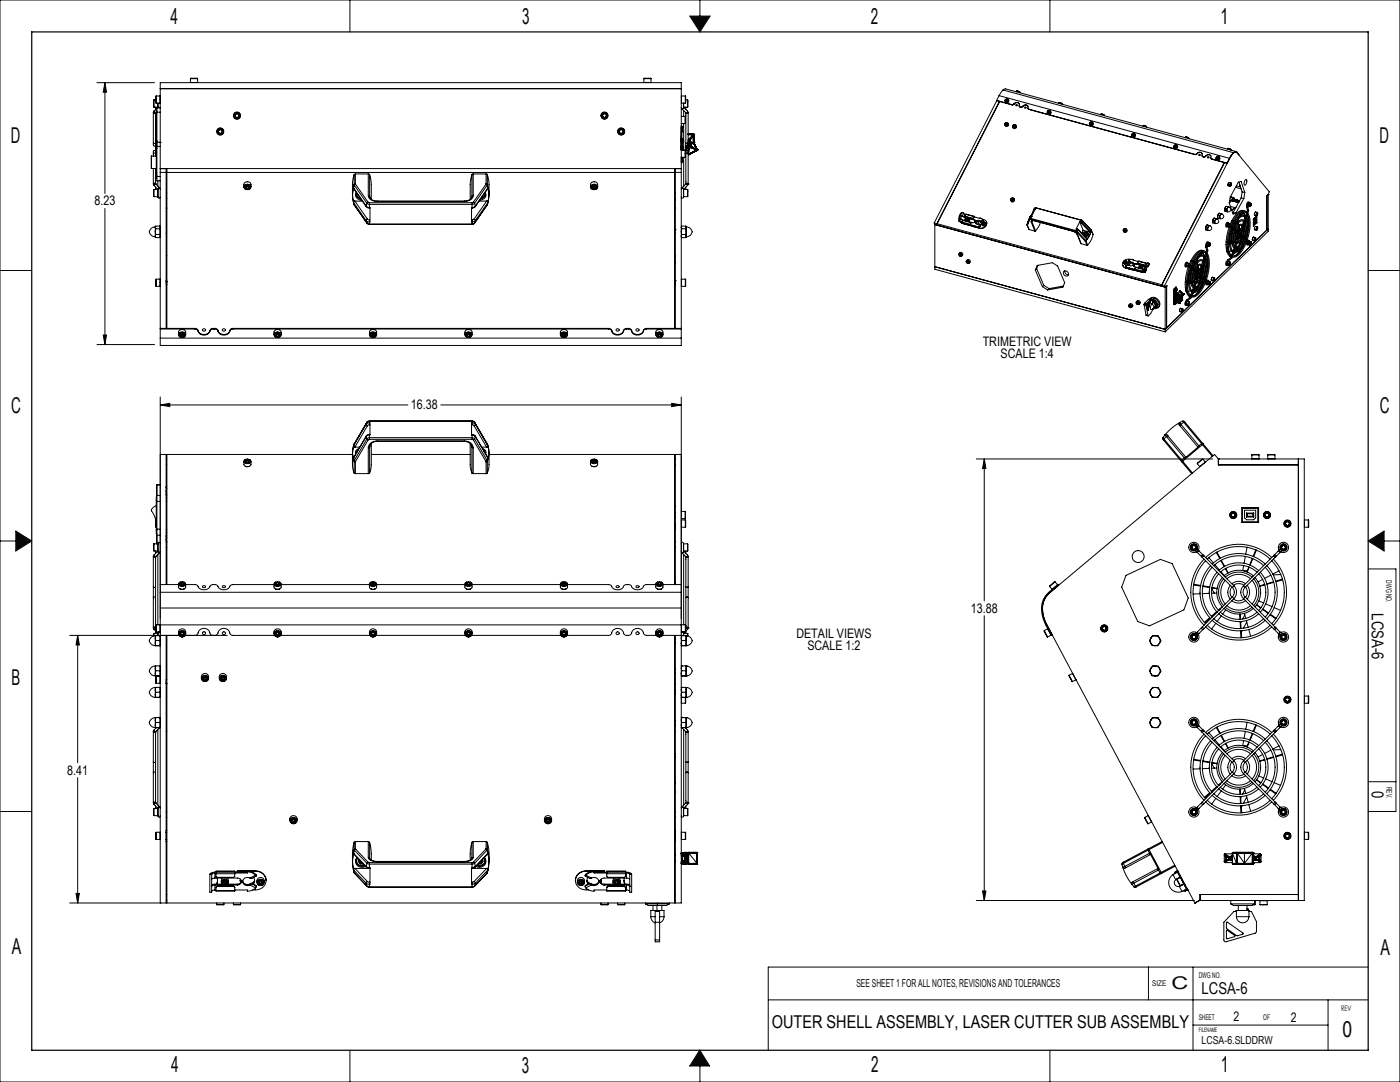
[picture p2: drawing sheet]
<svg xmlns="http://www.w3.org/2000/svg" width="559mm" height="432mm" viewBox="0 0 559 432" stroke-linecap="round" stroke-linejoin="round" font-family="sans-serif">
<defs><g id="words">
<g font-size="8.7" fill="#0a0605">
<text x="68.1" y="9.4">4</text>
<text x="208.4" y="9.5">3</text>
<text x="347.5" y="9.4">2</text>
<text x="487.2" y="9.5">1</text>
<text x="4.4" y="57">D</text>
<text x="550.7" y="57">D</text>
<text x="4.5" y="164.9">C</text>
<text x="550.7" y="164.9">C</text>
<text x="4.7" y="273.3">B</text>
<text x="4.7" y="380.8">A</text>
<text x="551" y="381">A</text>
<text x="535.8" y="413.8">0</text>
<text x="68.3" y="428">4</text>
<text x="208.3" y="428">3</text>
<text x="347.7" y="427.9">2</text>
<text x="487.3" y="427.9">1</text>
</g>
<text font-size="7.1" x="308.1" y="410.2">OUTER SHELL ASSEMBLY, LASER CUTTER SUB ASSEMBLY</text>
<text font-size="7" fill="#0a0605" x="467.6" y="394.6">C</text>
<g font-size="6.5" fill="#0a0605">
<text x="547.6" y="244.7" transform="rotate(90 547.6 244.7)">LCSA-6</text>
<text x="547.5" y="315.8" transform="rotate(90 547.5 315.8)">0</text>
<text x="479.6" y="396.5">LCSA-6</text>
</g>
<g font-size="5.2">
<text x="37.7" y="82">8.23</text>
<text x="392.2" y="138">TRIMETRIC VIEW</text>
<text x="399.4" y="142.9">SCALE 1:4</text>
<text x="164" y="163.4">16.38</text>
<text x="387.5" y="244.5">13.88</text>
<text x="317.9" y="254.7">DETAIL VIEWS</text>
<text x="322.3" y="259.6">SCALE 1:2</text>
<text x="26.9" y="309.1">8.41</text>
</g>
<g font-size="5.2" fill="#0a0605">
<text x="492.3" y="407.6">2</text>
<text x="515.3" y="407.9">2</text>
</g>
<g font-size="4.4" fill="#0a0605">
<text x="341.8" y="394">SEE SHEET 1 FOR ALL NOTES, REVISIONS AND TOLERANCES</text>
<text x="479.6" y="416.6">LCSA-6.SLDDRW</text>
</g>
<g font-size="3.1" fill="#0a0605">
<text x="553.2" y="231.6" transform="rotate(90 553.2 231.6)">DWG NO.</text>
<text x="553.4" y="314" transform="rotate(90 553.4 314)">REV.</text>
<text x="459.9" y="393.3">SIZE</text>
<text x="478.5" y="390.3">DWG NO.</text>
<text x="478.5" y="407">SHEET</text>
<text x="504.2" y="407.2">OF</text>
</g>
<text font-size="3" fill="#0a0605" x="535.3" y="403.4">REV</text>
<text font-size="2.4" fill="#0a0605" x="478.5" y="411.8">FILENAME</text>
</g></defs>
<g fill="none" stroke="#0a0605" stroke-width=".4">
<path d="M0 0h558.8v431.8h-558.8zM139.7 0v12.7M275.3 6.4h8.1l-4 6.3zM279.4 0v6.4M419.1 0v12.7M0 107.9h12.7M546.1 107.9h12.7M0 215.9h6.3M6.3 211.9l6.4 4-6.4 4zM546.1 215.9l6.3-4v8zM552.4 215.9h6.4M546.1 227h11.1v96.8h-11.1"/>
<path d="M546.1 312h11.1M0 323.8h12.7M306.6 399h239.5M458.4 385.9v13.1M476.2 385.9v33.2M530.1 399v20.1M546.1 385.9h-239.5v33.2M139.7 419.1v12.7M279.3 419.1l3.9 6.3h-7.9zM419.1 419.1v12.7M476.2 409.1h53.9M279.4 425.5v6.3"/>
</g>
<path d="M12.7 12.7h533.4v406.4h-533.4z" fill="none" stroke="#0a0605" stroke-width=".5"/>
<path d="M279.3 419.1l-4 6.3h7.9zM546.1 215.9l6.3-4v8zM275.3 6.4h8.1l-4 6.3zM6.3 211.9v8l6.4-4z" fill-rule="evenodd" fill="#0a0605"/>
<g fill="none" stroke="#000" stroke-width=".4">
<path d="M38.7 33h23M41.9 33l.6 3.8h-1.3zM41.9 33v44.3M61.5 39.9v2.9M61.5 39.9h.7M62.3 38.3v2.9M62.3 38.3h1.6M63.9 38.3v2.9M63.9 38.3l.1 .1M64 35.4h207.9M76 31.4h2.9M76 32.9h2.9"/>
<path d="M76 31.4v1.5M76 32.9l.1 .1M78.9 31.4v1.5M78.9 32.9l-.1 .1M257 31.4h2.9M257 32.9h2.9M257 31.4v1.5M257 32.9l.1 .1M259.9 31.4v1.5M259.9 32.9l-.1 .1M272 38.3v2.9M272 38.3h1.5"/>
<path d="M272 38.3l-.1 .1M273.5 38.3v2.9M273.7 39.9h.7M274.4 39.9v2.9M398.8 38.2l-1 1.9M398.8 38.2l91.9 25M400.4 35.9l-1.6 2.3M400.4 35.9l1-.4 92 25M400.4 35.9l91.9 25M401.5 39.9v.4M401.5 39.9l.1 .3M401.8 39.7l.3 .1"/>
<path d="M401.8 39.7l-.3 .2M401.8 39.7l.1 .3M401.9 40l-.3 .2M401.9 40h.3M402.1 39.8l.1 .3M402.5 39.8l.2 .4a.74 .74 0 0 1-.5 .8 .74 .74 0 0 1-.9-.3l-.2-.4M405.7 36.6a.88 .88 0 0 1 1.4 .4M405.8 36.3l.7 .1 .6 .5M61.2 57v.8a.44 .44 0 0 0 .4 .5 .44 .44 0 0 0 .5-.4M61.2 44.9h.1M61.2 44.9a.47 .47 0 0 0 .4 .4 .47 .47 0 0 0 .5-.3M61.2 57a.46 .46 0 0 0 .4 .3 .46 .46 0 0 0 .5-.3"/>
<path d="M61.2 44.9v12.1M61.5 44.3l-.3 .6M61.5 44.3v.5l.6 .2M61.5 42.8h1.5M62.1 42.8v.9M62.1 45v17.3M62.1 45h.1M62.3 41.2h1.6M62.4 45.2v24.8M62.4 44.7l-.3 .3M62.4 45.2h.2M62.6 56.8v1.6"/>
<path d="M62.6 44h-.2v1.2M62.6 56v3.2M62.6 44.8v12M62.6 58.4v12M62.6 43.2l-1.1 1.1M62.6 56.8h1.4M62.6 58.4h1.4M62.6 44.8h1.4M63 41.2v1.6M63 42.7v.1M63 41.2l.1 1.8-.1-.2M63 42.8l-.2 .2"/>
<path d="M64 56.9h.1M64 42.9l-1.4 .1v1.8M64 41.1l-.1 .1M87.2 52.9l.7 .4M87.2 52.1v.8M87.9 51.7l-.7 .4M87.9 51.7l.7 .4M88.6 52.9l-.7 .4M88.6 52.1v.8M93.9 46.5l.7 .4M93.9 45.7v.8M94.6 45.3l-.7 .4"/>
<path d="M94.6 45.3l.7 .4M95.3 46.5l-.7 .4M95.3 45.7v.8M240.6 46.5l.7 .4M240.6 45.7v.8M241.3 45.3l-.7 .4M241.3 45.3l.7 .4M242 46.5l-.7 .4M242 45.7v.8M247.3 52.9l.6 .4M247.3 52.1v.8M247.9 51.7l-.6 .4"/>
<path d="M247.9 51.7l.7 .4M248.6 52.9l-.7 .4M248.6 52.1v.8M271.9 41.1l.1 .1M271.9 49.3h1.5M271.9 46.5h1.5M271.9 59.7v.2h1.5M271.9 55.5l.1 .7M271.9 55.5h.1M271.9 55.5l.1 1.4M271.9 55.5l.1 2.6M271.9 55.5l.1 .4"/>
<path d="M271.9 55.5l.1 .2M271.9 50.6h.3M272 55.5v.1M272 58.1v1.6M272 41.2h1.5M272 59.5h.3M272 56.2h.1M272 55.9l.2 .2M272 56.2v.7M272 56.2l.2 .5M272 59h.1M272 58.6l.1 .2"/>
<path d="M272 58.1l.1 .1M272 58.1v.4M272 59.2h.1M272 59.2l.1 .1M272 59.5v.2M272 55.7h.1M272 55.7v.1M272 58.1l-.1 1.6M272 58.6l-.1 1.1M272 59.2l-.1 .5M272 59l-.1 .7M272 55.8h.1"/>
<path d="M272 55.5v.7M272 55.5l.2 .1M272 55.9v.3M272 55.8h.2M272 56.9l.2 .7M272 56.9l.1 .7M272 58.5v.1M272 58.5l.1 .3M272 59.5l.1 .1M272 55.6h.8l-.5 .1M272 56.9v1.2M272 55.8v.1"/>
<path d="M272 55.6v.1M272.1 43.3l.1 .1M272.1 57.8v.4M272.1 59.2v.1M272.1 57.8l-.1 .3M272.1 59.7h-.2M272.1 59.3h.1M272.1 59.5v.1M272.1 55.6h.1M272.1 55.6l.1 .1M272.1 55.6l-.1 .1M272.1 59.3l.1 .1"/>
<path d="M272.1 56.2v.1M272.1 57.6h.1M272.1 59h.1M272.1 58.2h.1M272.1 59.3l-.1 .2M272.1 59l-.1 .2M272.1 57.6l-.1 .5M272.1 59.3l.2 .2M272.1 59.3l.1 .2M272.1 58.2l.2 1.3M272.1 59l.2 .5M272.1 58.2v1.2"/>
<path d="M272.1 58.8l.2 .7M272.1 56.3l.1 .4M272.1 59.4v.1M272.1 57.6v.2M272.1 59v.2M272.1 58.8v.2M272.1 58.8l-.1 .2M272.1 58.2l-.1 .3M272.1 59.3l-.2 .4M272.2 50.6l-.3-.3h.3v5.8M272.2 56.7v.9M272.2 43.4l1.6 1.6"/>
<path d="M272.2 52.5h.1M272.2 59.4l.1 .1M272.2 57.6l.1 1.9M272.2 57.6l-.1 .6M272.2 56.1l-.1 .2M272.2 59.4l-.1 .1M272.2 55.7h-.2M272.2 56.1l-.2 .1M272.2 55.8l-.2 .1M272.2 55.7l-.2 .1M272.2 57.6l-.1 .2M272.2 56.7l-.2 .2"/>
<path d="M272.2 55.5h.6M272.2 50.6l-.3 4.9M272.2 50.8v1.7M272.2 59.5v.4M272.2 50.8h.1M272.2 52.5h.7M272.2 50.8h.7M272.2 55.6l.1 .1M272.2 55.6v.1M272.2 59.6h-.1M272.2 59.5h.1M272.3 55.6v.1"/>
<path d="M272.3 59.5l-.3 .2M272.3 55.7v3.8M272.3 55.7l-.1 1.9M272.3 55.7l-.1 1M272.3 55.7l.6 .2M272.3 55.7l-.2 .6M272.3 55.7l-.1 .4M272.3 55.7l-.1 .1M272.3 55.7h-.1M272.3 55.7h-.3M272.3 55.7l.6 1M272.3 55.7l.6 .9"/>
<path d="M272.3 55.7l.6 .8M272.3 55.7l.6 .7M272.3 55.7l.6 .6M272.3 55.7l.6 .5M272.4 55.7h.4l-.2 .1M272.5 59.4l.3 .1h-.5M272.8 41.2v.4a1.34 1.34 0 0 1-.4 1.8l-.5-.5M272.8 42.8v.4l-.6 .2M272.8 55.5v.4M272.8 59.3v.6l-.6-.1h.6l-.5-.3M272.8 42.7l.1 .1M272.8 42.8l1.6 1.5"/>
<path d="M272.8 55.5l-.6 .1M272.9 44.1v2.4M272.9 49.3v10.6M272.9 41.2v1.6M272.9 42.7v.1M272.9 42.8h1.5M272.9 59.3l-.6 .2M272.9 58.7l-.6 .8M272.9 58.8l-.6 .7M272.9 58.6l-.6 .9M272.9 58.9l-.6 .6M272.9 58.5l-.6 1"/>
<path d="M273.4 46.5v2.8M273.4 59.9v2.9M273.8 45v28.4M273.8 42.8v.9M273.8 57.9a.46 .46 0 0 0 .4 .4 .46 .46 0 0 0 .5-.4M273.8 57a.49 .49 0 0 0 .4 .3 .49 .49 0 0 0 .5-.3M273.8 45h.1M273.8 59.3l.3 .7M273.8 58.1h.1M273.8 58.1l.6 .5M273.8 58v.1M273.8 58.8l.1 .8"/>
<path d="M273.9 58.1h.1M273.9 58.8v.8M274 58.3l.4 .3M274.1 58.3l.3 .3M274.2 58.3l.2 .3M274.2 58.7l.5 .6M274.3 58.6l.4 .7M274.3 58.3l.1 .3M274.4 58.6l-.6 .3M274.4 44.3l.3 .6M274.4 44.3v.5l-.6 .2M274.4 58.6l.3 .7"/>
<path d="M274.4 58.3l.2 .2M274.5 58.2l.1 .3M274.5 58.5l.5 .6M274.6 58.1l.2 .2M274.6 58.5l-.2 .1M274.6 58.5l.4 .6M274.6 58l.3 .1M274.7 57v.9M274.7 44.9a.5 .5 0 0 1-.5 .4 .5 .5 0 0 1-.4-.3M274.7 44.9v12.1M274.7 59.3l.1 2.2M274.7 59.3l-.8 .3"/>
<path d="M274.7 55.9l.1 .1M274.7 57.7l1 .3M274.7 58l.2 .1M274.7 57.9h.3M274.7 57.6h.3M274.7 58.4l.5 .5M274.8 58.3l-.2 .2M274.8 56.9l.1 .2M274.8 56.9l-.1 .1M274.8 56l.3 .2M274.8 58.2l.6 .4M274.8 56l-.1 .3"/>
<path d="M274.9 58.1l-.1 .2M274.9 57.1l.1 .2M274.9 58.1l.7 .2M274.9 57.1l-.2 .2M274.9 57.1l-.2 .1M275 59.1l-.3 .2M275 59.1l-.2 2.4M275 57.9l.7 .1M275 57.9l-.1 .2M275 57.3v.6M275 57.7h.8M275 57.6l.8 .1"/>
<path d="M275 57.6h-.3M275 57.3l-.3 .2M275 57.3l-.3 .1M275.1 56.2l.2 .2M275.1 56.2l-.3 .7M275.1 56.2l-.4 .5M275.2 58.9l-.4 2.6M275.2 58.9l2.9 1M275.2 58.9l-.2 .2M275.3 56.4l1.4 .5M275.3 56.4l.3 .3M275.3 56.4l-.5 .5"/>
<path d="M275.4 58.6l-.2 .3M275.4 58.6l2.7 1.3M275.6 56.7l1.1 .2M275.6 56.7l.1 .3M275.6 56.7l-.7 .4M275.6 56.7l-.7 .3M275.6 58.3l-.2 .3M275.6 58.3l2.5 1.6M275.7 57l.1 .4M275.7 57l-.7 .3M275.7 57l-.7 .2M275.7 58l-.1 .3"/>
<path d="M275.7 58l2.4 1.9M275.8 57.7l-.1 .3M275.8 57.4v.3M275.8 57.4h-.8M276.7 53.5h.1M276.7 53.8l.1 3.1 1.3 3M276.7 53.8l-1.4 2.6M276.7 53.8v3.1M276.7 53.8h.2M276.7 53.8l-1.6 2.4M276.7 53.8l-1.9 2.2M276.7 53.7h-2l2 .1"/>
<path d="M276.7 53.5v.3M276.7 53.6l.1 .2M276.7 53.6h-2h2.2M276.7 53.6h.1M276.7 53.6h.2M276.7 53.8l-2 1.9M276.7 56.9h.2M276.7 56.9l1.4 3M276.7 56.9l-1 1.1M276.7 56.9l-.9 .8M276.7 56.9l-.9 .5M276.7 56.9l-1 .1"/>
<path d="M276.7 53.7v.1M276.7 53.7h.1M276.7 53.5l.2 .3M276.7 53.5v.1M276.8 53.6l-.1 .1M276.8 53.5l.1 .2-.2 .1M276.8 53.8l.1 3.1M276.8 53.6l.1 .2M276.8 53.5h-2.1l2 .1M276.8 53.6h.1M276.9 56.9l1.2 2.9M276.9 56.9l1.3 2.9"/>
<path d="M276.9 53.6l-.1 .2M276.9 53.8l.1 3.1M276.9 53.6v.2M276.9 56.9h.1M276.9 56.9l1.4 2.9M276.9 53.8h.1M277 56.9h.1M277 56.9l1.3 2.9M278.1 59.9h.2M278.1 59.9l-3.3 1.6M278.1 59.9h.1M278.1 59.9l.1 .1"/>
<path d="M278.1 60h.2M278.1 60l-3.3 1.6M278.1 60h.1M278.2 59.8v.3M278.2 59.8v.1M278.2 59.8l-3.4 1.7M278.2 59.8h.1M278.2 59.8l-.1 .1M278.2 59.9l.1 .1M278.3 59.8l-.1 .2M278.3 59.8h.1M278.3 59.8v.2"/>
<path d="M278.3 59.9v.1M397.8 40.1l6.1 1.7M397.8 40.1l.1 .1M397.9 40.2l6.1 1.7M397.9 40.2l-25 48.8M398.9 40.5l-25 48.8M399 40.5l-24.9 48.8M401.3 49.5l.2 .2M401.5 49.2l-.2 .3M401.5 49.2l.1 .3M401.5 40.3l.3 .1M401.6 49.5l-.1 .2"/>
<path d="M401.6 40.2v.1M401.8 49.1l-.3 .1M401.8 49.1l.3 .3M401.8 49.1l.2 .3M401.9 49.7h-.4M402 49.4v.1M402 49.4l-.4 .1M402.1 49.4l-.2 .3M402.2 40.1l-.4 .3M402.4 49.2a.79 .79 0 0 1 0 1 .79 .79 0 0 1-1 .2l-.4-.7M403.9 41.8l.1 .1M404.5 50.4l.2 .2"/>
<path d="M404.6 50.1l-.1 .3M404.6 50.1l.1 .2M404.7 41.5a1.21 1.21 0 0 1 1.6-.6 1.21 1.21 0 0 1 .6 1.6l.2 .1M404.7 41.5l-.8 .3M404.7 41.5v.1M404.7 41.6l-.7 .3M404.7 50.3l-.1 .3M405 50l-.4 .1M405 50l.2 .2M405 50l.1 .2M405.1 50.5l-.4 .1M405.1 50.2l.1 .1"/>
<path d="M405.1 50.2l-.4 .1M405.2 50.2l-.1 .3M405.5 50.1l.2 .4a.74 .74 0 0 1-.5 .8 .74 .74 0 0 1-.8-.3l-.2-.4M406.8 42.4h.1M406.8 41.5a1.24 1.24 0 0 0-2.1 .1M406.9 42.4l.3 .3M407.1 42.6l.3 .1M407.1 42.6l.1 .1M407.2 42.7l.3 .1M407.4 42.7l.1 .1M408.2 42.4l-.8 .3M408.2 42.4a1.19 1.19 0 0 1 1.6-.5 1.19 1.19 0 0 1 .6 1.5l.2 .2"/>
<path d="M408.2 42.4l.1 .1M408.3 42.5l-.8 .3M410.3 43.3l.4 .4M410.3 42.4a1.25 1.25 0 0 0-2 .1M410.6 43.6l66.3 18M410.6 43.6l.1 .1M410.7 43.7l66.3 18M418.3 44.5v.3M418.3 44.5l.1 .3M418.3 44.8l.4 .1M418.4 44.8v.1M418.6 44.3l.4 .1"/>
<path d="M418.6 44.3l-.3 .2M418.6 44.3l.1 .3M418.7 44.6l-.3 .2M418.7 44.6h.3M419 44.4v.3M419 44.7l-.3 .2M419.3 44.4l.2 .4a.72 .72 0 0 1-.4 .8 .72 .72 0 0 1-.9-.3l-.2-.4M422.5 41.2a.88 .88 0 0 1 1.4 .4M422.7 40.9l1.3 .6M422.7 40.9h.1M435.2 49.1v.3M435.2 49.1l.1 .3"/>
<path d="M435.2 49.4l.3 .1M435.3 49.4v.1M435.5 48.9l.3 .1M435.5 48.9l-.3 .2M435.5 48.9l.1 .2M435.6 49.1l-.3 .3M435.6 49.1l.3 .1M435.8 49l.1 .3M435.9 49.3l-.4 .2M436.2 49l.2 .4a.74 .74 0 0 1-.5 .8 .74 .74 0 0 1-.9-.3l-.2-.4M439.4 45.8a.84 .84 0 0 1 1.4 .4M439.6 45.5l1.2 .5"/>
<path d="M439.6 45.5h-.1M452 53.7v.3M452 53.7l.1 .2M452 54l.4 .1M452.1 53.9v.1M452.3 53.4l.3 .1M452.3 53.4l-.3 .3M452.3 53.4l.1 .3M452.4 53.7l-.3 .2M452.4 53.7l.3 .1M452.6 53.5l.1 .4M452.7 53.9l-.3 .2"/>
<path d="M453 53.5l.2 .4a.73 .73 0 0 1-.4 .9 .73 .73 0 0 1-.9-.3l-.2-.4M456.3 50.1l.8 .1 .5 .6M456.3 50.1l-.1 .3M456.4 50.1l1.3 .5M468.8 58.2l.1 .4M468.8 58.2l.1 .3M468.9 58.6l.3 .1M468.9 58.5v.1M469.2 58l.3 .1M469.2 58l-.4 .2M469.2 58l.1 .3M469.3 58.3l-.4 .2"/>
<path d="M469.3 58.3l.2 .1M469.5 58.1v.4M469.5 58.5l-.3 .2M469.9 58.1l.1 .4a.75 .75 0 0 1-.6 .9 .75 .75 0 0 1-.8-.7M473.2 54.7l1.3 .5M473.2 54.7l-.1 .3M473.2 54.6l1.3 .6M474.5 55.2v.1M490 59.3l1.3 .5M490 59.3l-.1 .2M490 59.2l.7 .1 .6 .5M491.3 59.8v.1"/>
<path d="M60.4 67.2h2M60.4 62.3h2M60.4 62.3v4.9M61.2 73.4l.3 .6M61.2 61.4a.46 .46 0 0 1 .4-.3 .46 .46 0 0 1 .5 .3M61.2 61.4v.9M61.2 67.2v6.2M61.5 75.6v2.9M61.5 78.5h1.5M61.5 75.6h1.5M61.5 74l1.5 1.6M62.1 67.2v6.2"/>
<path d="M62.1 74.6v1M62.1 73.4h.1M62.1 60.5a.58 .58 0 0 0-.9-.2 .58 .58 0 0 0 0 .9v.2M62.1 73.4l-.5 .1-.1 .5M62.1 73.4a.47 .47 0 0 0-.5-.3 .47 .47 0 0 0-.4 .3M62.1 73.4l1.6 1.6M62.4 70v1.3h.2M62.4 70h.2M62.6 70.4v1.7h1.4M62.6 70.4h1.4M63 72.1v2.2M63 75.6v2.9"/>
<path d="M63 75.6h.1M63 75.6v.1M63 78.4v.1M63.7 75l.1 .1M63.7 75l-.6 .2-.1 .4M64 75.5a.51 .51 0 0 0-.8-.4 .51 .51 0 0 0-.2 .7v1a2.33 2.33 0 0 0 .3 2.3l.7-.4M64 67.3h2.3M64 68.8h2.3M64 67.3h207.9M66.3 67.3v63.8M66.3 68.4h.3M66.3 79.2h.3"/>
<path d="M66.3 77h.3M66.6 67.3v63.8M66.6 68.8h202.7M97.3 74.6v-1a1.48 1.48 0 0 1 1.5-1.1 1.48 1.48 0 0 1 1.4 1.1v1M97.8 73.8a1.23 1.23 0 0 1 1.8-.1 1.23 1.23 0 0 1-.1 1.8 1.22 1.22 0 0 1-1.7 0 1.22 1.22 0 0 1 0-1.7zM97.8 74a1.15 1.15 0 0 1 1.6-.2 1.15 1.15 0 0 1 .3 1.6 1.15 1.15 0 0 1-1.6 .2 1.15 1.15 0 0 1-.3-1.6zM98 74.7l.4 .5M98.2 74.3l.2 .3M98.4 75.2h.8M98.4 74.2h.8M98.4 74.2l-.4 .5M98.4 74.6v.6"/>
<path d="M98.4 74.6h.8M99.2 74.2l.4 .5M99.2 74.6v.6M99.3 74.3l-.1 .3M99.6 74.7l-.4 .5M140.7 77.5l.7 4.2M141.1 75v.1M141.1 75a12 12 0 0 0 0 5.8M141.1 75l.1 .3M141.1 75.1l.1 .2M141.1 75.1l5.1 7.1M141.2 75.3l5 7.2"/>
<path d="M141.4 73.7v.2M141.4 69.7l-.7 3v4.9M141.4 73.7l-.7 3.8M141.4 69.7v4M141.4 73.9l-.3 1.2M141.4 73.9l5 7.2M141.9 73.3v.2M141.9 73.3l-.5 .4M141.9 69.4l-.5 .3M141.9 69.4v3.9M141.9 69.4h5.1M141.9 73.5l-.5 .4"/>
<path d="M141.9 73.5l5 7.2M142.1 77v.5M142.2 76.8a2.05 2.05 0 0 0 .1 2.2 2.05 2.05 0 0 0 2.1 .9M142.3 76.9l-.1 .1a1.86 1.86 0 0 0 1.7 2.2 1.55 1.55 0 0 1-1.4-2M147 78.1a3.2 3.2 0 0 0 3.6 2.3M147 78.1l.5 .3M147 69.4l.5 .3M147 69.4v8.7M147.5 69.7l.7 4v5.9M147.5 78.4l.1 .4M147.5 69.7v8.7M147.5 78.4l.2 .5"/>
<path d="M147.6 78.8l1.3 1.2 1.7 .3M188.2 78.8l-.6 .9-2.3 .6M188.3 69.7l-.6 3v6.9M188.3 78.4v.4M188.3 69.7v8.7M188.3 78.4l-.1 .6M188.9 78.1a3.2 3.2 0 0 1-3.6 2.3M188.9 78.1l-.6 .3M188.9 69.4l-.6 .3M188.9 69.4v8.7M188.9 69.4h5.1M191.9 79.3l.3-.1a1.75 1.75 0 0 0 1.4-2.4 1.98 1.98 0 0 1 0 2.3 1.98 1.98 0 0 1-2.1 .8"/>
<path d="M193.4 77.2v.1a1.67 1.67 0 0 1-1.5 1.9M193.7 77v.5M194 73.5l.4 .4M194 73.5l-5.1 7.2M194 73.3v.2M194 73.3l.5 .4M194 69.4l.5 .3M194 69.4v3.9M194.4 73.9l.3 1.2M194.4 73.9l-5 7.2M194.5 73.7a12.7 12.7 0 0 1 0 8M194.5 73.7l-.1 .2"/>
<path d="M194.5 69.7l.7 3v4.9M194.5 69.7v4M194.7 75.3l-5 7.2M194.7 75.1v.2M194.7 75.1l-5 7.1M194.8 75a11 11 0 0 1 0 5.8M194.8 75l-.1 .1M194.8 75l-.1 .3M235.7 74.6v-1a1.48 1.48 0 0 1 1.4-1.1 1.48 1.48 0 0 1 1.4 1.1v1M235.8 74.1a1.46 1.46 0 0 1 1.7-.6 1.46 1.46 0 0 1 1 1.4 1.51 1.51 0 0 1-1.5 .8 1.51 1.51 0 0 1-1.3-1.2zM236.2 74a1.09 1.09 0 0 1 1.7-.1 1.09 1.09 0 0 1-.3 1.7 1.07 1.07 0 0 1-1.4-.2 1.07 1.07 0 0 1 0-1.4zM236.3 74.7l.4 .5"/>
<path d="M236.5 74.3l.2 .3M236.7 75.2h.8M236.7 74.2h.8M236.7 74.2l-.4 .5M236.7 74.6v.6M236.7 74.6h.8M237.5 74.2l.4 .5M237.5 74.6v.6M237.7 74.3l-.2 .3M237.9 74.7l-.4 .5M269.3 67.3v63.8M269.3 79.8h.2"/>
<path d="M269.3 79.2h.2M269.3 79.9h.2M269.3 77h.2M269.5 67.3v63.8M269.5 67.3h2.4M269.5 68.8h2.4M271.9 75.5a.5 .5 0 0 1 .7-.4 .5 .5 0 0 1 .2 .7v1.5a1.28 1.28 0 0 1-.4 1.8l-.5-.4M271.9 62.8h1.5M271.9 64.9h.3M272.1 62.8l.1 1.8h-.3l.3 .3M272.2 75l.6 .2v.4M272.2 75l-.2 .1"/>
<path d="M272.2 64.4h.1M272.2 64.4v-1.6v2.1M272.2 64.4h.7M272.8 78.4l.1 .1M272.9 62.8v11.5M272.9 75.6v2.9M272.9 75.6h.1M272.9 78.5h1.5M272.9 75.6h1.5M272.9 75.6l-.1 .1M273.8 74.6v1M273.8 73.4h.1"/>
<path d="M273.8 60.5a.59 .59 0 0 1 .8-.2 .59 .59 0 0 1 .1 .9v.2M273.8 73.4l.4 .1 .2 .5M273.8 73.4a.5 .5 0 0 1 .4-.3 .5 .5 0 0 1 .5 .3M273.8 61.4a.49 .49 0 0 1 .4-.3 .49 .49 0 0 1 .5 .3M273.8 73.4l-1.6 1.6M274.4 74l-1.6 1.6M274.4 75.6v2.9M274.7 73.4l-.3 .6M274.7 73.4h.1M274.7 61.4v12M274.7 61.2l.1 .3M274.8 61.5h.1"/>
<path d="M274.8 61.5v.1M274.8 61.6h.1M274.8 61.6v.1M274.8 61.7h.1M274.9 61.7h.1M278.2 60l-3.4 1.6M278.2 60l-3.3 1.7M278.2 60.1h.1M278.3 60l-3.5 1.7M403.7 79.4l.1 .4M403.7 79.4l.1 .3M403.8 79.8l.3 .1"/>
<path d="M403.8 79.7v.1M404 79.2l.4 .1M404 79.2l-.3 .2M404 79.2l.1 .3M404.1 79.5l-.3 .2M404.1 79.5l.3 .1M404.4 79.3v.3M404.4 79.6l-.3 .3M404.7 79.3l.2 .4a.74 .74 0 0 1-.4 .8 .74 .74 0 0 1-.9-.2l-.2-.5M476.9 61.6l.1 .1M477.7 61.3a1.19 1.19 0 0 1 1.6-.5 1.19 1.19 0 0 1 .6 1.5l.2 .2M477.7 61.3l-.8 .3"/>
<path d="M477.7 61.3l.1 .1M477.8 61.4l-.8 .3M479.8 62.2l.4 .4M479.8 61.3a1.23 1.23 0 0 0-2 .1M480.1 62.5h.3M480.1 62.5l.1 .1M480.2 62.6l.3 .1M480.4 62.5l.1 .2M481.2 62.3a1.2 1.2 0 0 1 1.6-.6 1.2 1.2 0 0 1 .6 1.6l.3 .1M481.2 62.3l-.8 .2M481.2 62.3l.1 .1M481.3 62.4l-.8 .3"/>
<path d="M483.3 63.1l.4 .4M483.3 62.3a1.26 1.26 0 0 0-2 .1M483.7 63.4l6.1 1.7M483.7 63.4v.1M483.7 63.5l6.1 1.7M485.7 62.8v.3M485.7 63.1l.4 .2M485.7 62.8l.1 .3M485.8 63.1v.1M486 62.6l.4 .1M486 62.6l-.3 .2M486 62.6l.1 .3"/>
<path d="M486.1 62.9l-.3 .2M486.1 62.9h.3M486.4 62.7v.3M486.4 63l-.3 .3M486.7 62.7l.2 .4a.74 .74 0 0 1-.5 .8 .74 .74 0 0 1-.8-.3l-.2-.4M488.6 64.9l-24.9 48.7M488.8 64.9l-25 48.8M489.8 65.1v.1M490.1 73.8l.2 .4 .7 .2M490.1 73.8v.2M490.1 74v.1M490.5 72.8l-.4 1"/>
<path d="M490.7 63.2l-.9 1.9M490.8 63.3l-1 1.9M490.8 63.3l-25.9 50.6M491 74h.2M491.1 73.3l.1-.1a.55 .55 0 0 1 .3 .6 .55 .55 0 0 1-.6 .4zM491.1 73.6l.2 .1M491.1 78.6l.1 .1M491.1 78.6l-.5 2.4M491.1 78.6h.4M491.1 74.3h.1M491.2 73.4h.1M491.2 73.4l-.2 .6"/>
<path d="M491.2 73.3l.1 .1M491.2 78.7l-.1 .2M491.2 78.7h.2M491.3 78.7l1.1 .2M491.3 78.7l.9 .3M491.3 78.7l-.3 .4M491.3 73l-.8-.2-.4 1M491.3 73.7l-.1 .3M491.3 73.4v.3M491.4 73.1a.7 .7 0 0 0-.5 .5 .7 .7 0 0 0 .2 .7M491.4 73.1l.1 .1M492.1 79.9v.2"/>
<path d="M492.1 79.9v.3M492.2 79.4h.1M492.2 79.4l-.1 .5M492.2 79h.4l.1 .6M492.2 79l-1.5 1.4M492.2 80l.1 .2M492.3 60.9l-1.6 2.3M492.3 60.9a.94 .94 0 0 1 1.5-.2l.6 1.1-.7-.9M492.3 79.5h.1M492.3 79.5l-.2 .7M492.4 79.6l-.2 .6M492.4 79.6h-.3l-.2 .6"/>
<path d="M492.4 79.6l-.3 .6M492.5 79.6l-.2 .6M492.5 79.7l-.1 .3M492.5 79.5v.1M492.5 79.7h.1M492.6 79.7h-.2l-.1 .5M492.7 79.6h.1M492.7 79.6l-.3 .7M492.9 79.6h.1M492.9 79.8v-.2l-.3 .7M492.9 79.6l-.3 .7M493 79.7h.1"/>
<path d="M493 79.7l-.2 .6M493.1 79.8l-.1 .1M493.1 79.8h-.2l-.1 .6M493.1 74.8l2.3 .6M493.2 79.7h.1M493.2 79.9v-.2l-.2 .7M493.2 79.7l-.2 .7M493.4 79.8h.1M493.4 79.8l-.3 .7M493.4 79.9v.1M493.5 79.9h-.2l-.2 .6M493.5 74.2l1.7 .4"/>
<path d="M493.5 79.8l-.2 .6M493.6 79.8h.1M493.7 60.9a1.5 1.5 0 0 0-2.2 1.2l-.7 1.2M493.7 79.9l-.2 .7M493.7 60.9l12.9 15.7-.4 1M493.7 79.9h.1M493.9 79.9l-.3 .7M494.1 80l-.3 .6M494.5 72.7l1.3 3.9M494.9 74l-.2-.2 .2 .3M494.9 74.1l.1 .1M495 74.1h-.1"/>
<path d="M495.4 79l1.1 .2M495.4 79l-3.2 5.8M495.8 76.6l1.1 .2M495.8 76.6l-.4 2.4M496.5 79.2l-3.2 5.9M496.9 76.8l-.4 2.4M496.9 76.8l-1.5-4.4-1.2 .3-3.1 5.9M497.1 71.8l.1-.2a1.31 1.31 0 0 1-.1 2.2l-.2 .1a1.49 1.49 0 0 1 .2-2.1zM506.2 77.6h.1M506.2 77.6v14.7l-41.1 40.1M506.2 77.6l-.6 .5v13.7l.6-.5-41.1 40.1M41.9 83.2v54.3"/>
<path d="M62 90.5a2.03 2.03 0 0 0-2.4 2 2.03 2.03 0 0 0 2.4 2M62 92.5l.2 1.1M62 90.5v.3M62 90.8v1.7M62 92.5v1.7M62 94.2v.3M62 90.8l.2 .5M62 94.2l.2 .6M62 94.5l.2 .3M62.2 93.6l-.2 .6M62.2 90.3l-.2 .2M62.2 93.6h1.6"/>
<path d="M62.2 94.8h1.6M62.2 91.3h1.6M62.2 91.3l-.2 1.2M63.8 91.3v2.3M63.8 93.6v1.2M63.8 90.2v1.1M63.8 90.2l.2 .3M63.8 90.2h-1.6l-.2 .6M63.8 94.8h.1M64 94.5l-.2 .3M66.3 93.1l.2 .3M66.3 83h.1"/>
<path d="M66.4 83h.2zM141.1 80.8v.1M141.1 80.9l.3 .9M141.1 80.9l5.1 7.2M141.4 81.7v.1M141.4 81.8l5.1 7.3M141.6 80.3l-.5 .6M141.6 80.3l-.5 .5M141.6 80.3h3M141.6 80.3l5 7.1M146.2 82.2l1.3 .6M146.2 88.1l1.3 .5"/>
<path d="M146.2 88.1l.2 .9M146.2 82.2v.3M146.2 82.5l1.3 .6M146.4 81.1l1.1 .5M146.4 81.1l-.2 1.1M146.4 89l1.1 .4M146.4 89l.1 .1M146.5 89.1l1 .4M146.6 87.4l-.4 .7M146.6 87.4l.9 .4M146.9 80.7l-.5 .4M146.9 80.7l.6 .2"/>
<path d="M147.5 81.6v1.2M147.5 88.6v.8M147.5 82.8h.2v5.8h-.2M147.5 80.9v.7M147.5 87.8v.8M147.5 82.8v.3M147.5 89.4v.1M147.5 83.1h.2M147.5 89.5h40.9M147.5 81.6h40.9M147.5 89.4h40.9M147.5 80.9h40.9"/>
<path d="M147.5 87.8h.2M150.6 80.3v.1M150.6 80.3h34.7M150.6 80.4h34.7M185.3 80.3v.1M188.2 83.1h.2M188.2 87.8h.2M188.4 81.6v1.2M188.4 82.8h-.2v5.8h.2M188.4 88.6v.8M188.4 80.9v.7M188.4 87.8v.8"/>
<path d="M188.4 82.8v.3M188.4 89.4v.1M188.9 80.7l-.5 .2M188.9 80.7l.5 .4M189.2 87.4l-.8 .4M189.2 87.4l.5 .7M189.4 89.1l-1 .4M189.4 81.1l-1 .5M189.4 81.1l.3 1.1M189.4 89l-1 .4M189.4 89v.1M189.7 82.5l-1.3 .6"/>
<path d="M189.7 82.2l-1.3 .6M189.7 88.1l-1.3 .5M189.7 88.1l-.3 .9M189.7 82.2v.3M191.2 80.3h3M194.2 80.3l.5 .6M194.2 80.3h.1M194.2 80.3l.6 .5M194.2 80.3l-5 7.1M194.4 81.8l-5 7.3M194.5 81.7l-.1 .1M194.5 81.7h.1"/>
<path d="M194.7 80.9l-.3 .9M194.7 80.9l-5 7.2M194.8 80.8l-.1 .1M269.5 83h-.2M269.5 93.1v.1M269.5 83h.1M269.5 91.7h.1M271.9 94.5l.2 .3M272.1 93.6v1.2M272.1 91.3v2.3M272.1 90.2v1.1M272.1 90.2l-.2 .3"/>
<path d="M272.1 93.6h1.6M272.1 94.8h1.6M272.1 91.3h1.6M272.1 90.2h1.6M273.7 93.6l.2 .6M273.7 91.3l.2 1.2M273.7 90.2l.2 .6M273.7 90.2l.2 .3M273.9 90.5a2.03 2.03 0 0 1 2.4 2 2.03 2.03 0 0 1-2.4 2M273.9 94.2v.3M273.9 92.5v1.7M273.9 90.8v1.7"/>
<path d="M273.9 90.5v.3M273.9 92.5l-.2 1.1M273.9 94.5l-.2 .3M273.9 94.2l-.2 .6M273.9 90.8l-.2 .5M372.9 89l1 .3M372.9 89l.2 .6M373.1 89.6v17.9l92 24.9M373.1 89.6l1.1 .3M373.1 89.6l92 25M373.9 89.3l.3 .6M374.1 89.3l.2 .6"/>
<path d="M374.1 89.3l89.6 24.3M374.3 89.8l-.1 .1M382.8 88.2l1 .7M382.8 88.2l.3 .1M383 88.2l.1 .1M383.1 88.3l.7 .4M383.5 87.3l.7 .5M383.5 87.3l-.5 .9M383.8 88.7h.1M383.8 88.9l3.3 .9M383.8 88.9l.1 .2M383.8 88.9h.1"/>
<path d="M383.9 88.6l-.1 .3M383.9 88.6l3.3 .9M383.9 88.6l.6-.6 3 1M383.9 89.1h.1M383.9 89.1l3.4 .9M384 86l.2 .1M384.2 87.8l4.1 1.1 .8-.3M384.2 86.1l-.3-.1 1.9 1M384.2 86.1l.6 .4M384.2 87.8l-.4 .9M384.4 84.9a2.2 2.2 0 0 0-1.7 2.9l.1 .4M384.6 85.1a1 1 0 0 0-1 .1 1 1 0 0 0-.4 1.1l-.2 1.9"/>
<path d="M384.6 85.1l-.5 .9a.94 .94 0 0 0-.6 1.3M384.6 85.1l.7 .5M384.8 86.5l1.3 .4M385.3 86.8l-.5 1.1M385.3 86.4l2.9 .8M385.3 86.4h.1M385.3 85.6l-.5 .9M385.3 85.6h.1M385.4 85.5l3.5 .8M385.4 85.5l3.4 .9M385.4 85.5l-.1 .9M385.6 87.7l.2 .5"/>
<path d="M385.8 87.3l.1 .3M385.9 87.6l.3 .1M385.9 87.6l.1 .1M386.2 87.1h.3M386.2 87.1l-.4 .2M386.2 87.1l.1 .2M386.3 87.3l.2 .1M386.3 87.3l-.4 .3M386.5 87.1v.4M386.5 87.5l-.3 .2M386.8 87l2 .6M386.9 87.1l.2 .7-.6 .6"/>
<path d="M386.9 87.2l2 .6M387.1 89.8l.1 .2M387.2 89.5l-.1 .3M387.2 89.6l.1 .3M387.2 89.6l2.3 .6-.1 .3M387.3 89.9l-.1 .1M387.3 89.9l2.1 .5M387.4 89.9h.1M387.5 89l-.3 .6M387.5 89l-.3 .5M387.7 90.2l1.7 .4M387.7 90.2l3.2 .9"/>
<path d="M387.8 90l-.1 .2M388.5 87.1l-.3 .1M388.8 86.4l-.3 .7M388.8 87.6l.5 .6M388.8 87.6l.1 .2M388.8 86.5h.1M388.9 86.5l2.6 .6 .8 .8M388.9 86.5v.1M388.9 86.4h-.1M388.9 87.8l.4 .3M388.9 86.4l.1 .2M389 86.6h.1"/>
<path d="M389.1 88.6l.3 .1M389.3 88.3l-.2 .3M389.3 88.2l.3 .1M389.3 88.2l.1 .2M389.3 88.4l-.2 .2M389.4 88.9h.1M389.4 88.4l.2 .1M389.4 88.7a.73 .73 0 0 0 1 .8M389.4 88.7l.1 .2M389.5 88.9v.2M389.6 88.3v.2M389.6 88.5a.97 .97 0 0 1 1.6 0"/>
<path d="M389.8 88.7l.2 .8M389.8 90.7l1.1 .3M390.4 89.5h.4l.6 .6M390.4 88.4l.3 .9 .6 .4M390.4 89.5l.7 .7M390.9 91v.1M391.1 88.2a.99 .99 0 0 0-1.5 .1M391.1 88.2l.1 .2M391.1 88.3l-.7 .1-1 .6M391.1 90.2l-1.7 .3M391.1 90.2h.2M391.2 88.4l.1 .1"/>
<path d="M391.2 88.4v.1M391.2 88.5l.2 .1M391.3 90.2v.2M391.3 90.4l-1.1 .3-.8-.2M391.3 88.5l.1 .1M391.4 90.1l-.1 .3M391.4 90.1l-.1 .1M391.7 88.5l-.1 .9-.5 .5M392 87.4a1.84 1.84 0 0 1 1.8 2 1.84 1.84 0 0 1-2 1.7l-.9-.1M392.1 89l.1 .3M392.1 89l.2 .3M392.2 89.3l.3 .1"/>
<path d="M392.3 88.3l-1 .2M392.3 88.3v.1M392.3 89.3v.1M392.3 87.9l.1 .2M392.3 88.4l-.9 .2M392.3 87.9l-1.2 .3M392.4 88.1l-.1 .2M392.4 88.1l-.1 .3M392.5 88.8l.3 .1M392.5 88.8l-.4 .2M392.5 88.8l.1 .2M392.6 89l-.3 .3"/>
<path d="M392.6 89l.3 .1M392.8 88.9l.1 .3M392.9 89.2l-.4 .2M393.2 88.9l.1 .4a.74 .74 0 0 1-.4 .8 .74 .74 0 0 1-.9-.3l-.2-.4M393.7 88.5a2.12 2.12 0 0 1-.6 2.2 2.12 2.12 0 0 1-2.2 .4M410 89.6v.3M410 89.6l.1 .3M410 89.9l.8 1.7M410 89.9l.1 .1M410.1 89.9v.1M410.1 89l-.1 .6M410.1 89h.1"/>
<path d="M410.1 90l.7 1.6M410.1 88.9v.1M410.8 91.6l2.3 .6M411 87.2l.1 .3M411 87.2l-1 2.4M411.1 86.6l-.1 .6M411.1 86.5l-1 2.5M411.1 87.5l-1 2.4M411.1 86.5v.1M411.3 87.4l-.2 .1M411.3 87.1v.3M411.3 87.1l-.3 .1"/>
<path d="M411.3 87.4l18.1 5M411.3 87.1l18.1 4.9M411.6 86.5l-.3 .6M411.6 86.5l-.5 .1M411.6 88.6l1.5 3.6M411.6 86l-.2 .3M411.6 86l.2 .3M411.7 86.4h.1M411.7 86.4l-.6 .1M411.7 86.4l-.1 .1M411.9 88.5l-.3 .1M411.9 88.5l1.4 3.6"/>
<path d="M412.3 88l-.4 .5M412.6 83.6l.1 .3M412.6 83.6l-1 2.4M412.7 88a.68 .68 0 0 0-.7-.1 .68 .68 0 0 0-.4 .7M412.7 88l.1 .1M412.7 88l15.4 4.2M412.7 83.9l-.7 1.8M412.8 88.1h-.9v.4M412.8 88.1l15.4 4.2M413 83.8l-.3 .1M413.1 83l-.5 .6M413.1 83.5l-1.5 3"/>
<path d="M413.1 83.5l-.1 .2M413.1 83.5h-.5M413.3 92.1l-.2 .1M413.5 83l-.4 .5M413.5 83h-.4M413.5 83l18.1 4.9M413.5 82.9l-.4 .1M413.5 82.9v.1M413.5 82.9l18.2 4.9M415.3 88.8l-.9 1.9-1.1 1.4M428.1 92.2l1.2 .6 .8 .8M428.1 92.2l.1 .1"/>
<path d="M428.2 92.3l1 .4 .7 .8M429.4 92.4l.3 .1M429.4 92l.6 .4M429.4 92v.4M429.6 91.4h.1M429.7 91.4l-.3 .6M429.7 91.4l.7 .4M429.7 92.5l3.4 3.6M429.8 91.3l.6 .3M429.8 91.3l-.2 .1M429.8 91.3l-.1 .1M429.9 93.5l1.7 3.8"/>
<path d="M429.9 93.5l.2 .1M430 92.4l-.3 .1M430 92.4l3.4 3.6M430.1 93.6l1.5 3.7M430.4 91.8l-.4 .6M430.4 91.6v.2M430.4 91.6l3.4 3.6M430.4 91.8l3.4 3.6M431.1 88.8l1.2 3.1M431.1 88.8h.1M431.1 88.3l-1.5 3.1M431.1 88.3v.5"/>
<path d="M431.1 88.3l.1 .1M431.2 88.8l.4 .2M431.2 88.4l.7 .4M431.2 88.4v.4M431.6 87.9l-.4 .5M431.6 87.9l.5 .3M431.6 97.3l2.2 .6M431.6 89l3.4 3.6M431.7 87.8l.3 .3M431.7 87.8l-.1 .1M431.9 88.8l-.3 .2M431.9 88.8l3.4 3.6"/>
<path d="M431.9 93.2a1.16 1.16 0 0 1 1.6-.8 1.16 1.16 0 0 1 .6 1.7l-.9 .5M432 88.1l.1 .1M432 88.1l3.5 3.6M432.1 88.2l-.2 .6M432.1 88.2l3.4 3.6M432.1 93.4a1.11 1.11 0 0 1 1.3-.7 1.11 1.11 0 0 1 .9 1.1M432.2 93.5a.98 .98 0 0 1 1-.9 .98 .98 0 0 1 .9 1 .98 .98 0 0 1-.9 .9M432.3 91.9l-.5 1.2M432.3 91.9l2.7 .7M432.5 93.5v.3M432.5 93.5l.1 .4M432.5 93.5l.2 .5"/>
<path d="M432.7 94v.1M432.8 94.1l.4 .1M432.9 94.2h.3M433.1 93.1l.6 .1M433.1 93.1l-.6 .4M433.1 93.1l.1 .5M433.1 96.1l.1 .1M433.2 96.2l.6 1.7M433.2 93.6l.5 .1M433.2 93.6l-.5 .4M433.4 96l-.3 .1M433.4 96l.1 .1"/>
<path d="M433.5 96.1l-.3 .1M433.5 96.1l.6 1.7M433.7 93.2v.6M433.7 93.8l-.5 .4M433.8 95.4l-.4 .6M433.8 95.4v.1M433.8 95.2v.3M433.8 95.2v.2M434.1 97.8l-.3 .1M434.3 93.3l.1 .2M435 92.6h.1M435.3 92.4l-.3 .2"/>
<path d="M435.3 92.4l.1 .1M435.4 92.5l-1.6 3M435.4 92.5l-.4 .1M435.5 91.7l.1 .2M435.5 91.7v.1M435.5 91.8l-.2 .6M435.5 91.8l.1 .2M435.6 91.9v.1M435.6 91.9l.7 1.7M435.6 92l-.8 2.1-1.3 2M436.2 93.5l.1 .1M436.3 93.6l-.8 2.2-1.4 2"/>
<path d="M448.6 91.7l.1 .3M448.6 91.7l.1 .2M448.7 92l.3 .1M448.7 91.9l.1 .1M448.9 91.4l.4 .1M448.9 91.4l-.3 .3M448.9 91.4l.2 .3M449.1 91.7l-.4 .2M449.1 91.7l.2 .1M449.3 91.5v.4M449.3 91.9l-.3 .2M449.7 91.5l.1 .4a.75 .75 0 0 1-.6 .9 .75 .75 0 0 1-.9-.7"/>
<path d="M480.2 100a3.6 3.6 0 0 0-3.9 2.4l-1.5 2.9M481.2 91.3h.1M481.2 91.2l.1 .5M481.3 90.7l-.1 .5M481.3 90.7l.7 .2M481.3 91.7l.7 .2M481.3 91.7h.1M481.3 98.3v.4M481.3 98.3l.4 .2M481.3 98.7l.3 1.2M481.3 98.2v.1M481.4 90.2l-.1 .5"/>
<path d="M481.4 90.2l-.2 1M481.6 99.9v.1M481.6 100l.4 .1M481.6 100l-2.8 7.8M481.7 98.5v.1M481.7 98.6l-.4 .1M481.7 97.9h.1M481.7 98.6l.4 1.2M481.8 98l-.1 .5M481.8 98h.1M481.8 89.8l.9 .3M481.8 98l-.5 .2"/>
<path d="M481.8 89.8l-.4 .4M481.8 89.8l.7 .2M481.8 98v.1M481.9 98.2l-.1 .2M481.9 98.2l.7 .2M482 97h.1M482 96.9v.1M482 90.9v.5M482 91.9l.3 .1M482 91.4l.3 .6M482 91.4v.5M482.1 96.9l-.3 1.1"/>
<path d="M482.1 98.2l-.4 .2M482.1 99.8l-.1 .3M482.1 99.8l-.5 .1M482.1 96.8v.1M482.3 90.5l-.3 .9M482.3 90.5l-.3 .4M482.4 96.8a.48 .48 0 0 0-.5-.4 .48 .48 0 0 0-.4 .5l-.2 1.3M482.5 90l-.2 .5M482.5 90l.2 .1M482.6 98l.1 .1M482.6 97.8l.3 .1M482.7 97.2l.2-.1a.69 .69 0 0 1-.3 1.2z"/>
<path d="M482.7 90.1l-.4 .4M482.8 90.1a1 1 0 0 1 .8 1.2 1 1 0 0 1-1.4 .7M482.9 97.3l-.2 .8M482.9 97.9l-.2 .2M482.9 97.3l.1 .2M483 97l-1-.1-.1 1.3M483 97.5l-.1 .4M483.1 97.2v-.1a.73 .73 0 0 0-.4 1.2h.1M484 88.6h.1M484 88.4v.6l.8 .1M484.1 88l-.1 .4M484.1 88l.7 .2"/>
<path d="M484.2 87.5l-.1 .5M484.2 87.5l-.2 .9M484.5 87.1l1.1 .2M484.5 87.1l-.3 .4M484.5 87.1l.8 .1M484.8 88.2l.1 .5M484.8 89.1l.3 .1M484.9 88.7l.2 .5M484.9 88.7l-.1 .4M485.1 87.7l-.2 1M485.1 87.7l-.3 .5M485.3 87.2l-.2 .5"/>
<path d="M485.3 87.2l.3 .1M485.6 87.3l-.5 .4M485.6 87.3a1 1 0 0 1 .8 1.3 1 1 0 0 1-1.3 .6M486 86.5l.1 .5M486 86.6h.1M486.1 87l.7 .2M486.1 87h.1M486.1 86l-.1 .5M486.1 86l.7 .2M486.2 85.5l-.1 .5M486.2 85.5l-.2 1M486.6 85.1l1 .2"/>
<path d="M486.6 85.1l-.4 .4M486.6 85.1l.7 .2M486.8 87.2l.3 .1M486.8 86.2l.1 .5M486.9 86.7l.2 .6M486.9 86.7l-.1 .5M487.1 85.8l-.2 .9M487.1 85.8l-.3 .4M487.3 85.3l-.2 .5M487.3 85.3h.3M487.6 85.4a.99 .99 0 0 1 .8 1.2 .99 .99 0 0 1-1.3 .7M487.6 85.3l-.5 .5"/>
<path d="M488.8 83.9h.1M488.8 83.7l.1 .6 .7 .2M488.9 83.3l-.1 .4M488.9 83.3l.7 .2M489.1 82.8l-.2 .5M489.1 82.8l-.3 .9M489.4 96.5l.5 .2M489.4 82.3l1 .3M489.4 82.3l.4 .1M489.4 82.3l-.3 .5M489.6 83.5l.1 .5M489.7 90.1h.1"/>
<path d="M489.7 84l.2 .5h-.3M489.7 84l-.1 .5M489.7 90.3h.1M489.9 98.6l-.2 1.9M489.9 89.3h.1M489.9 83l-.2 1M489.9 89.1l.1 .1M489.9 83l-.3 .5M490 89.1l-.3 1.1M490 89.1l-.3 1.2M490.1 89.1h-.1M490.3 96.8l.4 .1"/>
<path d="M490.4 95.9l.3 .8M490.4 89.1a.52 .52 0 0 0-.6-.4 .52 .52 0 0 0-.4 .6 .75 .75 0 0 0-.3 .8 .75 .75 0 0 0 .8 .5l.1-.1M490.4 82.6a1 1 0 0 1 .8 1.3 1 1 0 0 1-1.3 .6M490.4 82.6l-.5 .4M490.4 82.6l-.3-.1-.2 .5M490.6 90.1l.1 .2M490.6 90.2l.1 .1M490.6 90.6l-.7 2.6a10.8 10.8 0 0 0 .7 8.8l.8 .4M490.6 90.1h.3M490.6 81l1.6 4.4 1.1-.3M490.7 90.6l.6 .1M490.7 89.5l.1-.1a.63 .63 0 0 1 .3 .6 .63 .63 0 0 1-.6 .5z"/>
<path d="M490.7 89.7h.3M490.9 89.5l-.3 .6M490.9 90.1l-.2 .2M490.9 89.5l.1 .2M490.9 89.5l-.1 .1M490.9 89.2l-.8-.2-.4 .8 .1 .6 .7 .2M491 89.7l-.1 .4M491 90.1l.5 .2M491.1 90.7a13.9 13.9 0 0 0-.2 11.2l.5 .5M491.1 82.4l2 .5M491.1 97h.5M491.1 96.1l.5 .5"/>
<path d="M491.3 90.7v.1M491.3 90.8l2.8 2.4M491.5 90.3l.1 .2M491.5 90.3l-.2 .4M491.5 90.9a13.8 13.8 0 0 0-.3 10.7l.4 .3M491.6 90.5l-.3 .3M491.6 90.5l2.9 2.4M491.7 88.1l.5 .1M491.7 91.2v-.1a11.3 11.3 0 0 0-.2 9.1l.5 .4M491.7 88l-.2 .5M492.1 80.1v.1M492.1 91.4a10.4 10.4 0 0 0-.1 8.7l.2 .1"/>
<path d="M492.2 84.8l1.1 .3M492.2 84.8l-.3 .1M492.3 96.8l.6 1.4M492.3 99.8l-.4 .2M492.3 91.7l-.7 4a3.7 3.7 0 0 0 1 3.2M492.4 80.2v.1M492.4 80v.2M492.4 80v.3M492.6 80.1l.1-.5-.3 .7M492.6 80.1v.2M492.6 96.4l-.6 .3M492.6 88.3l.4 .1"/>
<path d="M492.6 96.5l-.5 .4M492.7 92l-.7 4a3 3 0 0 0 .8 2.5M492.9 88.6l-.7 .5M492.9 80.2v.2M492.9 80.2l.1 .2M493 92.2l-.6 2.9a2.14 2.14 0 0 0 .9 2.1M493.1 80.2v.2M493.1 80.2v.3M493.3 80.3v.2M493.3 99.1l.1 .3-.5 .2M493.3 80.3v.1M493.3 92.5l-.4 2.7 .5 1.6"/>
<path d="M493.4 82.6l-1.8 1.3 .7-.5M493.4 88.6l.5 .2M493.5 80.3v.2zM493.5 95.2l-.6 .8M493.5 95.2l-.5 .9M493.6 80l-.3 .5M493.6 92.7l-.2 .8a1.64 1.64 0 0 0 .5 2M493.6 89.1l-.6 .3M493.6 80.4v.2zM493.6 80.5v.1M493.8 80l-.2 .4M493.8 80.4v.2"/>
<path d="M493.8 80l-.3 .6M493.9 93l-.2 1.3 .3 .7M494 80l-.2 .6M494 80.5v.2M494 80.1l-.2-.1-.1 .6M494 89.3l.3 .6M494.1 80.2l-.1 .5M494.1 98.8l-1.2 1.6M494.1 94.9l.4 .1M494.1 94.9l-2.8 7.8M494.1 80.1v.1M494.1 80.5l.1 .2"/>
<path d="M494.2 89.1l.3 .7M494.2 80.5l.1-.5-.3 .7M494.2 80.5v.3M494.2 80.1h-.2l-.1 .6M494.2 80l-.2 .7M494.2 80h.1M494.3 93.3l-.5 1.4zM494.3 80.6l.1 .2M494.3 80.6l.2-.6-.3 .8M494.3 80.5v.3M494.4 80.8l-2.7-.7-1 1M494.5 87.2l-.4 1.4"/>
<path d="M494.5 80.1l-.3 .7M494.5 92.9v.3h-.4M494.5 91.9l-.2 .9M494.5 95l-2.8 7.9M494.6 91.9l-.2 1M494.6 91.3v-1v1M494.6 80.1l-.3 .7M494.6 80.1h.1M494.7 80.3h-.1M494.7 80.3l-.1 .2M494.7 80.3l-.2 .3M494.7 80.3l-.2-.1-.1 .6"/>
<path d="M494.8 98.2l-1.3 2M494.8 93.2l-.7 .7M494.9 85.8l-.9 1.2M495 91.9h-.4M495.1 92.1l-.3-.4-.7 .9M495.1 93l-.2 .7M495.1 92h-.6M495.1 91.9l-.6 1M495.1 91.9l.4 .2M495.2 94.1l-.7 .9M495.2 94.1h.1M495.2 94.1l2.8 2.4h.3v-.3"/>
<path d="M495.2 94.1l-.8 1.3M495.3 91.5a.93 .93 0 0 0-1.1-.1 .93 .93 0 0 0-.5 .9M495.5 94.3l-.7 1.5-.9 .9M495.5 93.8a1.08 1.08 0 0 0-1.4 1.1M495.5 93.8l-.2 .3M495.5 93.8l2.8 2.4M495.5 92.1l-.1 1.6M495.5 92.1a1.19 1.19 0 0 1-1.4 1.1M495.7 90.3a.8 .8 0 0 0-.9-.4 .8 .8 0 0 0-.6 .8l-.7 1.3M495.7 95l-1 2.6M495.8 94.7v.1a3.7 3.7 0 0 1-2.1 2.5M495.9 84.1l-.2-.1 .2 .1"/>
<path d="M495.9 89.7a1.5 1.5 0 0 0-2.3 1.1l-.5 .9M495.9 84.9l-1.1 1M495.9 84.9l-1 1.4M495.9 84.9l.2 .2-.8 .9M495.9 91l-.3 2.9M495.9 92h-.3M495.9 92.3l-.4 .2M495.9 91.8h-.2M496.1 94.9l-.1 .3a5.2 5.2 0 0 1-2.8 3.4M496.1 84.6l.5 1.4M496.2 90.3l.2 1.8-.4 2.1M496.3 84.5l.7 1.7"/>
<path d="M496.3 88.5a1.33 1.33 0 0 0-1.3-.3 1.33 1.33 0 0 0-.9 1.1l-1.2 2.2M496.4 97.4l-.3 .5a10.1 10.1 0 0 1-3.4 4.3M496.4 84.1a4 4 0 0 0-4 2.7l-1.4 2.5a.69 .69 0 0 0-.6 .5 .69 .69 0 0 0 .3 .8M496.4 95.2l-.1 .3a4.7 4.7 0 0 1-3.2 3.6M496.5 88.1a1.87 1.87 0 0 0-2.9 1l-1.1 2.1M496.6 89.1l.1 2.9-.5 2.4M496.7 95.4l-.4 1a4.9 4.9 0 0 1-3.7 4M496.7 86.5l.1 .7M496.8 89.9l-.4 2.7M496.9 88.4v.1a9.1 9.1 0 0 1-.3 6.2M497 86.8a1.58 1.58 0 0 0-2.7 .6l-2 3.6M497 95.7l-.1 .4a6.3 6.3 0 0 1-4.2 4.8l-.3-.1"/>
<path d="M497.1 86.3a2.11 2.11 0 0 0-3.2 .9l-2 3.5M497.1 87.6l.1 1.9M497.2 87.3l.1 .1a12.4 12.4 0 0 1-.4 7.5M497.3 95.9l-.6 1.6a6.7 6.7 0 0 1-4.4 4.7l-.3-.1M497.3 84.8l.3 .3a2.02 2.02 0 0 0-3.3 .7l-1.5 2.1-1.1 2.6M497.5 86.7a11.7 11.7 0 0 1-.3 8.5M497.6 82.4v.4M497.6 82.4h.1M497.6 82.8l.3 1.2M497.6 82.3v.1M497.6 96.8a.56 .56 0 0 0 0 .8 .56 .56 0 0 0 .8 0M497.6 96.8l.5 .1z"/>
<path d="M497.6 82.3l.1 .1M497.7 96.2l-.4 1a8 8 0 0 1-4.7 5.5l-.8-.1M497.7 96.7l.4-.1v.9M497.7 84.6a2.54 2.54 0 0 0-3.7 .9l-1.6 2.3-1.1 2.4M497.7 96.3h.1M497.7 96.3v.4M497.7 82.4l.3 .2M497.7 96.3v.4l.5-.1M497.8 96.8h.1M497.8 85.8l.4 2.7-.1 2.8M497.9 85.5a14.5 14.5 0 0 1-.4 10M497.9 84v.1"/>
<path d="M497.9 84.1l.4 .1M497.9 84.1l-2.8 7.8M497.9 96.5l.3 .1M497.9 96.7h-.2M498 82.6v.1M498 82.7l-.4 .1M498 97.3h.1M498 82h.1M498 82.7l.4 1.2M498.1 85a14.4 14.4 0 0 1-.3 10.8M498.1 82.1l-.1 .5M498.1 96.9v.4"/>
<path d="M498.1 96l.3-.2 .3 .5M498.1 82.1h.1M498.1 82.1l-.4 .3M498.1 82.1v.1M498.1 97.5h.1M498.2 82.3l-.2 .2 .4-.2M498.2 96.6v1l.7 .2M498.2 82.3l.7 .2M498.3 81.1h.1M498.3 81v.1M498.3 96.2l-.1 .4M498.3 84.2l-2.8 7.9"/>
<path d="M498.4 81l-.3 1.1M498.4 83.9l-.1 .3M498.4 83.9l-.5 .1M498.4 96.2l.9 .2M498.4 80.9v.1M498.7 80.9a.48 .48 0 0 0-.5-.4 .48 .48 0 0 0-.4 .5l-.2 1.3M498.9 97.4l.1 .1M498.9 82l.1 .2M498.9 82.1l.1 .1M498.9 97.2l.3 .1M498.9 81.9l.3 .1M499 96.7l.2-.2a.57 .57 0 0 1 .2 .7 .57 .57 0 0 1-.6 .3z"/>
<path d="M499 96.9v.6M499 81.3l.2-.1a.57 .57 0 0 1 .2 .7 .57 .57 0 0 1-.6 .3zM499.1 82.4h-.1M499.1 96.9h.2M499.1 81.5l.2 .1M499.2 96.7l-.2 .2M499.2 97.3l-.2 .2M499.2 96.7l.1 .2M499.2 81.4l-.3 .6M499.2 82l-.2 .2M499.2 81.4l.1 .2M499.2 96.7l-.1 .1"/>
<path d="M499.2 81.4l-.1 .1M499.3 81.1l-1-.1-.1 1.3M499.3 96.9l-.1 .4M499.3 81.6l-.1 .4M499.4 96.6v-.1a.75 .75 0 0 0-.4 1.3l.1-.1M499.4 81.2a.75 .75 0 0 0-.4 1.2M499.9 95.8v.1M500.2 94.7l-.3 1.1M500.3 94.7h-.1M500.5 87.7l-.1-.4 .7-.6v1.9M500.5 87.7v1M500.5 88.7l-.2 .1"/>
<path d="M500.6 87.2h.1M500.6 87.2l-.3 .3M500.6 87.2l.1 .3M500.7 88.5l.4 .1M500.7 87.5l-.2 1.2M500.7 87.5l-.2 .2M500.8 95.8h.1M500.8 95.4l.3 .1M500.9 95a.55 .55 0 0 1 .3 .6 .55 .55 0 0 1-.5 .4zM501 95.1l.1 .1M501.1 94.8l-.8-.2-.4 .8 .1 .6 .7 .2M501.1 88.6l-.8 .6"/>
<path d="M501.1 95.5l-.2 .3M501.1 95.2v.3M501.1 95.2l-.3 .6M501.2 95v-.1a.64 .64 0 0 0-.6 .5 .64 .64 0 0 0 .3 .7M501.2 88.8l.5 .1M501.3 86.4v2.4l-1 .9M501.5 91.6h.2M501.5 85.8h.2M501.5 91.5l.2 .1M501.6 91.2l.3 .1M501.6 85.4l.3 .1M501.6 86.1l-1.3 1.3v2.9l1.4-1.4"/>
<path d="M501.6 86.1l.1 2.8M501.7 90.7a.55 .55 0 0 1 .3 .6 .55 .55 0 0 1-.6 .4zM501.7 90.9l-.2 .7M501.7 90.9h.2M501.7 84.9a.55 .55 0 0 1 .3 .6 .55 .55 0 0 1-.6 .4zM501.7 85.1l-.2 .7M501.7 85.1h.2M501.9 90.5l-.9-.1-.3 .6v.7l.8 .2M501.9 84.8l-.8-.2-.4 .6v.7l.8 .2M501.9 91.3l-.2 .3M501.9 90.9v.4M501.9 85.5l-.2 .3"/>
<path d="M501.9 85.1v.4M502 90.7l-.1-.1a.7 .7 0 0 0-.5 .5 .7 .7 0 0 0 .2 .8l.1-.1M502 84.9l-.1-.1a.73 .73 0 0 0-.5 .6 .73 .73 0 0 0 .2 .7M62.3 111.4v2.9M62.3 111.4h1.6M62.3 114.3h1.6M63.9 111.4v2.9M63.9 111.4l.1 .1M64 114.2l-.1 .1M66.3 113.5l.2 .2M66.3 112.2l.2 1.5M66.5 112.2l-.1-.2 .1 1.7"/>
<path d="M66.5 112.3l.1 .6M66.5 113.7h.1M66.5 112.2h.1M66.5 112.2l.1 .3M66.6 112.1l-.1 .1M66.6 113.6l-.1 .1M66.6 102l-.3 .1M269.3 113.4v.3M269.3 112.7l.1 1M269.3 105.1h.2M269.3 113.6v.1M269.3 112.1v.1"/>
<path d="M269.3 102l.2 .1M269.3 104.5h.2M269.3 112.3l.1 1.4M269.3 113.7h.1M269.3 112.2h.1M269.4 112.2l.1 1.1M269.5 112l-.1 .2M269.5 112h.1M271.9 114.2l.1 .1M272 111.4v2.9M272 111.4h1.5M272 114.3h1.5"/>
<path d="M272 111.4l-.1 .1M273.5 111.4v2.9M373.1 106.4l92 25M382.8 101.2l.4-.4a.76 .76 0 0 1 .9 .2 .76 .76 0 0 1 .1 .8l-.3 .4M383 101.5v.3M383 101.8l.3 .3M383.3 101.4v.2M383.3 101.6l-.3 .2M383.3 101.6l.2 .2M383.3 101.4l.3 .2M383.3 101.4l-.3 .1M383.5 101.8h.1"/>
<path d="M383.5 101.8l-.2 .3M383.6 102l-.3 .1M383.6 101.6v.4M385.8 104l.4-.3a.73 .73 0 0 1 .8 .1 .73 .73 0 0 1 .1 .9l-.3 .4M385.9 104.3v.4M385.9 104.7l.4 .2M386.2 104.2v.2M386.2 104.4l-.3 .3M386.2 104.4l.3 .3M386.3 104.2l.3 .3M386.3 104.2l-.4 .1M386.5 104.7l-.2 .2"/>
<path d="M386.6 104.8l-.3 .1M386.6 104.5v.3M386.6 104.6l-.1 .1M413.2 107.8l.8-1.9 6.1-1.1 2 1.4 2.9 6.6-.8 1.8-6.1 1.1M413.2 107.8l2.9 6.6M413.8 107.2l-.6 .6M413.8 107.2l2.8 6.7M414.3 105.9l-.5 1.3M416.1 114.4l2 1.3M416.6 113.9l-.5 .5M416.6 113.9l2.1 1.3M418.7 115.2l-.6 .5"/>
<path d="M424.4 114.2l-5.7 1M424.6 108.3a1.16 1.16 0 0 1 1.6 .3 1.16 1.16 0 0 1-.3 1.6 1.27 1.27 0 0 1-1.2-.6 1.27 1.27 0 0 1-.1-1.3zM425 108.1a1.4 1.4 0 0 0 1.5 1.5M448.2 106l1.1 1M448.4 104.5a1.49 1.49 0 0 0 .9 2.4M448.7 104.4v.3M448.7 104.4l.1 .2M448.7 104.7l.4 .1M448.8 104.6v.1M449 104.1l.4 .1M449 104.1l-.3 .3M449 104.1l.1 .3"/>
<path d="M449.1 104.4l-.3 .2M449.1 104.4l.3 .1M449.3 106.9l1.1 .3M449.3 106.9v.1M449.3 107l3.2 .8M449.4 104.2v.4M449.4 106.1l1.2 1M449.4 104.6l-.3 .2M449.4 106.2l.5 .7 .7 .4M449.7 104.2a.75 .75 0 0 1-.1 1.1 .75 .75 0 0 1-1-.1l-.2-.4M450.4 104.1l.1 .1M450.5 104.2l.5 .6"/>
<path d="M450.6 107.1v.2M450.6 103.8l-.1 .4M450.6 103.8l.7 .8M450.6 105.7v.1M450.6 105.8l-1.2 .3M450.6 105.8h.1M450.6 107.3l1.9 .5M450.7 105.8a.99 .99 0 0 0 1.5-.1l.2 .1M450.7 106.9l2.1 .6M450.7 106.9v.2M450.7 106.9l-.1 .2M450.7 105.8l-1.3 .3"/>
<path d="M450.7 107.1l2.1 .5M450.7 107.1l-.1 .2M450.8 104.6l-.7 1.2 .8-1.1M451 104.8l.2 .1M451.1 104.7l-.1 .1M451.1 104.7l.1 .2M451.2 104.9l.7-.1 .5 .3M451.3 103.5l-1.1-.1-1.4 .6M451.3 104.6a.74 .74 0 0 1 1.1 .8M451.3 104.6l-.2 .1M452.2 105l-1 .2-.7 .5M452.4 103.6l-1.8 .2"/>
<path d="M452.4 103.6l-.1 .2 2.1 .6M452.4 105.4h.2M452.4 105.4l.3 .3M452.4 103.6v.2M452.4 105.8l.4 .6 4 1.1M452.4 105.8l.1 .4M452.4 103.8h.1M452.5 107.8h.1M452.5 107.6v.2M452.6 107.6h.1M452.6 107.6l-.1 .2M452.6 105.4l.1 .3"/>
<path d="M452.8 107.6l3.3 .9M452.8 107.6l.1 .2M452.9 107.4l-.1 .2M452.9 107.4l3.3 .8M452.9 107.4l.6-.6 3 1M452.9 107.8v.1M452.9 107.8l3.3 1M453 105.5l-.4 .8M453.6 105.2l-1 .2M453.6 105.2v.2M453.6 105.2l1.6 .4M453.6 105.4l-.9 .3"/>
<path d="M453.6 105.4l1.4 .4M454.3 105.1l2.9 .8M454.3 105.1v.1M454.3 105.2l2.9 .7M454.4 104.3l3.4 .8M454.4 104.3l-.1 .8M454.4 104.3l3.3 .9M454.7 106.5l.2 .5M455 106.1v.3M455 106.1l.1 .3M455 106.4l.4 .1M455.1 106.4h.1"/>
<path d="M455.3 105.8l.3 .1M455.3 105.8l-.3 .3M455.3 105.8l.1 .3M455.4 106.1l-.3 .3M455.4 106.1l.3 .1M455.6 105.9l.1 .4M455.7 106.3l-.3 .2M456 105.8l1.1 .4M456 105.9l.2 .7-.6 .6M456.1 106l.9 .3M456.1 108.5l.1 .2M456.2 108.2l-.1 .3"/>
<path d="M456.2 108.3v.1M456.2 108.4v.3M456.2 108.4h.2M456.2 108.6h.1M456.3 108.7h-.1M456.3 108.6l-.1 .1M456.3 108.6h.1M456.4 108.6l-.1 .1M456.5 107.8l-.3 .5M456.5 107.8h.1M456.8 107.7l-.4 .7M456.8 107l-.1 .5 .1-.3"/>
<path d="M456.8 108.3l-.4 .1M456.8 108.3l.4 .1M457.2 108.3v.1M457.2 108.4l-.3 .3-.7-.1M457.6 107.4l-.4 1.1M457.6 107.4l-.4 .9M458 106.2l.3 .1M458.1 106.1l.2 .1M458.3 106.2l-.4 .1-.3 1.1M458.3 106.2v.1M458.3 106.3l-.5 .2M458.5 105.1a1.19 1.19 0 0 0-1.5 1.2l-.2 2"/>
<path d="M458.8 105.3a1 1 0 0 0-1.1 .1 1 1 0 0 0-.4 1l-.1 1.9M458.8 105.3l-.5 1.1M458.8 105.3l-.5 .9M459.2 119.6l1 .8v.4l-.5 .5M459.2 119.6l-1.6 1.6M459.2 119.6l-.7-.2-1.7 1.6M460.4 119.7a1.68 1.68 0 0 1 1.5 1.3 1.68 1.68 0 0 1-.8 1.8h-.4M460.4 119.8a1.46 1.46 0 0 1 1.4 1.3 1.46 1.46 0 0 1-1 1.6M460.4 119.8l-.8 .1M460.4 119.7h-1M460.4 119.8h.1M460.6 119a2.31 2.31 0 0 1 1.9 1.7 2.31 2.31 0 0 1-.8 2.4h-1.1"/>
<path d="M460.6 119h-.9l-.9 .5M460.6 119l-.2 .7M460.9 118.7a2.42 2.42 0 0 1 1.3 4.1M460.9 118.7h-1.2l-.8 .7M460.9 118.7l-.3 .3M463.7 113.6l.3 .6M463.8 113.7l1.1 .2M463.8 113.7l.2 .6 1.1 .3M464.9 113.9l.2 .7M465.1 114.6v17.8M465.6 114.1h.1M465.6 114.1v16.8l-.5 .5"/>
<path d="M465.6 114.1l-.5 .5M468.6 117.6h.1M468.6 119.5h.1M468.6 117.7l.1 .1M468.6 117.3h.1M468.6 117.4h.1M468.6 119.7h.1M468.6 117.1h.1M468.6 115.5h.1M468.6 115.5v2M468.6 115.5v6M468.6 117.7v1.8"/>
<path d="M468.6 117.5l.1 .2M468.6 117.5v.1M468.6 119.5v2M468.6 119.5l.1 2M468.7 117.8l.6 .8M468.7 117.8l.9 .6M468.7 117.8l.5 .8M468.7 117.8l-.1 1.7M468.7 117.8l.4 .9M468.7 117.7h.1M468.7 115.2l-.1 .3M468.7 115.2v.3"/>
<path d="M468.7 115.2l.3 .1h-.2M468.7 117.7l1 .7M468.7 117.7l-.1 .1M468.7 117.7h-.1M468.7 119.5l.2 .9M468.7 115.5l-.1 2M468.7 115.5v6M468.7 115.5l.2 .2M468.7 115.5h.2M468.7 115.5l.2 .1M468.7 119.5l.2 .8M468.7 119.5l.2 .7"/>
<path d="M468.8 115.3l-.1 .2M468.8 117.7l.3 .1M468.8 117.7v.1M468.8 115.3l.2 .1-.3 .1M468.8 115.3h.3M468.9 117.5l-.2 .2M468.9 117.5l-.1 .2M468.9 117.5l.2 .1M468.9 117.4l-.2 .3M468.9 117.4v.1M468.9 117.4l.2 .2M468.9 117.4l.3 .1"/>
<path d="M469 119.5l-.1 .9M469 119.5l.3 .1M469 117.9l.1 .1M469 116l-.3 1.7M469 117.9h.1M469 116l.4 .1 .1 .7M469 119.4v.1M469 117.9l.4 .1M469 116l-.1 1.4M469.1 116l-.2 1.4M469.1 119.4h.1M469.1 117.2h.3"/>
<path d="M469.1 116v1.2M469.1 119.4l-.1 .1M469.1 117.2l-.2 .2M469.1 117.8l-.1 .1M469.1 117.8l.1 .2M469.1 117.8h.1M469.1 117.2l.2 .1M469.1 119.4l.2 .2M469.1 117.8h-.3M469.1 118.8l1 .1M469.1 118.7l.8 .3M469.1 118.7l.8 .4"/>
<path d="M469.1 118.7v.1M469.1 118.8l.1 .2M469.1 119.4l.4 .1M469.1 117.6l-.3 .1M469.1 117.6v.2M469.1 117.6l.1 .2M469.1 116l-.1 1.3h.3M469.1 118.8l-.4 .7M469.1 116l.1 1.1M469.1 118.9l-.4 .6M469.2 115.1l-.2 .8M469.2 115.1h.1"/>
<path d="M469.2 118.6l.4 .4M469.2 118.6l-.1 .1M469.2 118.9l.4 .4M469.2 117.1l.2 .1M469.2 118.9l-.5 .6M469.2 118.6h.1M469.2 117.5l.1 .2M469.2 118.6h.2M469.2 118.6l.5 .7M469.2 118h.1M469.2 117.5l-.1 .1M469.2 117.5v.3"/>
<path d="M469.2 118h.2M469.2 119l-.5 .5M469.2 118.6l.2 .2M469.2 117l-.1 .2M469.2 117.8l.2 .1M469.2 117.8v.2M469.2 117l.3 .1M469.3 115.1l-.3 .9M469.3 115.1l.4 .2M469.3 118.6h-.1M469.3 118.6l.1 .2M469.3 119v.1"/>
<path d="M469.3 118.6h.1M469.3 118.1h.1M469.3 117.3v.4M469.3 117.7l.1 .1M469.3 117.7l-.1 .1M469.3 117.3l-.4 .1M469.3 117.3l-.1 .2M469.3 117.3l.1 .4M469.3 119l-.6 .5M469.3 117.7l.2 .1M469.3 119.6l.2 .1M469.3 119.6l-.4 .8"/>
<path d="M469.3 114.6l-.5 .7M469.3 114.6l.1 .1M469.3 114.6l-.6 .6M469.3 117l-.1-1v1.1M469.3 117l.3 .1M469.3 117l.4 .1M469.4 118l.3 .2M469.4 118.8l.2 .5M469.4 118.8l-.1 .3M469.4 118.8l-.2 .1M469.4 118.8l-.2 .2M469.4 117.7h.1"/>
<path d="M469.4 117.2l-.1 .1M469.4 118.6h.1M469.4 118l-.1 .1M469.4 118.6v.2M469.4 117.6l-.1 .1M469.4 118.6l.2 .1M469.4 117.2v.5M469.4 114.7l-.6 .6M469.4 114.7h.1M469.4 118l.1 .3M469.4 117.6h.1M469.4 119.3l.1 .2"/>
<path d="M469.4 114.7l-.2 .4M469.4 114.7l-.1 .4M469.5 118.6h.1M469.5 115.8v.2M469.5 115.9v.1M469.5 118.6l.1 .3M469.5 118.6l-.1 .2M469.5 119.5h.1M469.5 119.7l-.6 .7M469.5 119.7h.1M469.5 119.5l-.2 .1M469.5 119.3v.2"/>
<path d="M469.5 115.8h.2M469.5 117.1v.4M469.5 117.1h.2M469.5 117.1l-.1 .1M469.5 117.5l.1 .1M469.5 117.5l-.1 .1M469.5 117.1l-.1 .5M469.5 118.7h.1M469.5 116.7h.1M469.5 118.7l-.1 .1M469.5 114.7v.5M469.5 116.1v1"/>
<path d="M469.5 116.8l-.3 .2M469.5 116.8l-.2 .2M469.5 116.8v.2M469.5 116.7l.1 .1M469.5 116.8l.1 .3M469.5 116.8h.2M469.5 114.7l-.2 .4M469.5 114.7l-.1 .4M469.5 116.8l-.2-.8v1M469.5 119l.3 .2M469.5 119l.2 .3M469.6 116.8h.1"/>
<path d="M469.6 116l-.1 .1M469.6 116.7l.1 .1M469.6 118.7v.3M469.6 119l-.3 .1M469.6 118.4l-.1 .2M469.6 118.4l-.3 .2M469.6 118.4l.1 .1M469.6 118.8l.3 .1M469.6 119l.2 .2M469.6 119.3l-.9 .2M469.6 117.1l-.1 .4M469.6 116.8v.2"/>
<path d="M469.6 119.3v.2M469.6 118.9h.1M469.6 115.3l.2 .2-.3 .6zM469.6 119.7l1 1.1M469.6 119.7l-.7 .7M469.6 119v.3M469.6 119.5h.2M469.6 119.5l-.1 .2M469.6 119.5l-.3 .1M469.6 118.9l.3 .1M469.6 118.9l.5 .3M469.6 117v.1"/>
<path d="M469.6 118.8h.1M469.7 116.8l-.1 .3M469.7 118.4v.1M469.7 117.1l-.2 .4M469.7 117.1h.1M469.7 116.8l.2 .2M469.7 116.8v.3M469.7 116.8l-.1 .2M469.7 116.7l-.1 .1M469.7 116.8l.3 .2M469.7 116.8l.2 .3M469.7 116.8l.1 .3"/>
<path d="M469.7 115.4l-.2 .4M469.7 115.8l-.2 .2M469.7 115.4l.1 .1M469.7 118.2l.1 .1M469.7 118.5l.1 .1M469.7 118.5l-.2 .2M469.7 118.5l.1 .2M469.7 119.3h-.1M469.7 119.3l.1 .2M469.7 118.5l-.3 .3M469.7 117.3l1.5 1M469.7 117.3h.1"/>
<path d="M469.7 117.3l.2 1.1M469.7 117.3l.1 1M469.7 117.3v.9M469.7 117.3l-.3 .7M469.7 118.2l-.3 .4M469.7 116.8h.1M469.7 117.1l.1 .1M469.7 118.2l-.1 .2M469.7 117.1v.3M469.8 117.2h.1M469.8 115.4l-.4 .1 .1 .6M469.8 115.5l-.1 .3"/>
<path d="M469.8 119.5l-.3 .2M469.8 119.5l-.2 .2M469.8 117.2l1.4 1.1M469.8 117.2l1.4 1.2M469.8 119.2l.1 .3M469.8 119.2l-.1 .1M469.8 118.3l-.1 .1M469.8 117.2l1.5 1M469.8 117.1v.2M469.8 118.6v.1M469.8 118.3l.1 .1M469.8 119.2h.1"/>
<path d="M469.8 118.3l-.1 .2M469.8 118.6l-.3 .1M469.8 118.6l.1 .1M469.8 118.7l-.2 .1M469.8 118.7l.1 .2M469.8 119.1l.2 .4M469.9 119.1l.2 .2M469.9 118.6h.1M469.9 118.7h-.1M469.9 118.7v.4M469.9 119.1l-.1 .1M469.9 118.7v.1"/>
<path d="M469.9 119.6l.7 1.2M469.9 119.5l.7 1.3M469.9 119.6l-.3 .1M469.9 119.5v.1M469.9 119.5h-.1M469.9 119.5l-.3 .2M469.9 119l.2 .2M469.9 118.4l.1 .2M469.9 118.4l-.1 .1M469.9 119v.1M469.9 118.8v.1M469.9 118.8v.2"/>
<path d="M469.9 118.9v.1M469.9 118.9v.2M469.9 119l-.1 .2M469.9 118.8l.2 .1M469.9 118.9l.3 .1M469.9 118.9l.3 .2M470 119.5l.6 1.3M470 119.5l-.1 .1M470 119.5h-.1M470 118.5l-.2 .1M470 118.6l.1 .1M470.1 119.4l-.1 .1"/>
<path d="M470.1 119.4l.5 .1M470.1 118.7v.2M470.1 118.7h-.6M470.1 118.9l.5 .6M470.1 118.9l.1 .1M470.1 119.3l.5 .2M470.1 119.3v.1M470.2 119l.4 .5M470.2 119.2l.4 .3M470.2 119v.2M470.2 119.2l-.1 .1M470.6 119.5h.2"/>
<path d="M470.6 119.5h-.6M470.7 119.5l-.1 1.4 1.1-1.1M470.7 119.5l-.1 1.3M470.7 119.5h.1M470.7 119.5v1.3M470.8 119.5l.9 .3M470.8 116.2h.1M470.8 116.2l1.5 1.1M470.8 116.2l.5 2M470.8 116.2l-1 .9M471.2 118.4h.1M471.2 118.4h-1.3"/>
<path d="M471.2 118.4h.2M471.2 118.4l-.6 1.1M471.2 118.4l-1.1 .3M471.2 118.4l-1.2 .2M471.2 118.4l-1.1 .5M471.3 118.3h.1M471.3 118.4l-.6 1.1M471.3 118.2l.1 .1M471.3 118.3l-.1 .1M471.3 118.2l-.1 .2M471.3 118.4h.1M471.3 118.3v.1"/>
<path d="M471.3 118.4l-.7 1.1M471.7 119.9l-1 .9M471.7 118.5h.1M471.7 119.8h.1M471.7 118.5v1.4M471.7 118.5l-1 1M471.7 118.5v1.3M471.7 119.8l-1 1.1M472.3 117.3l-1 .9M472.3 117.3l-1 1M472.3 117.3h.1M472.3 117.3l-1.1 1.1"/>
<path d="M472.3 117.3v.1M472.3 117.4h.1M472.3 117.4l-1 1M472.3 117.4l-1.5 2.1M472.3 117.4l-.6 1.1M473.1 112.4l.5 .2M473.4 106h.1M473.4 106.2h.1M473.6 114.5l-.2 1.9M473.6 105.1v.1M473.6 119.8l.5 .2M473.6 105.1h.1"/>
<path d="M473.6 119.8v.1M473.7 119.9a1.1 1.1 0 0 0-.7 .9 1.1 1.1 0 0 0 .5 1.1l.2-.2M473.7 119.9l.2 .4M473.7 105l-.3 1.2M473.8 105h-.1M473.9 119.6l-.3 .2M473.9 119.6l.2 .3M473.9 116.5l-.4 .1M474 112.7l.4 .1M474.1 111.8l.3 .8M474.1 105a.52 .52 0 0 0-.6-.4 .52 .52 0 0 0-.4 .6 .75 .75 0 0 0-.3 .8 .75 .75 0 0 0 .8 .5l.1-.1M474.1 119.9v.1"/>
<path d="M474.3 106l.1 .2M474.3 106.1l.1 .1M474.3 106h.3M474.4 105.6l-.1 .4M474.4 105.4l.1-.1a.66 .66 0 0 1-.3 1.1zM474.4 105.6l.3 .1M474.6 105.4l-.2 .2M474.6 106l-.2 .2M474.6 105.4l.1 .3M474.6 105.4l-.1 .1M474.6 105.1l-.8-.1-.4 .7 .1 .6 .7 .2v.5a14.2 14.2 0 0 0-.3 10.4l1.2 .9M474.7 105.7l-.1 .3"/>
<path d="M474.7 118l-.2 .1 .2-.1M474.7 106l.5 .3M474.7 105.2a.69 .69 0 0 0-.6 .5 .69 .69 0 0 0 .3 .8l.6 .1M474.7 105.2l.1 .1M474.8 106.6a13.9 13.9 0 0 0-.2 11.2l.5 .5M474.8 112.9l.5 .1M474.8 112l.5 .5M474.9 118.7l.3 .4M474.9 118.7l-1 .9M475 106.6l.1 .1M475 118.6l-.1 .1M475 118.6l.4 .2"/>
<path d="M475.1 106.7l2.7 2.4M475.2 106.3l.1 .1M475.2 116l-.9 .3M475.2 106.3l-.2 .3M475.2 106.8a13.8 13.8 0 0 0-.3 10.7l.4 .3M475.2 119.1l-1.1 .8M475.3 106.4l-.2 .3M475.3 106.4l2.9 2.4M475.3 117.6l-.2 .2M475.4 107.1v-.1a11.3 11.3 0 0 0-.2 9.1l.5 .5M475.4 118.8l-.2 .3M475.8 107.4a10.4 10.4 0 0 0-.1 8.6l.2 .1"/>
<path d="M475.9 104.1l-.5-.1-.2 .4M476 112.7l.6 1.4M476 115.7l-.4 .2M476 107.6l-.7 4.1a3.7 3.7 0 0 0 1 3.1M476.3 116.8l-.3 .2M476.3 112.3l-.6 .3M476.3 104.2l.4 .2M476.3 112.4l-.5 .4M476.4 107.8l-.7 4.1 .3 1.9 .5 .6M476.6 104.5l-.7 .6M476.6 116.8l-.7 .7M476.7 108.1l-.6 2.9a2.03 2.03 0 0 0 .9 2.1"/>
<path d="M477 115l.1 .4-.5 .1M477 108.4l-.4 2.7 .5 1.6M477.1 104.5l.5 .2M477.2 111.1l-.5 .9 .5-.8M477.3 108.6l-.2 .8a1.64 1.64 0 0 0 .5 2M477.3 105.1l-.6 .2M477.5 110.6l.5-1.4-.5 1.4M477.6 108.9l-.2 1.3 .3 .7M477.7 105.2l.3 .6M477.8 114.7l-1.2 1.6M477.8 110.8l.4 .1M477.8 110.8l-2.8 7.8"/>
<path d="M477.9 105.1l.3 .6M478.1 103.2l-.3 1.3M478.2 108.8v.3h-.4M478.2 107.8l-.2 .9M478.2 106.3l.1 .9M478.2 110.9l-2.8 7.9M478.3 106.2v1M478.5 109.1l-.7 .8M478.5 114l-1.3 2.2M478.7 107.8h-.4l-.2 1M478.8 108l-.2-.3a.65 .65 0 0 0-.8 .8M478.8 108.9l-.2 .7"/>
<path d="M478.8 107.9h-.6M478.8 107.8l-.6 1M478.8 107.8l.4 .2M478.9 110l-.7 .9M478.9 110h.1M478.9 110l2.8 2.4h.3v-.3M478.9 110l-.8 1.3M479 107.4a.93 .93 0 0 0-1.1-.1 .93 .93 0 0 0-.5 .9M479.2 110.2l-.7 1.5-.9 .9M479.2 109.7a1.08 1.08 0 0 0-1.4 1.1M479.2 109.7l-.2 .3M479.2 109.7l2.8 2.4"/>
<path d="M479.2 108.1l-.1 1.5M479.2 108a1.19 1.19 0 0 1-1.4 1.1M479.4 106.2a.8 .8 0 0 0-.9-.4 .8 .8 0 0 0-.6 .8l-.7 1.3M479.4 110.9l-1 2.6M479.5 110.6v.1a3.7 3.7 0 0 1-2.1 2.5M479.6 100l-.2-.1 .3 .1M479.6 100.9l-.6 .3-1.3 1.7M479.6 105.7a1.5 1.5 0 0 0-2.3 1.1l-.5 .8M479.6 106.9l-.3 2.9M479.6 100.9l-1 1.3M479.6 100.9l.2 .1-.8 1M479.6 108.2l-.4 .2"/>
<path d="M479.6 107.9h-.3M479.6 107.7h-.2M479.8 110.8l-.1 .3a5 5 0 0 1-2.8 3.4M479.8 100.5l.5 1.4M479.9 106.2l.2 1.8-.4 2.1M480 100.4l.6 1.7M480 104.5a1.33 1.33 0 0 0-1.3-.4 1.33 1.33 0 0 0-.9 1.1l-1.2 2.2M480.1 111.1l-.1 .3a4.7 4.7 0 0 1-3.2 3.6M480.2 104a1.87 1.87 0 0 0-2.9 1l-1.1 2.1M480.2 112.9l-.2 .5a10.5 10.5 0 0 1-3.6 4.7M480.3 105l.1 2.9-.5 2.4M480.4 111.3l-.2 .4a6 6 0 0 1-3.9 4.6"/>
<path d="M480.4 102.4l.1 .7M480.5 105.8l-.4 2.7M480.5 104.4l.1 .1a9.1 9.1 0 0 1-.3 6.1M480.6 104.3v.2M480.6 102.7a1.55 1.55 0 0 0-2.6 .6l-2 3.6M480.7 111.6l-.1 .4a6.3 6.3 0 0 1-4.2 4.8l-.3-.1M480.8 102.2a2.11 2.11 0 0 0-3.2 .9l-2 3.5M480.8 103.5l.1 1.9M480.9 103.2l.1 .1a12.4 12.4 0 0 1-.4 7.5M481 111.8l-.7 1.6a6.6 6.6 0 0 1-4.3 4.7l-.3-.1M481 100.8l.2 .2M481.2 102.7a11.7 11.7 0 0 1-.3 8.5"/>
<path d="M481.3 101a2.02 2.02 0 0 0-3.3 .7l-1.5 2.1-1.1 2.6M481.3 112.7a.57 .57 0 0 0 0 .8 .57 .57 0 0 0 .8 .1M481.3 112.1l-.3 1a8 8 0 0 1-4.7 5.5l-.8-.1M481.3 112.7l.5 .1zM481.4 100.5a2.54 2.54 0 0 0-3.7 .9l-1.6 2.3-1.1 2.5M481.4 112.2h.1M481.4 112.2v.4M481.4 112.2v.4l.5-.1M481.5 112.7h.1M481.5 101.7l.4 2.3-.1 2.8M481.6 101.5a14.5 14.5 0 0 1-.4 9.9M481.6 112.4l.3 .1"/>
<path d="M481.6 112.6h-.2M481.7 113.2h.1M481.8 100.9a14.4 14.4 0 0 1-.3 10.8M481.8 112.8v.5M481.8 111.9l.3-.1 .3 .4M481.8 113.2l-.1 .1M481.8 113.4l.1-.9v1l.7 .2M481.8 113.4h.1M481.8 112.5l-.4 .1M482 112.1l-.1 .4M482 100.1l-2.8 7.9M482.1 112.1l.9 .2"/>
<path d="M482.6 113.2l.1 .2M482.6 113.3l.1 .1M482.6 113.1l.3 .1M482.8 112.8l.2 .1M482.9 112.4a.57 .57 0 0 1 .2 .7 .57 .57 0 0 1-.6 .4zM482.9 112.6l-.3 .6M482.9 113.2l-.2 .2M482.9 112.6l.1 .3M482.9 112.6l-.1 .1M483 112.9l-.1 .3M483.1 112.5v-.1a.75 .75 0 0 0-.4 1.3l.1-.1M483.5 111.7l.1 .3 .7 .2"/>
<path d="M483.5 111.6v.3M483.5 111.9h.1M483.8 110.7l-.3 .9M483.8 110.7h.1M484.4 111.8l.2 .1M484.4 111.4l.3 .1M484.5 112.1h-.1M484.6 110.9a.57 .57 0 0 1 .2 .7 .57 .57 0 0 1-.5 .4zM484.6 111.2h.1M484.6 111.2l-.2 .6M484.7 110.8l-.8-.2-.4 1.1M484.7 111.5l-.1 .4"/>
<path d="M484.7 111.2v.3M484.8 111v-.1a.75 .75 0 0 0-.4 1.2M489.7 105.4h.1M489.7 105.5h.1M489.9 104.6h.1M489.9 103.9l.5 .2M490 104a1.1 1.1 0 0 0-.7 .9 1.1 1.1 0 0 0 .5 1.1l.2-.2M490 104l.1 .4M490 104.5h.1M490 104.4l-.3 1.2M490 104.4l-.2 1.3M490.1 104.4h-.1"/>
<path d="M490.1 103.7l-.2 .2M490.1 103.7l.3 .3M490.2 100.6l-.4 .1M490.4 104.1v.1M490.4 104.2h.1M490.4 104v.1M490.6 105.4l.1 .3M490.6 105.5l.1 .2M490.6 105.4h.3M490.7 105l.3 .1M490.8 102.2l.3-.1zM490.8 104.7a.55 .55 0 0 1 .3 .6 .55 .55 0 0 1-.6 .4z"/>
<path d="M490.9 104.9l-.3 .5M490.9 105.4l-.2 .3M490.9 104.9l.1 .2M490.9 104.9h-.1M490.9 104.5l-.8-.1-.4 .8 .1 .5 .7 .2M491 105.1l-.1 .3M491 104.6a.72 .72 0 0 0-.6 .6 .72 .72 0 0 0 .3 .7v-.1M491 104.6l.1 .1M491.2 102.8l.3 .4M491.2 102.8l-1.1 .9M491.3 102.7l-.1 .1M491.3 102.7l.4 .2"/>
<path d="M491.5 100.1l-.9 .3M491.5 103.2l-1.1 .8M491.6 101.7l-.2 .1M491.7 102.9l-.2 .3M492.6 100.9l-.3 .2M492.9 100.9l-.7 .7M38.7 137.5h23M41.2 133.7h1.3l-.6 3.8zM64 134.9v3h207.9v-3M64 134.9v-101.9h207.9v101.9M64 131.1h13.8M64 131.3h13.8"/>
<path d="M64 134.9h207.9M71.3 133.6v-1a1.48 1.48 0 0 1 1.4-1.1 1.48 1.48 0 0 1 1.4 1.1v1M71.4 133.1a1.46 1.46 0 0 1 1.6-.6 1.46 1.46 0 0 1 1.1 1.4 1.41 1.41 0 0 1-1.7 .7 1.41 1.41 0 0 1-1-1.5zM71.8 133a1.1 1.1 0 0 1 1.7-.1 1.1 1.1 0 0 1-.3 1.7 1.08 1.08 0 0 1-1.4-.2 1.08 1.08 0 0 1 0-1.4zM71.9 133.7l.4 .5M72.1 133.3l.2 .2M72.3 134.2h.8M72.3 133.1h.8M72.3 133.1l-.4 .6M72.3 133.5v.7M72.3 133.5h.8M73.1 133.1l.4 .6"/>
<path d="M73.1 133.5v.7M73.3 133.3l-.2 .2M73.5 133.7l-.4 .5M77.8 131.1l.8 .2 .5 .6M77.8 131.3l.8 .3 .5 .6M77.8 131.1v.2M79.1 132.2a2.55 2.55 0 0 0 2.3 1.5 2.55 2.55 0 0 0 2.4-1.5M79.1 131.9a2.55 2.55 0 0 0 2.3 1.6 2.55 2.55 0 0 0 2.4-1.6M79.1 131.9v.3M83.8 131.9v.3M85.1 131.3l-1.1 .4-.2 .5M85.1 131.1l-1.1 .3-.2 .5"/>
<path d="M85.1 131.1v.2M85.1 131.1h.6M85.1 131.3h.6M85.7 131.1l.9 .2 .4 .6M85.7 131.3l.9 .3 .4 .6M85.7 131.1v.2M87 132.2a2.55 2.55 0 0 0 2.4 1.5 2.55 2.55 0 0 0 2.3-1.5M87 131.9a2.55 2.55 0 0 0 2.4 1.6 2.55 2.55 0 0 0 2.3-1.6M87 131.9v.3M91.7 131.9v.3M93 131.3l-1 .4-.3 .5M93 131.1l-1 .3-.3 .5"/>
<path d="M93 131.1v.2M93 131.1h149.9M93 131.3h149.9M109.4 133.6v-1a1.48 1.48 0 0 1 1.4-1.1 1.48 1.48 0 0 1 1.4 1.1v1M109.8 132.8a1.24 1.24 0 0 1 1.9-.1 1.24 1.24 0 0 1-.2 1.8 1.24 1.24 0 0 1-1.7 0 1.24 1.24 0 0 1 0-1.7zM109.9 133a1.1 1.1 0 0 1 1.7-.1 1.1 1.1 0 0 1-.3 1.7 1.08 1.08 0 0 1-1.4-.2 1.08 1.08 0 0 1 0-1.4zM110 133.7l.4 .5M110.2 133.3l.2 .2M110.4 134.2h.8M110.4 133.1h.8M110.4 133.1l-.4 .6M110.4 133.5v.7"/>
<path d="M110.4 133.5h.8M111.2 133.1l.4 .6M111.2 133.5v.7M111.4 133.3l-.2 .2M111.6 133.7l-.4 .5M147.5 133.6v-1a1.48 1.48 0 0 1 1.4-1.1 1.48 1.48 0 0 1 1.4 1.1v1M147.9 132.8a1.24 1.24 0 0 1 1.9-.1 1.24 1.24 0 0 1-.2 1.8 1.24 1.24 0 0 1-1.7 0 1.24 1.24 0 0 1 0-1.7zM148 133a1.1 1.1 0 0 1 1.7-.1 1.1 1.1 0 0 1-.3 1.7 1.08 1.08 0 0 1-1.4-.2 1.08 1.08 0 0 1 0-1.4zM148.1 133.7l.4 .5M148.3 133.3l.2 .2M148.5 134.2h.8M148.5 133.1h.8"/>
<path d="M148.5 133.1l-.4 .6M148.5 133.5v.7M148.5 133.5h.8M149.3 133.1l.4 .6M149.3 133.5v.7M149.5 133.3l-.2 .2M149.7 133.7l-.4 .5M185.6 133.6v-1a1.48 1.48 0 0 1 1.4-1.1 1.48 1.48 0 0 1 1.4 1.1v1M186 132.8a1.24 1.24 0 0 1 1.9-.1 1.24 1.24 0 0 1-.2 1.8 1.24 1.24 0 0 1-1.7 0 1.24 1.24 0 0 1 0-1.7zM186.1 133a1.1 1.1 0 0 1 1.7-.1 1.1 1.1 0 0 1-.3 1.7 1.08 1.08 0 0 1-1.4-.2 1.08 1.08 0 0 1 0-1.4zM186.2 133.7l.4 .5M186.4 133.3l.2 .2"/>
<path d="M186.6 134.2h.8M186.6 133.1h.8M186.6 133.1l-.4 .6M186.6 133.5v.7M186.6 133.5h.8M187.4 133.1l.4 .6M187.4 133.5v.7M187.6 133.3l-.2 .2M187.8 133.7l-.4 .5M223.7 133.6v-1a1.48 1.48 0 0 1 1.4-1.1 1.48 1.48 0 0 1 1.4 1.1v1M224.1 132.8a1.24 1.24 0 0 1 1.9-.1 1.24 1.24 0 0 1-.2 1.8 1.24 1.24 0 0 1-1.7 0 1.24 1.24 0 0 1 0-1.7zM224.2 133a1.1 1.1 0 0 1 1.7-.1 1.1 1.1 0 0 1-.3 1.7 1.08 1.08 0 0 1-1.4-.2 1.08 1.08 0 0 1 0-1.4z"/>
<path d="M224.3 133.7l.4 .5M224.5 133.3l.2 .2M224.7 134.2h.8M224.7 133.1h.8M224.7 133.1l-.4 .6M224.7 133.5v.7M224.7 133.5h.8M225.5 133.1l.4 .6M225.5 133.5v.7M225.7 133.3l-.2 .2M225.9 133.7l-.4 .5M242.9 131.1l.8 .2 .5 .6"/>
<path d="M242.9 131.3l.8 .3 .5 .6M242.9 131.1v.2M244.2 132.2a2.55 2.55 0 0 0 2.3 1.5 2.55 2.55 0 0 0 2.4-1.5M244.2 131.9a2.55 2.55 0 0 0 2.3 1.6 2.55 2.55 0 0 0 2.4-1.6M244.2 131.9v.3M248.9 131.9v.3M250.2 131.3l-1.1 .4-.2 .5M250.2 131.1l-1.1 .3-.2 .5M250.2 131.1h.6M250.2 131.3h.6M250.2 131.1v.2M250.8 131.1l.9 .2 .4 .6"/>
<path d="M250.8 131.3l.9 .3 .4 .6M250.8 131.1v.2M252.1 132.2a2.55 2.55 0 0 0 2.4 1.5 2.55 2.55 0 0 0 2.3-1.5M252.1 131.9a2.55 2.55 0 0 0 2.4 1.6 2.55 2.55 0 0 0 2.3-1.6M252.1 131.9v.3M256.8 131.9v.3M258.1 131.3l-1 .4-.3 .5M258.1 131.1l-1 .3-.3 .5M258.1 131.1h13.8M258.1 131.3h13.8M258.1 131.1v.2M261.8 133.6v-1a1.48 1.48 0 0 1 1.4-1.1 1.48 1.48 0 0 1 1.4 1.1v1"/>
<path d="M262.2 132.8a1.24 1.24 0 0 1 1.9-.1 1.24 1.24 0 0 1-.2 1.8 1.24 1.24 0 0 1-1.7 0 1.24 1.24 0 0 1 0-1.7zM262.3 133a1.1 1.1 0 0 1 1.7-.1 1.1 1.1 0 0 1-.3 1.7 1.08 1.08 0 0 1-1.4-.2 1.08 1.08 0 0 1 0-1.4zM262.4 133.7l.4 .5M262.6 133.3l.2 .2M262.8 134.2h.8M262.8 133.1h.8M262.8 133.1l-.4 .6M262.8 133.5v.7M262.8 133.5h.8M263.6 133.1l.4 .6M263.6 133.5v.7M263.8 133.3l-.2 .2"/>
<path d="M264 133.7l-.4 .5M450.7 121.6l.3-.3a.74 .74 0 0 1 .9 .1 .74 .74 0 0 1 .1 .9l-.3 .4M450.8 122v.3M450.8 122.3l.3 .2M451.1 121.8v.3M451.1 122.1l-.3 .2M451.1 122.1l.3 .2M451.1 121.8l-.3 .2M451.1 121.8l.3 .3M451.4 122.3l-.3 .2M451.4 122.4l-.3 .1M451.4 122.1v.3"/>
<path d="M451.4 122.3h.1M453.6 120.4l.4-.3a.75 .75 0 0 1 .9 .1 .75 .75 0 0 1 .1 .9l-.4 .3M453.8 120.7v.3M453.8 121l.3 .3M454 120.6v.2M454 120.8l-.2 .2M454 120.8l.3 .3M454.1 120.6l-.3 .1M454.1 120.6l.3 .3M454.3 121.1l-.2 .2M454.4 121.2l-.3 .1M454.4 120.9v.3"/>
<path d="M454.4 121l-.1 .1M456.6 121.6l.8 .2M456.6 121.6l.8 4.2M456.8 121l-.2 .6M456.8 121l.8 .2M457.4 121.8l.8 4.2M457.4 125.8l.9 .3M457.4 125.8l.8 .2M457.6 121.2l-.2 .6M457.9 122.7h.1M458.2 123.9l-.1 .1M458.2 123.9h.1"/>
<path d="M458.2 123.9h-.1M458.3 120.9l.2 .1M458.5 121l-.8 .6 .3 1.1M458.5 121l-.5 1.7M459.2 120.1l-.6 .6-.6 2.3 .1 .9M459.2 120.1v.1M459.2 120.2l-1 3.7M459.2 120.2h.1M459.7 121.3l-.5 1.1v.9l.3 .2 .8-.3M459.7 121.3l.7 .8-.1 1.1M460.2 120.6a1.31 1.31 0 0 1 .7 2l-.6 .6M460.2 120.4a.96 .96 0 0 1 .9 1.4"/>
<path d="M460.3 123.2a4.3 4.3 0 0 1-1.9 2.8h-.2M460.3 120.4l-.1 .1M460.4 123l.2 .1M460.5 123l.1 .1M461.9 121.5h.1M468.6 121.5h.1M468.7 121.5l.1 .1M468.7 121.5h.1M468.9 121h.1M468.9 120.4l1.7 .4M468.9 120.9l-.2 .6M468.9 121l-.2 .5"/>
<path d="M469 120.4h.1M469 121l-.2 .6M469 120.4v.7M469 120.4l-.1 .6M469 121.1l.4 .1M469.1 121.1l-.3 .5M469.2 121.1l-.4 .5M469.4 120.6l.1 .6M469.5 120.9v.1M469.5 121h.1M469.5 120.9h.2M469.5 120.6v.6l.3-.6"/>
<path d="M469.5 120.6v.3M469.6 121.1l-.1 .1M469.7 120.9l-.2 .1M469.7 120.6h.1M469.8 120.6l-.1 .3M470.6 120.8h.1M470.6 120.8l.1 .1M470.7 120.8h.1M470.8 124l.1 .4 .7 .2M470.8 124l.1 .3M471.2 123l-.4 1M471.7 124.2h.2"/>
<path d="M471.7 123.8l.4 .1M471.9 123.3a.57 .57 0 0 1 .2 .7 .57 .57 0 0 1-.5 .4zM471.9 123.5l.2 .1M471.9 123.5l-.2 .7M472 123.2l-.8-.2-.4 1M472.1 123.9l-.2 .3M472.1 123.6v.3M472.1 123.3a.65 .65 0 0 0-.6 .5 .65 .65 0 0 0 .3 .7M472.1 123.3v.1M473.4 121.3h.1M473.4 121.4h.1M473.7 120.4l-.1 .1"/>
<path d="M473.7 120.3l-.3 1.2M473.7 120.3h.1M473.7 120.3l-.2 1.2M473.8 120.3h-.1M473.9 120.3l-.5 1.2 .8 .3M473.9 120.3l.7 .1M474.1 120v.2M474.1 120.2l-.1 .1M474.1 120.2v.1M474.3 121.4l.1 .2M474.3 121.3l.3 .1M474.4 121v.6"/>
<path d="M474.4 120.9l.3 .1M474.5 120.6a.57 .57 0 0 1 .2 .6 .57 .57 0 0 1-.5 .4zM474.6 120.8l-.2 .2M474.6 121.4l-.2 .2M474.6 120.8l.1 .2M474.6 120.8h-.1M474.7 121l-.1 .4M474.8 120.6l-.1-.1a.72 .72 0 0 0-.6 .6 .72 .72 0 0 0 .3 .7l.1-.1M64 158.4v88.5M271.9 158.4v88.5M64 161.6l3.8-.6v1.3zM64 161.6h98.8"/>
<path d="M141.1 178a8.6 8.6 0 0 0 0 4.9M141.1 178l.5 .4M141.1 177.9l.5 .5M141.1 177.9v.1M141.4 177.1l-.6 2.6-.1 5.8 .7 3.3M141.4 177.1l-.3 .8M141.5 177.1l-.1 .1M141.6 178.4h.1M141.6 178.4h2M142.8 179.9l-.7 1M143.3 179l-.6 .3a1.32 1.32 0 0 0-.6 1.8M146.2 174.2l.2 1"/>
<path d="M146.2 169.3l.4 .6M146.2 174.2l-5.1 8.5M146.2 169.3l-5.1 8.6M146.2 174v.2M146.2 174l-5 8.6M146.4 175.2l.5 .4M146.4 168.6l-.2 .7M146.4 168.5l-5 8.6M146.4 175.2l-5 8.5M146.4 168.5v.1M146.6 169.9l-5 8.5M146.9 175.6l-5 8.5"/>
<path d="M147 178.7v10.3M147.5 173.4l-1.3 .6M147.5 168l-1.1 .5M147.5 168.1v.6M147.5 173.6v1.1M147.5 168.7h.2v4.9h-.2M147.5 174.7v.6M147.5 175.3l-.6 .3M147.5 174.7l-1.1 .5M147.5 173.6l-1.3 .6M147.5 168.7v.8M147.5 168.7l-1.3 .6"/>
<path d="M147.5 169.5l-.9 .4M147.5 168.1l-1.1 .5M147.5 173.4v.2M147.5 168v.1M147.5 173.4h.2M147.5 168h40.9M147.5 174.7h40.9M147.5 175.3h40.9M147.5 169.5h.2M147.5 178.4l-.5 .3M147.5 178.4v10.4M147.7 177.7l-.2 .7z"/>
<path d="M148.2 177v8.5l-.7 3.3M150.6 176.1l-1.6 .4-1.3 1.1M150.6 176a3.2 3.2 0 0 0-3.6 2.7M150.6 176v.1M150.6 176.1h34.7M150.6 176h34.7M175.9 161.6h96M185.3 176.1a2.73 2.73 0 0 1 3 2.3M185.3 176a3.2 3.2 0 0 1 3.6 2.7M185.3 176v.1M187.7 177v9.3l.6 2.5M188.1 177.7l.2 .7"/>
<path d="M188.2 173.4h.2M188.2 169.5h.2M188.3 178.4l.6 .3M188.3 178.4v10.4M188.4 173.4l1.3 .6M188.4 168l1 .5M188.4 168.1v.6M188.4 168.7h-.2v4.9h.2M188.4 173.6v1.1M188.4 175.3l.5 .3M188.4 174.7v.6M188.4 174.7l1 .5"/>
<path d="M188.4 173.6l1.3 .6M188.4 168.7l1.3 .6M188.4 169.5l.8 .4M188.4 168.7v.8M188.4 168.1l1 .5M188.4 173.4v.2M188.4 168v.1M188.9 178.7v10.3M188.9 175.6l5.1 8.5M189.2 169.9l5 8.5M189.4 168.5l5 8.6M189.4 168.5v.1"/>
<path d="M189.4 175.2l-.5 .4M189.4 168.6l.3 .7M189.4 175.2l5 8.5M189.4 168.6l5 8.5M189.7 174v.2M189.7 174l5 8.6M189.7 174.2l-.3 1M189.7 169.3l-.5 .6M189.7 174.2l5 8.5M189.7 169.3l5 8.6M192.3 178.4h1.9M192.6 179h.1a1.47 1.47 0 0 1 1.1 2.1"/>
<path d="M193.1 179.9l.6 1M194.2 178.4h.1M194.4 177.1l.3 .8M194.4 177.1l.1 .1M194.5 177.2l.7 3.6M194.7 177.9l-.5 .5M194.7 177.9l.1 .1M194.8 178a7.8 7.8 0 0 1 0 4.9M194.8 178l-.6 .4M268.1 161l3.8 .6-3.8 .7zM464.1 174.7l.5 .5M464.1 174.7v.5l.3 .4"/>
<path d="M464.4 175.6l7.2 8.6M464.6 175.2l-.2 .4M464.6 175.2l7.1 8.5M465 173.6l.6 .6M465 173.6l.4-.2 .8 .6M465 173.6l-.9 1.1M465.6 174.2l-1 1M465.6 174.2l7.1 8.5M466.2 174l7.1 8.5-.6 .2M466.2 174l-.6 .2M470.8 168.7l.5 .6M470.8 168.7a.79 .79 0 0 0 .2 1.2"/>
<path d="M470.8 168.7a20 20 0 0 0-5.8 4.9M471 169.9l7.2 8.5 .3-.5M471.3 169.3l-.3 .6M471.3 169.3l7.2 8.6M472.1 168.1l.4 .5M472.1 168.1l-1.3 .6M472.1 168.1l.3-.1 .5 .5M472.5 168.6l-1.2 .7M472.5 168.6l7.1 8.5M472.9 168.5l-.4 .1M472.9 168.5l7.2 8.5M478.5 177.9l.1 .1-1.8 1.6-4 3.3-.1-.2"/>
<path d="M479.6 177.1l.4 .3M479.6 177.1l-1.1 .8M480 177.4l-7.9 6.7M480 177.4l3.9 4.7M480.1 177l-.5 .1M480.1 177l.1 .2M480.2 177.2l-.2 .2M480.2 177.2l4 4.7M62.4 199.6h.2M62.4 199.6v12.1M62.6 197.7v2.4M62.6 198.3h-.2v1.3"/>
<path d="M62.6 194.3v3.3M62.6 193.5v4.2M62.6 197.7h1.4M62.6 193.5h1.4M64 193.4l-1.4 .1M64 181.4h2.3v51.9M66.3 183.2h.3M66.3 197.5l.2 .3M66.3 196.6h.1M66.3 198.8h.3M66.3 185.5h.3M66.5 194.1v.9"/>
<path d="M66.5 195v1.8M66.5 196.8v1M66.5 194.1l-.2 .2M66.5 197.8h.1M66.5 194.1h.1M66.5 195h.1M66.5 196.8h.1M97.3 184.1v1.2a1.56 1.56 0 0 0 1.5 1 1.56 1.56 0 0 0 1.4-1v-1.2M97.5 183.7a1.32 1.32 0 0 1 1.5-.5 1.32 1.32 0 0 1 .9 1.1 1.3 1.3 0 0 1-1.4 .6 1.3 1.3 0 0 1-1-1.2zM98 184l.4 .5M98 186.1h.1M98 186.1h1.5"/>
<path d="M98 183.3l-.7 .7a1.52 1.52 0 0 0 1.5 1.1 1.52 1.52 0 0 0 1.4-1.1l-.8-.7M98.4 184.5h.8M98.4 183.6h.8M98.4 183.6l-.4 .4M98.4 184.4h.8M98.4 184.4h-.1M98.4 183.6v.8M99.2 183.6l.4 .4M99.2 184.4h.1M99.2 183.6v.8M99.5 186.1h.1M99.6 184l-.4 .5"/>
<path d="M140.7 180.8l.7 3.3M140.7 181.4h-74.1v51.9M141.1 182.7l.3 1M141.1 182.7v.2M141.2 182.6l-.1 .3M141.2 182.6l-.1 .1M141.4 184.1l.5 .2M141.4 188.8l.5 .2M141.4 184.1v4.7M141.4 183.7l.5 .4M141.4 183.7v.4M141.9 189h5.1"/>
<path d="M141.9 184.3v4.7M141.9 184.1v.2M142.1 180.9h.1M142.7 180l-.3 .5M147.5 188.8l-.5 .2M148.2 181.4h39.5M188.3 188.8l.6 .2M188.9 189h5.1M193.2 180l.3 .5M193.7 180.9h.1M194 184.1v.2M194 184.3v4.7"/>
<path d="M194.4 183.7l-.4 .4M194.4 183.7l.1 .4M194.5 184.1l-.5 .2M194.5 188.8l-.5 .2M194.5 184.1v4.7M194.7 182.7l-.3 1M194.7 182.7l.1 .2M194.7 182.6l.1 .3M194.7 182.6v.1M195.2 180.8v5.5l-.7 2.5M195.2 180.8l-.7 3.3M195.2 181.4h74.1v51.9"/>
<path d="M235.7 184.1v1.2a1.56 1.56 0 0 0 1.4 1 1.56 1.56 0 0 0 1.4-1v-1.2M235.9 183.7a1.29 1.29 0 0 1 1.4-.5 1.29 1.29 0 0 1 1 1.1 1.28 1.28 0 0 1-1.4 .6 1.28 1.28 0 0 1-1-1.2zM236.3 184l.4 .5M236.3 186.1h1.6M236.4 183.3l-.7 .7a1.52 1.52 0 0 0 1.4 1.1 1.52 1.52 0 0 0 1.4-1.1l-.7-.7M236.7 184.5h.8M236.7 183.6h.8M236.7 183.6l-.4 .4M236.7 184.4h-.1M236.7 183.6v.8M236.7 184.4h.8M237.5 183.6l.4 .4"/>
<path d="M237.5 184.4h.1M237.5 183.6v.8M237.9 186.1h.1M237.9 184l-.4 .5M269.3 183.2h.2M269.3 185.5h.2M271.9 181.4h-2.4v51.9v-1.1M389.7 183.2h94.3M392.9 183.2l.6 3.8h-1.3zM392.9 183.2v56.6M471.6 184.2l.1 .1M471.7 183.7l.4 .4"/>
<path d="M471.7 183.7l-.1 .5M471.7 184.3l4 4.7M472.1 184.1l-.4 .2M472.1 184.1l3.9 4.7M472.7 182.7l-1 1M477.9 185.1l1 1.1M478.9 186.2h.1M479.9 183.2l-2 1.9M481.1 184.4l-1-1.2-2.2 1.9M481.1 184.4l-2.2 1.8M481.1 184.4v.1M486.3 183.2h.1"/>
<path d="M486.3 183.2h34.3v176.2h-41.6v-2.4h39.2M486.3 183.2v2.3h31.9M486.3 183.2l-1.5-1.8-65.9 55.2M499.7 181.5h2.8M499.7 183.1h2.8M499.7 183.1v.1M499.7 181.5v1.6M502.5 183.1v.1M502.5 181.5v1.6M506 181.5h2.9M506 183.1h2.9M506 181.5v1.6"/>
<path d="M506 183.1l.1 .1M508.9 181.5v1.6M508.9 183.1l-.1 .1M518.2 183.2v176.2M61.5 217v2.9M61.5 219.9h1.5M61.5 217h1.5M62.1 219.9v1M62.2 207.8l.1 2.6M62.3 208.8v1.6M62.3 210.4h.1M62.4 211.7v1.2h.2"/>
<path d="M62.4 201.8l-1.4 .9-.6 1.1a9.4 9.4 0 0 1 2 5.7M62.4 211.7h.2M62.6 211.2v2.4M62.6 213.7v3.3M62.6 200.1h1.4M62.6 211.2h1.4M62.6 200.1v11.1M62.6 213.6v3.4M62.6 213.6h1.4M63 217v2.9M63 217v.1M63 219.9v.1"/>
<path d="M63 219.8v.1M64 216.9a.51 .51 0 0 0-.8-.4 .51 .51 0 0 0-.2 .7v1.5a1.31 1.31 0 0 0 .5 1.8l.5-.4M66.3 216h.1M66.3 212.5h.3M66.3 216.3h.3M66.3 200h.3M66.3 211.3h.3M66.3 218.4h.3M66.5 214.5v1.8M66.5 213.5v1M66.5 213.5l-.2 .3M66.5 213.5h.1"/>
<path d="M66.5 214.5h.1M269.3 210.4h.2M269.3 202h.2M269.3 209h.2M269.3 216.3h.2M269.3 218.4h.2M269.4 204.7l.1 .2M269.4 206.1l.1 .3M269.5 210.4v.7M269.5 211.1l-.2 .1M269.5 210.4h.1M269.5 211.1h.1"/>
<path d="M271.9 216.9a.5 .5 0 0 1 .7-.4 .5 .5 0 0 1 .2 .7v1.5a1.36 1.36 0 0 1-.4 1.8l-.5-.4M271.9 210.3l.1 .1M271.9 207h1.5M271.9 204.1h1.5M272 207.5v2.9M272 210.4h1.5M272 207.5h1.5M272 207.5l-.1 .1M272.8 219.8l.1 .1M272.9 217v2.9M272.9 217l-.1 .1M272.9 219.9h1.5"/>
<path d="M272.9 217h1.5M272.9 219.9v.1M273.4 204.1v2.9M273.5 207.5v2.9M273.8 219.9v1M274.4 217v2.9M475.8 218.1v.8M475.8 218.9l.7 .4M476.5 217.7l-.7 .4M476.5 217.7l.7 .4M477.2 218.1v.8M477.2 218.9l-.7 .4"/>
<path d="M477.2 219.7l.4 .5M477.7 219.3l.6 .3M477.8 219.1l.4 .3a2.03 2.03 0 0 0-1.3-2.9 2.03 2.03 0 0 0-2.5 1.8 2.03 2.03 0 0 0 2.1 2.2l1.1-.3M478.3 219.6l.3 .3M478.3 219.6l-.6 .7M478.6 219.9l-.6 .3v.4M478.6 219.9l1.6 1.6M491.5 205.5l.3 .7M491.8 204.8l-.3 .7M491.8 204.8h.9M491.8 206.2h.9M492.7 204.8l.3 .7"/>
<path d="M493 205.5l-.3 .7M495.6 202.6h6.8v5.9h-6.8zM495.9 202.9h6.1v5.3h-6.1zM496.7 203.6h4.5v3.1l-.8 .7h-2.8l-.9-.7zM497.6 204.8h2.8M497.6 204.8l.2 .2M497.6 206.3h2.8M497.6 204.8v1.5M497.8 218.4l-.6 2.8M497.8 205h2.3M497.8 206h2.3M497.8 206l-.2 .3"/>
<path d="M497.8 205v1M500.1 205v1M500.1 206l.3 .3M500.4 204.8l-.3 .2M500.4 204.8v1.5M501.2 219.4l-1 2.6M501.5 219.5l-1.1 2.6M504.9 205.5l.4 .7M505.3 204.8l-.4 .7M505.3 206.2h.8M505.3 204.8h.8M506.1 204.8l.4 .7"/>
<path d="M506.5 205.5l-.4 .7M510.2 219.9l.6 .3v.4M510.2 219.9l-1.6 1.6M510.5 219.6l-.3 .3M510.5 219.6l.6 .7M510.5 219.5a2.03 2.03 0 0 1 1.3-3.1 2.03 2.03 0 0 1 2.5 2.3 2.03 2.03 0 0 1-2.9 1.5l.2-.5M510.5 219.5v.1M511 219.2l-.5 .3M511.4 219.6l-.3 .7M511.6 218.1v.8M511.6 218.9l.7 .4M512.3 217.7l-.7 .4"/>
<path d="M512.3 217.7l.7 .4M513 218.1v.8M513 218.9l-.7 .4M513 209l.5 .7M513.5 208.2l-.5 .8M513.5 209.7h.7M513.5 208.2h.7M514.2 208.2l.5 .8M514.7 209l-.5 .7M520.6 210.3l.1 .1M520.7 207.5v2.9M520.7 210.4h1.5"/>
<path d="M520.7 207.5h1.5M520.7 207.5l-.1 .1M522.2 207.5v2.9M61.2 234.1v4.4M61.2 222.1h.1M61.2 222.1a.47 .47 0 0 0 .4 .3 .47 .47 0 0 0 .5-.3M61.2 234.1a.46 .46 0 0 0 .4 .3 .46 .46 0 0 0 .5-.3M61.2 238.5a.46 .46 0 0 1 .4-.3 .46 .46 0 0 1 .5 .3M61.2 222.1v12M61.2 238.5v12.1M61.5 221.5l-.3 .6M61.5 221.5l.1 .5 .5 .1"/>
<path d="M62.1 222.1v28.4M62.1 222.1h.1M63 221.2v28.1M63.7 220.6l-.5-.1-.2-.6-1.5 1.6M63.7 220.6l-1.6 1.5M63.9 220.3l-.2 .3M64 233.3h7.3M71.3 233.1v1.2a1.56 1.56 0 0 0 1.4 .9 1.56 1.56 0 0 0 1.4-.9v-1.2M71.8 232.4l.9-.2 1.2 .5a1.18 1.18 0 0 1-1.2 1.1 1.18 1.18 0 0 1-1.2-1.1zM71.9 233l.4 .4M71.9 235.1h.1M71.9 235.1h1.5"/>
<path d="M72 232.3h-.1M72.3 233.4h.8M72.3 232.6h.8M72.3 232.6l-.4 .4M72.3 233.4h-.1M72.3 232.6v.8M73.1 232.6l.4 .4M73.1 233.4h.1M73.1 232.6v.8M73.4 232.3l.3 .1a.71 .71 0 0 1 .1 1.3l-1.4 .3a.97 .97 0 0 1-1-1.3l.5-.4M73.5 233l-.4 .4M73.5 235.1h-.1"/>
<path d="M74.1 233.3h3.9a1.26 1.26 0 0 1 1.2 1.2 2.97 2.97 0 0 0 5-1l1.8-.2a1.26 1.26 0 0 1 1.2 1.2 2.97 2.97 0 0 0 4.9-1l.9-.2h16.4M80.8 234a.58 .58 0 0 1 .8-.3 .58 .58 0 0 1 .3 .7h-.9zM88.8 234a.58 .58 0 0 1 .7-.3 .58 .58 0 0 1 .3 .7h-.9zM109.4 233.1v1.2a1.56 1.56 0 0 0 1.4 .9 1.56 1.56 0 0 0 1.4-.9v-1.2M109.6 232.7a1.28 1.28 0 0 1 1.4-.6 1.28 1.28 0 0 1 1 1.2 1.28 1.28 0 0 1-1.4 .6 1.28 1.28 0 0 1-1-1.2zM110 233l.4 .4M110 235.1h1.5M110.1 232.3l-.3 .1a.71 .71 0 0 0-.2 1.3l1.5 .3a.97 .97 0 0 0 1-1.3l-.6-.4M110.4 233.4h.8M110.4 232.6h.8M110.4 232.6l-.4 .4M110.4 232.6v.8"/>
<path d="M110.4 233.4h-.1M111.2 232.6l.4 .4M111.2 232.6v.8M111.2 233.4h.1M111.6 233l-.4 .4M111.6 235.1h-.1M112.2 233.3h35.3M147.5 233.1v1.2a1.56 1.56 0 0 0 1.4 .9 1.56 1.56 0 0 0 1.4-.9v-1.2M147.7 232.7a1.28 1.28 0 0 1 1.4-.6 1.28 1.28 0 0 1 1 1.2 1.28 1.28 0 0 1-1.4 .6 1.28 1.28 0 0 1-1-1.2zM148.1 233l.4 .4M148.1 235.1h.1M148.2 232.3l-.3 .1a.71 .71 0 0 0-.2 1.3l1.5 .3a.97 .97 0 0 0 1-1.3l-.6-.4"/>
<path d="M148.5 233.4h.8M148.5 232.6h.8M148.5 232.6l-.4 .4M148.5 233.4h-.1M148.5 232.6v.8M149.3 232.6l.4 .4M149.3 233.4h.1M149.3 232.6v.8M149.7 233l-.4 .4M149.7 235.1h-1.6M150.3 233.3h35.3M185.6 233.1v1.2a1.56 1.56 0 0 0 1.4 .9 1.56 1.56 0 0 0 1.4-.9v-1.2"/>
<path d="M186.1 232.4l.9-.2 1.2 .5a1.18 1.18 0 0 1-1.2 1.1 1.18 1.18 0 0 1-1.2-1.1zM186.2 233l.4 .4M186.2 235.1h.1M186.3 232.3l-.3 .1a.71 .71 0 0 0-.2 1.3l1.5 .3a.97 .97 0 0 0 1-1.3l-.6-.4M186.6 233.4h.8M186.6 232.6h.8M186.6 232.6l-.4 .4M186.6 232.6v.8M186.6 233.4h-.1M187.4 232.6l.4 .4M187.4 232.6v.8M187.4 233.4h.1"/>
<path d="M187.8 233l-.4 .4M187.8 235.1h-1.6M188.4 233.3h35.3M223.7 233.1v1.2a1.56 1.56 0 0 0 1.4 .9 1.56 1.56 0 0 0 1.4-.9v-1.2M223.9 232.7a1.28 1.28 0 0 1 1.4-.6 1.28 1.28 0 0 1 1 1.2 1.28 1.28 0 0 1-1.4 .6 1.28 1.28 0 0 1-1-1.2zM224.3 233l.4 .4M224.3 235.1h.1M224.4 232.3h-.1M224.7 233.4h.8M224.7 232.6h.8M224.7 232.6l-.4 .4M224.7 232.6v.8"/>
<path d="M224.7 233.4h-.1M225.5 232.6l.4 .4M225.5 232.6v.8M225.5 233.4h.1M225.8 232.3l.3 .1a.71 .71 0 0 1 .1 1.3l-1.4 .3a.97 .97 0 0 1-1-1.3l.5-.4M225.9 233l-.4 .4M225.9 235.1h-1.6M226.5 233.3h16.6a1.26 1.26 0 0 1 1.2 1.2 2.97 2.97 0 0 0 5-1l1.8-.2a1.26 1.26 0 0 1 1.2 1.2 2.97 2.97 0 0 0 4.9-1l4.6-.2M246.1 233.8a.55 .55 0 0 1 .7-.1 .55 .55 0 0 1 .2 .7 .55 .55 0 0 1-.8 .2 .55 .55 0 0 1-.1-.8zM253.9 234a.58 .58 0 0 1 .7-.3 .58 .58 0 0 1 .3 .7h-.9zM261.8 233.1v1.2a1.56 1.56 0 0 0 1.4 .9 1.56 1.56 0 0 0 1.4-.9v-1.2M262.3 232.4l.9-.2 1.2 .5a1.18 1.18 0 0 1-1.2 1.1 1.18 1.18 0 0 1-1.2-1.1z"/>
<path d="M262.4 233l.4 .4M262.4 235.1h.1M262.5 232.3h-.1M262.8 233.4h.8M262.8 232.6h.8M262.8 232.6l-.4 .4M262.8 232.6v.8M262.8 233.4h-.1M263.6 232.6l.4 .4M263.6 232.6v.8M263.6 233.4h.1M263.9 232.3l.3 .1a.71 .71 0 0 1 .1 1.3l-1.4 .3a.97 .97 0 0 1-1-1.3l.5-.4"/>
<path d="M264 233l-.4 .4M264 235.1h-1.6M264.6 233.3h7.3M272.1 220.4l.1 .2M272.2 220.6l.4-.1 .2-.6 1.6 1.6M272.2 220.6l1.6 1.5M272.9 221.2v28.1M273.8 222.1v28.4M273.8 238.5a.49 .49 0 0 1 .4-.3 .49 .49 0 0 1 .5 .3M273.8 234.1a.49 .49 0 0 0 .4 .3 .49 .49 0 0 0 .5-.3M273.8 222.1h.1M274.4 221.5l.3 .6"/>
<path d="M274.4 221.5v.4l-.6 .2M274.7 234.1v4.4M274.7 222.1a.5 .5 0 0 1-.5 .3 .5 .5 0 0 1-.4-.3M274.7 222.1v12M274.7 238.5v12.1M418.9 236.6l3.7-3-.3-.3-3.7 3.1a10.4 10.4 0 0 0-1.2 13l2.2 4.2 .4-.2-2.2-4.2M418.9 236.6a10 10 0 0 0-1.1 12.6M418.9 234l1 1.2M419.9 235.2h.1M421.1 232.2l-2.2 1.8M421.1 232.2l1 1.2M422.1 233.4l-2.2 1.8"/>
<path d="M422.1 233.4v.1M449.4 229.6l13.8-6.4 4.7 1.7 6.4 13.8-1.8 4.7-13.7 6.4-4.7-1.8-6.4-13.7zM476.4 233.5l2.8 .4M476.5 233.2l2.7 .4M477.6 220.2l.1 .1M477.7 220.3l.3 .3M478 220.6l1.6 1.5M479 237l-2.8 .1M479.6 222.1l.2 .3M479.8 222.4l12.1 12M480.1 234l2.7 .5M480.1 233.8l2.7 .5"/>
<path d="M480.2 221.5l.3 .3M480.2 221.5l-.5 .1-.1 .5M480.5 221.8l-.7 .6M480.5 221.8l12 12M480.6 223.1a19.1 19.1 0 0 0 0 26.4M481.2 223.8a18.2 18.2 0 0 0 0 25.1M481.2 222.5a19.1 19.1 0 0 1 26.4 0M481.9 223.1a18.2 18.2 0 0 1 25.1 0M482.5 222.5l1.8 2.1M482.7 236.8l-2.8 .1M483.2 225.7a15.3 15.3 0 0 0 0 21.2M483.7 235l1 1.7"/>
<path d="M483.7 234.5l2.1 .3M483.7 234.6l2.1 .4M483.8 226.4a14.5 14.5 0 0 0 0 19.9M483.8 225.1a15.4 15.4 0 0 1 21.2 0M484.5 225.7a14.6 14.6 0 0 1 19.9 0M484.9 225.4l1.8 2.1M485.5 220.5l1.3 2.4M485.7 236.7h-2.1M485.7 220.3l1.3 2.5M485.8 228.4a11.7 11.7 0 0 0 0 15.9M486.4 229a10.8 10.8 0 0 0 0 14.7l.8-.8M486.4 227.7a11.7 11.7 0 0 1 16 0"/>
<path d="M487.1 228.4a10.8 10.8 0 0 1 14.7 0M487.3 223.7l1.3 2.4M487.3 228.1l1.4 1.6M487.5 223.6l1.3 2.4M487.9 230.5a8.7 8.7 0 0 0 0 11.7M488.4 231a8 8 0 0 0 0 10.7M488.6 229.8a8.7 8.7 0 0 1 11.7 0M489.1 231.6a7.1 7.1 0 0 0 0 9.5M489.1 230.3a8.1 8.1 0 0 1 10.7 0M489.1 226.9l1 1.8M489.2 226.8l1 1.8M489.7 231a7.2 7.2 0 0 1 9.4 0"/>
<path d="M491 233.6a4.5 4.5 0 0 0 0 5.5M491.7 234.2l-.2 .2a3.6 3.6 0 0 0 .2 4M491.7 239.7a4.4 4.4 0 0 0 5.5 0M491.7 232.9a4.4 4.4 0 0 1 5.5 0M491.9 234.4a2.73 2.73 0 0 1 0 3.8M491.9 238.2l.6 .7M491.9 238.2l-12.1 12.1M492.3 239.1l.4 .2a3.5 3.5 0 0 0 3.8-.2M492.3 233.6a3.5 3.5 0 0 1 4.2 0M492.5 233.8a3.6 3.6 0 0 1 0 5.1M492.5 233.8l-.6 .6M492.5 238.9l-12 12"/>
<path d="M496.3 233.8a3.6 3.6 0 0 0 0 5.1M496.3 233.8l.7 .6M496.3 238.9l12 12M496.4 225.7l-.4 2M497 234.4a2.64 2.64 0 0 0 0 3.8M497 238.2l-.7 .7M497 238.2l12 12.1M497.1 222l-.5 2.8M497.1 234.2a3.3 3.3 0 0 1 0 4.2M497.8 233.6a4.4 4.4 0 0 1 0 5.5M497.8 227.8h-1.3M498.5 226.3l-.8 1.9"/>
<path d="M498.6 226.3l-.8 2M499.8 231.6a7.2 7.2 0 0 1 0 9.5M499.9 222.8l-1.1 2.7M500.1 223l-1.1 2.5M500.4 231a8 8 0 0 1 0 10.7M500.9 230.5a8.7 8.7 0 0 1 0 11.7M502.4 229a10.9 10.9 0 0 1 0 14.7M502.4 239.8l2 .8M503 228.4a11.7 11.7 0 0 1 0 15.9M504 231.2l-1.9 1M504.8 233.2l-2 .6M504.9 233.4l-2.1 .6"/>
<path d="M505 226.4a14.5 14.5 0 0 1 0 19.9M505.6 225.7a15.4 15.4 0 0 1 0 21.2M507.3 229.5l-2.5 1.3M507.6 223.8a18.2 18.2 0 0 1 0 25.1M508.2 223.1a19.1 19.1 0 0 1 0 26.4M508.3 221.8l.7 .6M508.3 221.8l-12 12M508.4 232.2l-2.7 .8M508.4 232.4l-2.7 .8M508.6 221.5l-.3 .3M508.6 221.5l.5 .1 .1 .5M509 222.4l-12 12"/>
<path d="M509.2 222.1l-.2 .3M510.5 227.8l-2.5 1.3M510.8 220.6l-1.6 1.5M511.1 220.3l-.3 .3M511.2 229.3l-3 .1M511.9 231.1l-2.7 .8M512 231.4l-2.7 .8M27.8 253.6h62.9M31 253.6l.7 3.8h-1.4zM31 253.6v50.8M61.2 250.6l.3 .6M61.5 252.8v1"/>
<path d="M61.5 252.8l-.2 1M61.5 252.8h1.5M61.5 251.2l.7 .7M62 253.7a2.01 2.01 0 0 0-2.4 2 2.01 2.01 0 0 0 2.4 2M62 256.6l.2 1M62 256.6v1.1M62 253.7v.9M62 254.6v2M62 254.6l.2 1M62.1 251.8v1M62.1 250.5h.1M62.1 250.5l-.5 .1-.1 .6"/>
<path d="M62.1 250.5a.47 .47 0 0 0-.5-.2 .47 .47 0 0 0-.4 .3M62.1 250.5l.1 .1M62.2 253.7l-.2 .9M62.2 253.7h-.2M62.2 255.6h1.6M62.2 257.6h1.6M62.2 253.7h1.6M62.2 255.6l-.2 1M62.2 257.6l-.2 .1M62.3 249.3v2.9M62.3 249.3h211.2M62.3 252.2h1.6"/>
<path d="M62.5 252.2l.5 .6 .3-.6-.3 1.5M63 252.8v.9M63 252.8h.1M63 252.7v.1M63.7 252.2l.3 .4M63.8 255.6v2M63.8 253.7v1.9M63.8 257.6l-1.8 .1M63.8 253.7h.2M64 242.6v-6.2h207.9v6.2M64 242.6v6.8M64 249.4l-.1 2.8"/>
<path d="M64 249.4v111M64 252.1l-.1 .1M64 242.6h207.9M66.3 253.6v106.8h-38.5M66.6 253.6v106.8h202.7v-106.8M71.3 252.9a1.51 1.51 0 0 1 1.4-2 1.51 1.51 0 0 1 1.4 2M71.9 253l.4 .6M72 252.7l.3 .4M72.3 252.4h.8M72.3 252.4l-.4 .6M72.3 253.6h.8M72.3 253.1h.8"/>
<path d="M72.3 253.1v.5M73.1 252.4l.4 .6M73.1 253.1v.5M73.3 252.7l-.2 .4M73.5 253l-.4 .6M77.8 253.6l.2-.1a1.5 1.5 0 0 0 1.2-1.5 2.59 2.59 0 0 1 2.8-1.2 2.59 2.59 0 0 1 2 2.4l1.1 .4M81.4 252.1h.1M85.7 253.6l.3-.1a1.5 1.5 0 0 0 1.2-1.5 2.59 2.59 0 0 1 2.8-1.2 2.59 2.59 0 0 1 2 2.4l1 .4h16.5M89.3 252.1h.1M109.4 252.9a1.51 1.51 0 0 1 1.4-2 1.51 1.51 0 0 1 1.4 2M110 253l.4 .6M110.1 252.7l.3 .4"/>
<path d="M110.4 252.4h.8M110.4 252.4l-.4 .6M110.4 253.6h.8M110.4 253.1h.8M110.4 253.1v.5M111.2 252.4l.4 .6M111.2 253.1v.5M111.4 252.7l-.2 .4M111.6 253l-.4 .6M112 253.6h35.6M147.5 252.9a1.51 1.51 0 0 1 1.4-2 1.51 1.51 0 0 1 1.4 2M148.1 253l.4 .6"/>
<path d="M148.2 252.7l.3 .4M148.5 252.4h.8M148.5 252.4l-.4 .6M148.5 253.6h.8M148.5 253.1h.8M148.5 253.1v.5M149.3 252.4l.4 .6M149.3 253.1v.5M149.5 252.7l-.2 .4M149.7 253l-.4 .6M150.1 253.6h35.6M185.6 252.9a1.51 1.51 0 0 1 1.4-2 1.51 1.51 0 0 1 1.4 2"/>
<path d="M186.2 253l.4 .6M186.3 252.7l.3 .4M186.6 252.4h.8M186.6 252.4l-.4 .6M186.6 253.6h.8M186.6 253.1h.8M186.6 253.1v.5M187.4 252.4l.4 .6M187.4 253.1v.5M187.6 252.7l-.2 .4M187.8 253l-.4 .6M188.2 253.6h35.6"/>
<path d="M223.7 252.9a1.51 1.51 0 0 1 1.4-2 1.51 1.51 0 0 1 1.4 2M224.3 253l.4 .6M224.4 252.7l.3 .4M224.7 252.4h.8M224.7 252.4l-.4 .6M224.7 253.6h.8M224.7 253.1h.8M224.7 253.1v.5M225.5 252.4l.4 .6M225.5 253.1v.5M225.7 252.7l-.2 .4M225.9 253l-.4 .6"/>
<path d="M226.3 253.6l16.8-.1a1.5 1.5 0 0 0 1.2-1.5 2.59 2.59 0 0 1 2.8-1.2 2.59 2.59 0 0 1 2 2.4l.8 .3a1.77 1.77 0 0 0 2.1-.5 2.57 2.57 0 0 1 2.6-2.2 2.57 2.57 0 0 1 2.5 2.4l1 .4h3.8M246.5 252.1h.1M254.4 252.1h.1M261.8 252.9a1.51 1.51 0 0 1 1.4-2 1.51 1.51 0 0 1 1.4 2M262.4 253l.4 .6M262.5 252.7l.3 .4M262.8 252.4h.8M262.8 252.4l-.4 .6M262.8 253.6h.8M262.8 253.1v.5M262.8 253.1h.8M263.6 252.4l.4 .6"/>
<path d="M263.6 253.1v.5M263.8 252.7l-.2 .4M264 253l-.4 .6M264.4 253.6h7.5M269.5 254.8l-.1 .3M269.5 256.4l-.1 .2M271.9 253.7h.1M271.9 257.7h.1M271.9 242.6v6.8M271.9 249.4l.1 2.8M271.9 257.7h.2M271.9 249.4v111h-2.4v-106.8"/>
<path d="M271.9 252.1l.1 .1M271.9 256.8l.2 .9M272 252.2h1.5M272.1 255.6v2M272.1 253.7v1.9M272.1 253.7h-.2M272.1 252.2l-.1 .1M272.1 255.6h1.6M272.1 257.6h1.6M272.1 253.7h1.6M272.1 257.6l-.2 .1M272.2 252.2l-.3 .4"/>
<path d="M272.9 252.8v.9M272.9 252.8h-.1M272.9 252.8h1.5M272.9 252.7v.1M273.4 252.2l-.6 .6-.2-.6 .2 1.5M273.5 249.3v2.9M273.7 255.6l.2 1M273.7 253.7l.2 .9M273.7 257.6l.2 .1M273.7 253.7h.2M273.8 250.5h.1M273.8 250.5l.6 .3v.4"/>
<path d="M273.8 250.5a.5 .5 0 0 1 .4-.2 .5 .5 0 0 1 .5 .3M273.8 250.5l-.1 .1M273.9 253.7a2.01 2.01 0 0 1 2.4 2 2.01 2.01 0 0 1-2.4 2M273.9 253.7h.1M273.9 257.7h.1M273.9 254.6v2M273.9 253.7v.9M273.9 256.6v1.1M273.9 257.7h-1.8M273.9 256.6l-.2 1M273.9 254.6l-.2 1M274.4 251.2l-.6 .6v1"/>
<path d="M274.4 252.8v1M274.4 252.8l.2 1M274.7 250.6l-.3 .6M274.7 250.6h.1M392.9 245.7v113.7M416.8 251.7l1.3 2.5M417.8 249.2l59.1 111.2M418.1 250.9l1.4 2.6M418.1 250.9l-1.3 .8M418.1 250.9l.2 .1M419.5 253.5l-1.4 .7M419.5 253.4v.1"/>
<path d="M439.9 250.8l.5 .7M440.4 250.1l-.5 .7M440.4 251.5h.7M440.4 250.1h.7M441.1 250.1l.5 .7M441.6 250.8l-.5 .7M459.3 256.6l.7 .8 1 .3M459.3 256.6l.5 1 1.2 .1M459.4 254.6l-.3 .8 .2 1.2M459.4 254.6l-.6 1 .5 1M461.2 253.7l-.8 .1-1 .8M461.2 253.7l.9 .3 .7 .8"/>
<path d="M461.2 253.7h-1.2l-.6 .9M461.2 253.7l1.1 .1 .5 1M462.8 256.8l-.8 .7-1 .2M462.8 256.8l-.7 .9h-1.1M462.8 254.8l.3 1-.3 1M462.8 254.8l.6 1-.6 1M475.8 253.8v.8M475.8 254.6l.7 .4M476.5 253.4l-.7 .4M476.5 253.4l.7 .4M477.2 252.9l.2-.4a1.9 1.9 0 0 0-2.2 .1 1.9 1.9 0 0 0-.6 2.2 2.05 2.05 0 0 0 2.8 1.3 2.05 2.05 0 0 0 .9-2.9M477.2 254.6l-.7 .4"/>
<path d="M477.2 253.8v.8M477.7 252.4l-.3 .6M477.7 252.4l.6 .6M478 252.1l-.3 .3M478 252.1l.1 .5 .5 .2M478.3 253v.2M478.3 253.2l-.5 .3M478.6 252.8l-.3 .2M479.6 250.5l.1 .5 .5 .2M479.6 250.5l-1.6 1.6M479.8 250.3l-.2 .2M479.8 250.3l.7 .6"/>
<path d="M480.2 251.2l-1.6 1.6M480.5 250.9l-.3 .3M481.2 250.2a19.1 19.1 0 0 0 26.4 0M481.9 249.5a18.2 18.2 0 0 0 25.1 0M482.8 246.5l-2.1 1.9M483 246.7l-2.1 1.9M483.8 247.5a15.4 15.4 0 0 0 21.2 0M484.5 246.9a14.5 14.5 0 0 0 19.9 0M485.3 248.8l-1.7 2.2M485.6 244.1l-2.1 1.9M485.7 244.2l-2 1.9M486.4 244.9a11.7 11.7 0 0 0 16 0"/>
<path d="M487.1 244.3a10.8 10.8 0 0 0 14.7 0M487.5 245.8l-1.7 2.2M487.9 242.1l-1.6 1.4M488.6 242.8a8.7 8.7 0 0 0 11.7 0M489.1 242.3a8 8 0 0 0 10.7 0M489.2 243.4l-1.2 1.7M489.7 241.7a7.1 7.1 0 0 0 9.4 0M494.8 245.1l.1 2.1M495 248l.1 2.9M495 245.1l.1 2.1M495.2 251.7l.1 2.8M495.2 248l.2 2.8"/>
<path d="M495.4 251.7l.2 2.8M495.5 248l-.3 .5M495.8 251.7l-.3 .6M496.7 244.8l.5 2M496.9 245.4l-.9 1.7M497.5 247.7l.7 2.7M497.6 248.2l-1.3 2.6M498.4 251.2l.8 2.7M501.5 241.4l1.7 1.3M501.6 241.3l1.7 1.2M503.9 243.2l2.3 1.6M504 243l2.3 1.6"/>
<path d="M505.2 241l2.6 1.1M506.9 245.4l2.3 1.6M507.1 245.1l2.3 1.6M508.3 250.9l.3 .3M508.6 242.5l2.5 1.1M508.6 251.2l1.6 1.6M509 250.3l.2 .2M509 250.3l-.7 .6M509.2 250.5l-.1 .5-.5 .2M509.2 250.5l1.6 1.6M510.2 252.8l.3 .2M510.5 253l.6 .3"/>
<path d="M510.8 252.1l.3 .3M510.8 252.1l-.2 .6-.4 .1M511.1 252.4h.2M511.1 252.4l-.6 .6M511.3 252.4a2.1 2.1 0 0 1 3.1 1.4 2.1 2.1 0 0 1-2.3 2.5 2.1 2.1 0 0 1-1.6-3l.5 .2M511.3 252.4l.3 .5M511.6 253.8v.8M511.6 254.6l.7 .4M512.3 253.4l-.7 .4M512.3 253.4l.7 .4M513 254.6l-.7 .4M513 253.8v.8"/>
<path d="M62 265.8a2.01 2.01 0 0 0-2.4 2 2.01 2.01 0 0 0 2.4 1.9M62 274.4a2.01 2.01 0 0 0-2.4 1.9 2.01 2.01 0 0 0 2.4 2M62 268.7l.2 1M62 268.7v1M62 265.8v.9M62 266.7v2M62 266.7l.2 1M62 269.7l.2 .1M62 277.3l.2 1M62 277.3v1M62 274.4v.9M62 275.3v2"/>
<path d="M62 275.3l.2 1M62 278.3h.2M62.2 265.7l-.2 1M62.2 265.7l-.2 .1M62.2 274.3l-.2 1M62.2 274.3l-.2 .1M62.2 267.7h1.6M62.2 269.7h1.6M62.2 265.7h1.6M62.2 267.7l-.2 1M62.2 269.7h-.2M62.2 278.3h1.6"/>
<path d="M62.2 276.3l-.2 1M62.2 276.3h1.6M62.2 274.3h1.6M62.2 278.3h-.2M62.3 269.8v2.9M62.3 269.8h1.6M62.3 272.7h1.6M63.8 267.7v2M63.8 265.7v2M63.8 269.8h.1M63.8 276.3v2M63.8 274.3v2"/>
<path d="M63.8 278.3h.1M63.8 265.7l.2 .1M63.8 274.3l.2 .1M63.9 269.8v2.9M63.9 269.8l.1 .1M64 272.6l-.1 .1M66.3 272.7h.1M66.3 271.3h.3M66.3 272.8l.3 .1M66.4 272.7h.2M80.4 270.8a1.52 1.52 0 0 1 1.4-2 1.52 1.52 0 0 1 1.5 2M81.1 270.5v.7"/>
<path d="M81.1 271.2l.7 .3M81.1 270.7l.7 .3M81.8 270.1l-.7 .4M81.8 270.1l.7 .4M81.8 271v.5M82.5 271.2l-.7 .3M82.5 270.5v.7M82.5 270.7l-.7 .3M87.5 270.8a1.51 1.51 0 0 1 1.5-2 1.51 1.51 0 0 1 1.4 2M88.3 270.5v.7M88.3 271.2l.7 .3M88.3 270.7l.7 .3"/>
<path d="M89 270.1l-.7 .4M89 270.1l.6 .4M89 271v.5M89.6 271.2l-.6 .3M89.6 270.5v.7M89.6 270.7l-.6 .3M269.3 271.3h.2M269.5 266.9l-.1 .3M269.5 268.4l-.1 .2M269.5 275.5l-.1 .2M269.5 277l-.1 .2M269.5 272.8l-.2 .1"/>
<path d="M271.9 265.8h.1M271.9 269.7h.1M271.9 274.4h.1M271.9 278.3h.1M271.9 269.7l.2 .1M271.9 278.3h.2M271.9 268.8l.2 1M271.9 277.4l.2 .9M272 277.8v2.8M272.1 267.7v2M272.1 265.7v2M272.1 265.7l-.2 .1"/>
<path d="M272.1 276.3v2M272.1 274.3v2M272.1 274.3l-.2 .1M272.1 267.7h1.6M272.1 269.7h1.6M272.1 265.7h1.6M272.1 269.7h-.2M272.1 278.3h1.6M272.1 276.3h1.6M272.1 274.3h1.6M272.1 278.3h-.2M273.5 278.3v2.3"/>
<path d="M273.7 278.3l-.2 2.3M273.7 267.7l.2 1M273.7 265.7l.2 1M273.7 269.7h.2M273.7 265.7l.2 .1M273.7 276.3l.2 1M273.7 274.3l.2 1M273.7 278.3h.2M273.7 274.3l.2 .1M273.9 265.8a2.01 2.01 0 0 1 2.4 2 2.01 2.01 0 0 1-2.4 1.9M273.9 265.8h.1M273.9 269.7h.1"/>
<path d="M273.9 274.4a2.01 2.01 0 0 1 2.4 1.9 2.01 2.01 0 0 1-2.4 2M273.9 274.4h.1M273.9 278.3h.1M273.9 266.7v2M273.9 265.8v.9M273.9 268.7v1M273.9 269.7l-.2 .1M273.9 275.3v2M273.9 274.4v.9M273.9 277.3v1M273.9 278.3h-.2M273.9 268.7l-.2 1"/>
<path d="M273.9 266.7l-.2 1M273.9 277.3l-.2 1M273.9 275.3l-.2 1M426.7 269.5l1.4 2.5M428.1 268.7l1.3 2.6M428.1 268.7l.1 .1M428.1 268.7l-1.4 .8M429.4 271.2v.1M429.4 271.3l-1.3 .7M459.3 268.7l.7 .8 1 .2M459.3 268.7l.5 1h1.2M459.3 277.3l.7 .7 1 .3"/>
<path d="M459.3 277.3l.5 1h1.2M459.4 266.7l-.3 .7 .2 1.3M459.4 266.7l-.6 1 .5 1M459.4 275.3l-.3 .7 .2 1.3M459.4 275.3l-.6 1 .5 1M461.2 265.8l-.8 .1-1 .8M461.2 265.8l.9 .3 .7 .7M461.2 265.8h1.1l.5 1M461.2 265.8l-1.2-.1-.6 1M461.2 274.4l-.8 .1-1 .8M461.2 274.4l.9 .2 .7 .8M461.2 274.4h1.1l.5 1"/>
<path d="M461.2 274.4l-1.2-.1-.6 1M462.8 268.8l-.8 .7-1 .2M462.8 268.8l-.7 1-1.1-.1M462.8 277.4l-.8 .7-1 .2M462.8 277.4l-.7 .9h-1.1M462.8 266.8l.3 1-.3 1M462.8 266.8l.6 1-.6 1M462.8 275.4l.3 1-.3 1M462.8 275.4l.6 1-.6 1M513 279.2l.5 .7M513.5 278.5l-.5 .7M513.5 278.5h.7"/>
<path d="M513.5 279.9h.7M514.2 278.5l.5 .7M514.7 279.2l-.5 .7M520.7 277.8v2.8M520.7 277.8h-.1M520.7 277.8h1.5M522.2 277.8v2.8M61.2 292h.1M61.2 292a.47 .47 0 0 0 .4 .3 .47 .47 0 0 0 .5-.3M61.2 292v12M61.5 291.4l-.3 .6M61.5 291.4l.1 .5 .5 .1"/>
<path d="M62 286.4a2.01 2.01 0 0 0-2.4 2 2.01 2.01 0 0 0 2.4 2M62 289.3l.2 1M62 289.3v1.1M62 286.4v.9M62 287.3v2M62 287.3l.2 1M62 290.4h.2M62.1 290.4v.3M62.1 292v28.4M62.1 292h.1M62.2 286.4l-.2 .9M62.2 286.4h-.2"/>
<path d="M62.2 288.3h1.6M62.2 290.3h1.6M62.2 286.4h1.6M62.2 288.3l-.2 1M62.2 290.3l-.2 .1M62.4 290.4l-.9 1M63 291.1v30.2M63.2 286.4h.6M63.4 290.4h.3l-1.6 1.6M63.8 288.3v2M63.8 286.4v1.9M63.8 290.4h.1"/>
<path d="M63.8 286.4h.2M66.3 291.9h.3M269.3 291.9h.2M269.5 287.5l-.1 .3M269.5 289.1l-.1 .2M271.9 286.4h.1M271.9 290.4h.1M271.9 290.4h.2M271.9 280.6h.1M272 280.6h1.5M272.1 286.4h.6M272.1 288.3v2"/>
<path d="M272.1 286.4v1.9M272.1 286.4h-.2M272.1 288.3h1.6M272.1 290.3h1.6M272.1 286.4h1.6M272.1 290.3l-.2 .1M272.5 290.4h-.3l1.6 1.6M272.9 291.1v30.2M273.5 290.4l.9 1M273.7 288.3l.2 1M273.7 286.4l.2 .9M273.7 290.3l.2 .1"/>
<path d="M273.7 286.4h.2M273.8 292v28.4M273.8 290.3v.4M273.8 292h.1M273.9 286.4a2.01 2.01 0 0 1 2.4 2 2.01 2.01 0 0 1-2.4 2M273.9 286.4h.1M273.9 290.4h.1M273.9 287.3v2M273.9 286.4v.9M273.9 289.3v1.1M273.9 290.4h-.2M273.9 289.3l-.2 1"/>
<path d="M273.9 287.3l-.2 1M274.4 291.4l.3 .6M274.4 291.4l-.2 .5-.4 .1M274.7 292a.5 .5 0 0 1-.5 .3 .5 .5 0 0 1-.4-.3M274.7 292v12M459.3 289.3l.7 .8 1 .3M459.3 289.3l.5 1 1.2 .1M459.4 287.3l-.3 .8 .2 1.2M459.4 287.3l-.6 1 .5 1M461.2 286.4l-.8 .1-1 .8M461.2 286.4l.9 .3 .7 .8M461.2 286.4l1.1 .1 .5 1"/>
<path d="M461.2 286.4h-1.2l-.6 .9M462.8 289.5l-.8 .7-1 .2M462.8 289.5l-.7 .9h-1.1M462.8 287.5l.3 1-.3 1M462.8 287.5l.6 1-.6 1M475.8 287.9v.8M475.8 288.7l.7 .4M476.5 287.5l-.7 .4M476.5 287.5l.7 .4M477.2 288.7l-.7 .4M477.2 287.9v.8M477.2 289.6l.4 .5"/>
<path d="M477.6 290.1h.1M477.7 290.1l.3 .3M477.7 289.2l.6 .3M477.8 289l.4 .2a2.03 2.03 0 0 0-1.3-2.8 2.03 2.03 0 0 0-2.5 1.7 2.03 2.03 0 0 0 2.1 2.3l1.1-.3M478 290.4l1.6 1.6M478.3 289.5l.3 .3M478.3 289.5l-.6 .6M478.6 289.8l-.5 .1-.1 .5M478.6 289.8l1.6 1.6M479.6 292l.2 .3M479.8 292.3l12.1 12M480.2 291.4l.3 .2"/>
<path d="M480.2 291.4l-.5 .1-.1 .5M480.5 291.6l-.7 .7M480.5 291.6l12 12M480.6 293a19.1 19.1 0 0 0 0 26.4M481.2 293.6a18.2 18.2 0 0 0 0 25.1M481.2 292.3a19.1 19.1 0 0 1 26.4 0M481.9 293a18.2 18.2 0 0 1 25.1 0M482.5 292.4l1.8 2.1M483.2 295.6a15.3 15.3 0 0 0 0 21.2M483.8 296.2a14.5 14.5 0 0 0 0 19.9M483.8 295a15.4 15.4 0 0 1 21.2 0M484.5 295.6a14.6 14.6 0 0 1 19.9 0"/>
<path d="M484.9 295.2l1.8 2.1M485.5 290.3l1.3 2.4M485.7 290.2l1.3 2.4M485.8 298.2a11.7 11.7 0 0 0 0 15.9M486.4 298.8a10.8 10.8 0 0 0 0 14.7l.8-.8M486.4 297.6a11.7 11.7 0 0 1 16 0M487.1 298.2a10.8 10.8 0 0 1 14.7 0M487.3 293.5l1.3 2.5M487.3 298l1.4 1.6M487.5 293.4l1.3 2.5M488.6 299.7a8.7 8.7 0 0 1 11.7 0M489.1 296.8l1 1.8"/>
<path d="M489.2 296.7l1 1.8M496.4 295.5l-.4 2.1M497.1 291.9l-.5 2.7M497.8 288.3l-.6 2.7M497.8 297.6l-1.3 .1M498.5 296.1l-.8 2M498.6 296.2l-.8 1.9M499.9 292.7l-1.1 2.6M500.1 292.8l-1.1 2.6M501.2 289.3l-1 2.6M501.5 289.4l-1.1 2.6M502.4 298.8a10.9 10.9 0 0 1 0 14.7"/>
<path d="M503 298.2a11.7 11.7 0 0 1 0 15.9M505 296.2a14.5 14.5 0 0 1 0 19.9M505.6 295.6a15.4 15.4 0 0 1 0 21.2M507.3 299.4l-2.5 1.3M507.6 293.6a18.2 18.2 0 0 1 0 25.1M508.2 293a19.1 19.1 0 0 1 0 26.4M508.3 291.6l.7 .7M508.3 291.6l-12 12M508.6 291.4l-.3 .2M508.6 291.4l.5 .1 .1 .5M509 292.3l-12 12M509.2 292l-.2 .3"/>
<path d="M510.2 289.8h.4l.2 .6M510.2 289.8l-1.6 1.6M510.5 289.5l-.3 .3M510.5 289.5l.6 .6M510.5 289.3v.2M510.5 289.3a2.03 2.03 0 0 1 1.3-3 2.03 2.03 0 0 1 2.5 2.2 2.03 2.03 0 0 1-2.9 1.6l.2-.5M510.5 297.6l-2.5 1.3M510.8 290.4l-1.6 1.6M511 289l-.5 .3M511.1 290.1l-.3 .3M511.2 299.2l-3 .1M511.4 289.5l-.3 .6"/>
<path d="M511.6 287.9v.8M511.6 288.7l.7 .4M512.3 287.5l-.7 .4M512.3 287.5l.7 .4M513 288.7l-.7 .4M513 287.9v.8M520.6 280.6h.1M520.7 280.6h1.5M31 310.3v50.1M61.2 304v4.4M61.2 304a.46 .46 0 0 0 .4 .3 .46 .46 0 0 0 .5-.3M61.2 308.4a.46 .46 0 0 1 .4-.3 .46 .46 0 0 1 .5 .3"/>
<path d="M61.2 308.4v12M269.3 316.2h.2M269.3 300.8h.2M269.3 302.2h.2M269.3 312h.2M269.3 312.5h.2M273.8 308.4a.49 .49 0 0 1 .4-.3 .49 .49 0 0 1 .5 .3M273.8 304a.49 .49 0 0 0 .4 .3 .49 .49 0 0 0 .5-.3M274.7 304v4.4M274.7 308.4v12M476.4 303.3l2.8 .4M476.5 303l2.7 .5"/>
<path d="M479 306.8l-2.8 .1M480.1 303.9l2.7 .4M480.1 303.6l2.7 .5M481.9 319.4a18.2 18.2 0 0 0 25.1 0M482.7 306.6l-2.8 .2M482.8 316.4l-2.1 1.8M483 316.6l-2.1 1.9M483.7 304.9l1 1.7M483.7 304.3l2.1 .4M483.7 304.5l2.1 .3M483.8 317.4a15.4 15.4 0 0 0 21.2 0M484.5 316.8a14.5 14.5 0 0 0 19.9 0"/>
<path d="M485.3 318.6l-1.7 2.3M485.6 313.9l-2.1 1.9M485.7 306.5l-2.1 .1M485.7 314.1l-2 1.9M486.4 314.8a11.7 11.7 0 0 0 16 0M487.1 314.1a10.8 10.8 0 0 0 14.7 0M487.5 315.6l-1.7 2.3M487.9 312l-1.6 1.3M487.9 300.3a8.7 8.7 0 0 0 0 11.7M488.4 300.8a8 8 0 0 0 0 10.7M488.6 312.7a8.7 8.7 0 0 0 11.7 0M489.1 301.4a7.1 7.1 0 0 0 0 9.5"/>
<path d="M489.1 312.2a8 8 0 0 0 10.7 0M489.1 300.2a8.1 8.1 0 0 1 10.7 0M489.2 313.2l-1.2 1.7M489.7 311.5a7.1 7.1 0 0 0 9.4 0M489.7 300.8a7.2 7.2 0 0 1 9.4 0M491 303.4a4.5 4.5 0 0 0 0 5.5M491.7 304.1l-.2 .2a3.6 3.6 0 0 0 .2 4M491.7 309.6a4.4 4.4 0 0 0 5.5 0M491.7 302.8a4.4 4.4 0 0 1 5.5 0M491.9 304.3a2.73 2.73 0 0 1 0 3.8M491.9 308.1l.6 .6M491.9 308.1l-12.1 12"/>
<path d="M492.3 308.9l.4 .3a3.5 3.5 0 0 0 3.8-.3M492.3 303.5a3.5 3.5 0 0 1 4.2 0M492.5 303.6a3.6 3.6 0 0 1 0 5.1M492.5 303.6l-.6 .7M492.5 308.7l-12 12M494.8 314.9l.1 2.1M495 317.9l.1 2.8M495 314.9l.1 2.1M495.2 317.9l.2 2.8M495.5 317.9l-.3 .4M496.3 303.6a3.6 3.6 0 0 0 0 5.1M496.3 303.6l.7 .7"/>
<path d="M496.3 308.7l12 12M496.7 314.6l.5 2.1M496.9 315.2l-.9 1.7M497 304.3a2.64 2.64 0 0 0 0 3.8M497 308.1l-.7 .6M497 308.1l12 12M497.1 304.1a3.3 3.3 0 0 1 0 4.2M497.5 317.5l.7 2.7M497.6 318.1l-1.3 2.5M497.8 303.4a4.4 4.4 0 0 1 0 5.5M499.8 301.4a7.2 7.2 0 0 1 0 9.5M500.4 300.8a8 8 0 0 1 0 10.7"/>
<path d="M500.9 300.3a8.7 8.7 0 0 1 0 11.7M501.5 311.3l1.7 1.2M501.6 311.2l1.7 1.1M502.4 309.7l2 .8M503.9 313.1l2.3 1.6M504 301.1l-1.9 1M504 312.9l2.3 1.6M504.8 303.1l-2 .6M504.9 303.2l-2.1 .6M505.2 310.8l2.6 1.2M506.9 315.2l2.3 1.6M507.1 315l2.3 1.6"/>
<path d="M508.4 302l-2.7 .8M508.4 302.3l-2.7 .7M508.6 312.3l2.5 1.1M511.9 301l-2.7 .8M512 301.3l-2.7 .7M61.2 320.4l.3 .6M61.5 322.6v2.9M61.5 321l1.5 1.6 .2-.5 .5-.1M61.5 325.5h1.5M61.5 322.6h1.5M62.1 321.7v.9M62.1 320.4h.1"/>
<path d="M62.1 320.4l-.5 .1-.1 .5M62.1 320.4a.47 .47 0 0 0-.5-.3 .47 .47 0 0 0-.4 .3M62.1 320.4l1.6 1.6M62.3 332.1v2.9M62.3 332.1h1.6M62.3 335h1.6M63 322.6v2.9M63 322.6v.1M63 322.5v.1M63 325.4v.1M63.7 322l.1 .1M63.9 332.1v2.9"/>
<path d="M63.9 332.1l.1 .1M64 322.4a.51 .51 0 0 0-.7-.3 .51 .51 0 0 0-.3 .7v1.5a1.29 1.29 0 0 0 .5 1.8l.5-.5M64 334.9l-.1 .1M66.3 332.1h.1M66.3 335h.1M66.3 326.2h.3M66.3 335.8h.1M66.3 331.4h.1M66.3 324.1h.3M66.4 335.8l.2 .1M66.4 335v.8M66.4 331.4v.7"/>
<path d="M66.4 335h.2M66.4 332.1h.2M66.6 331.3l-.2 .1M115.7 327.5a1.51 1.51 0 0 1 1.4-2 1.51 1.51 0 0 1 1.5 2M116 326.7a1.41 1.41 0 0 1 2.2-.2 1.41 1.41 0 0 1-.3 2.2 1.41 1.41 0 0 1-2-.7l-.2-.9zM116.3 327.6l.4 .6M116.5 327.3l.2 .4M116.7 326.9h.8M116.7 326.9l-.4 .7M116.7 328.2h.8M116.7 327.7v.5M116.7 327.7h.8"/>
<path d="M117.5 326.9l.4 .7M117.5 327.7v.5M117.8 327.3l-.3 .4M117.9 327.6l-.4 .6M141.4 339.1v.2M141.4 339.1a15.9 15.9 0 0 0 0 9.1M141.4 336.2l-.7 3.4v4M141.4 336.2v2.9M141.4 339.3l-.3 1.2M141.4 339.3l5 5.2M141.9 338.7v.1M141.9 338.7l-.5 .4"/>
<path d="M141.9 335.8l-.5 .4M141.9 335.8v2.9M141.9 335.8h5.1M141.9 338.8l-.5 .5M141.9 338.8l5 5.3M147 335.8l.5 .4M147 335.8v6.4M147.5 336.2l.5 2.3 .2 4.8M147.5 336.2v6.3M188.3 336.2l-.6 3.4v3.7M188.3 336.2v6.3M188.9 335.8l-.6 .4"/>
<path d="M188.9 335.8v6.4M188.9 335.8h5.1M194 338.8l.4 .5M194 338.8l-5.1 5.3M194 338.7v.1M194 338.7l.5 .4M194 335.8l.5 .4M194 335.8v2.9M194.4 339.3l.3 1.2M194.4 339.3l-5 5.2M194.5 339.1l-.1 .2M194.5 339.1a15.9 15.9 0 0 1 0 9.1"/>
<path d="M194.5 336.2l.7 3.4v4M194.5 336.2v2.9M217.3 327.5a1.51 1.51 0 0 1 1.4-2 1.51 1.51 0 0 1 1.5 2M217.6 326.7a1.41 1.41 0 0 1 2.2-.2 1.41 1.41 0 0 1-.3 2.2 1.41 1.41 0 0 1-2-.7l-.2-.9zM217.9 327.6l.4 .6M218.1 327.3l.2 .4M218.3 326.9h.8M218.3 326.9l-.4 .7M218.3 328.2h.8M218.3 327.7h.8M218.3 327.7v.5M219.1 326.9l.4 .7"/>
<path d="M219.1 327.7v.5M219.4 327.3l-.3 .4M219.5 327.6l-.4 .6M269.3 331.3l.2 .1M269.3 335h.2M269.3 332.1h.2M269.3 326.2h.2M269.3 324.1h.2M269.5 335v.8M269.5 335.8l-.2 .1M269.5 331.4v.7M269.5 332.1h.1"/>
<path d="M269.5 335h.1M269.5 335.8h.1M269.5 331.4h.1M271.9 322.4a.45 .45 0 0 1 .5-.4 .45 .45 0 0 1 .4 .5v1.8a1.34 1.34 0 0 1-.4 1.8l-.5-.5M271.9 334.9l.1 .1M272 332.1v2.9M272 332.1h1.5M272 335h1.5M272 332.1l-.1 .1M272.2 322l-.2 .2M272.8 325.4l.1 .1M272.9 322.6v2.9"/>
<path d="M272.9 325.5h1.5M272.9 322.6h1.5M272.9 322.6l-.1 .1M272.9 322.5v.1M273.5 332.1v2.9M273.8 321.7v.9M273.8 320.4h.1M273.8 320.4l.6 .2v.4M273.8 320.4a.5 .5 0 0 1 .4-.3 .5 .5 0 0 1 .5 .3M273.8 320.4l-1.6 1.6M274.4 321l-1.6 1.6v-.4l-.6-.2M274.4 322.6v2.9"/>
<path d="M274.7 320.4l-.3 .6M274.7 320.4h.1M456.9 326.2l1.4 2.6M458.2 339.3l.6 1.2M458.2 338.8v.5M458.2 339.3l-9.8 5.2M458.2 338.8l-9.8 5.3M458.3 325.5l1.3 2.5M458.3 325.5h.1M458.3 325.5l-1.4 .7M458.5 338.7l.1 .4M458.5 338.7l-.3 .1"/>
<path d="M458.6 339.1l-.4 .2M458.6 339.1l4.9 9.1M459.6 328l-1.3 .8M459.7 327.9l-.1 .1M463.9 335.8l-5.4 2.9M464 336.2l-5.4 2.9M475.8 323.6v.8M475.8 324.4l.7 .5M476.5 323.3l-.7 .3M476.5 323.3l.7 .3M477.2 322.8l.2-.4a1.9 1.9 0 0 0-2.2 .1 1.9 1.9 0 0 0-.6 2.2 2.05 2.05 0 0 0 2.8 1.2 2.05 2.05 0 0 0 .9-2.9M477.2 323.6v.8"/>
<path d="M477.2 324.4l-.7 .5M477.7 322.3l-.3 .6M477.7 322.3l.6 .6M478 322l-.3 .3M478 322l.1 .5 .5 .1M478.3 322.9v.1M478.3 323l-.5 .4M478.6 322.6l-.3 .3M479.6 320.4l.1 .5 .5 .1M479.6 320.4l-1.6 1.6M479.8 320.1l-.2 .3M479.8 320.1l.7 .6"/>
<path d="M480.2 321l-1.6 1.6M480.5 320.7l-.3 .3M481.2 320a19.1 19.1 0 0 0 26.4 0M495.2 321.6l.1 2.8M495.4 321.6l.2 2.8M495.8 321.6l-.3 .5M498.4 321.1l.8 2.7M508.3 320.7l.3 .3M508.6 321l1.6 1.6M509 320.1l.2 .3M509 320.1l-.7 .6M509.2 320.4l-.1 .5-.5 .1"/>
<path d="M509.2 320.4l1.6 1.6M510.2 322.6l.3 .3M510.5 322.9l.6 .3M510.8 322l.3 .3M510.8 322l-.1 .5-.5 .1M511.1 322.3h.2M511.1 322.3l-.6 .6M511.3 322.3a2.1 2.1 0 0 1 3.1 1.3 2.1 2.1 0 0 1-2.3 2.5 2.1 2.1 0 0 1-1.6-3l.5 .3M511.3 322.3l.3 .5M511.6 323.6v.8M511.6 324.4l.7 .5M512.3 323.3l-.7 .3"/>
<path d="M512.3 323.3l.7 .3M513 323.6v.8M513 324.4l-.7 .5M513 333.6l.5 .7M513.5 332.9l-.5 .7M513.5 332.9h.7M513.5 334.3h.7M514.2 332.9l.5 .7M514.7 333.6l-.5 .7M520.6 334.9l.1 .1M520.7 332.1v2.9M520.7 332.1h1.5"/>
<path d="M520.7 335h1.5M520.7 332.1l-.1 .1M522.2 332.1v2.9M30.3 356.6h1.4l-.7 3.8zM66.3 359.4h.3M66.3 357h.3M83.8 348.9l-.1 7.2h.8l.1-7.2M83.8 348.9h.8M84.5 353.7h.1M85.8 348.4l-1.2 .5M85.8 350.4l-1.3 .5M85.8 350.4h9.2l.7 .3 .6 .7h.6a2 2 0 0 1 2.9-1"/>
<path d="M85.8 353.2l-1.3 .5M85.8 355.2l-1.2 .4M85.8 355.2h.4M85.8 348.4h.4M85.8 353.2h3.1M85.8 348.4v2M85.8 353.2v2M86.2 347.7h7.5M86.2 347.7v1M86.2 355.4v.2h7.5v-.2M86.2 348.7h7.5M86.2 348.7v1l.5 .4h6.5l.5-.4v-1"/>
<path d="M86.2 355.4h7.5M86.6 350.4l.2 1.5-.3 .9M86.7 353.7h6.5M86.7 353.6h6.5M86.7 353.6l-.5 .5v1.3M86.7 353.7l-.5 .5M86.7 353.6v.1M86.8 351.3l-.4 1.5M88.5 352.8l-4 .3M88.9 352.2l.5 .6M88.9 350.4a1.5 1.5 0 0 0-.6 1.8M89.1 352l.3 .4"/>
<path d="M89.4 351.6h.8M89.4 351.6l-.5 .6M89.4 352.8h.8M89.4 352.4v.4M89.4 352.4h.8M90.2 351.6l.4 .6M90.2 352.4v.4M90.4 352l-.2 .4M90.6 352.2l-.4 .6M90.6 353.2h4.2M90.6 350.4l.5 .7 .1 1.1M90.9 352.8h3.9"/>
<path d="M93.2 353.6v.1M93.2 353.6l.5 .5v1.3M93.2 353.7l.5 .5M93.7 347.7v1M93.7 348.4h5v-.8a4.8 4.8 0 0 1 3.5 1.5M94.7 347.7h4M94.8 352.8v.4M96 350.9l.1 1.4-.2-.9 .4 .5M96.3 352.2l-.8 .9-.7 .1M96.3 351.9l-.8 .8-.7 .1M96.3 352.2h.6M96.3 351.9h.6"/>
<path d="M96.3 351.9v.3M96.9 352.2a1.94 1.94 0 0 0 2.9 1M96.9 351.9a1.99 1.99 0 0 0 3.2 .7M96.9 351.9v.3M97.7 352.8h2.1M98.7 348.1h-12.9l-1.3 .2-.7 .6M98.7 347.9a4.6 4.6 0 0 1 3.3 1.4M99.4 347.7h2.6M99.8 353.2l2.2 1.1M100.1 352.8l-.3 .4M100.1 352.6v.2M100.5 352.5l1.1-1.1-.5 1.4"/>
<path d="M100.5 352.7l-.4 .1M100.5 352.5l-.4 .1M100.5 352.7l1.6 .8M100.5 352.5v.2M100.5 352.5l1.6 .8M101.2 350.2l.2 .1a2.29 2.29 0 0 1-.3 2.5M102 347.7a3.8 3.8 0 0 1 4.2 3.7 3.8 3.8 0 0 1-4.2 3.7h-1.1M102 347.5a4 4 0 0 1 4.2 3.9M102 347.5h-7.3v.6M102 347.5v.2M102 349.3l.2 .1M102 354.3a4.4 4.4 0 0 1-3.3 1.3v-.4h-5"/>
<path d="M102 349.3l-2.2 1.1M102.1 353.5l.2 .3-.3 .5M102.1 353.3l.2 .5M102.1 353.3v.2M102.2 349.1l.1 .2M102.2 349.4v.3l-1.8 .9-.6-.2M102.2 349.1l.1 .4M102.6 352.2a1.52 1.52 0 0 1 1.4-2 1.52 1.52 0 0 1 1.4 2M103.2 352.2l.4 .6M103.4 352l.2 .4M103.6 351.6h.8M103.6 351.6l-.4 .6"/>
<path d="M103.6 352.8h.8M103.6 352.4h.8M103.6 352.4v.4M104.4 351.6l.4 .6M104.4 352.4v.4M104.7 352l-.3 .4M104.8 352.2l-.4 .6M141.1 340.5h.1M141.1 340.5a15.9 15.9 0 0 0 0 6.6M141.1 347.1v.1M141.1 340.5l.2 .4M141.1 347.2l.3 1.2"/>
<path d="M141.1 340.5l5.1 5.3M141.1 347.2l5.1 5.3M141.3 340.9l5 5.2M141.4 348.2l.1 .3-.1-.1M141.4 348.2v.2M141.4 348.4l5.1 5.4M141.6 346.6l-.5 .6M141.6 346.6l-.5 .5M141.6 346.6h6.1M141.6 346.6l5 5.2M142.1 343v.1M142.1 342.8v.7"/>
<path d="M142.8 342.5a1.99 1.99 0 0 0 .2 2.5 1.99 1.99 0 0 0 2.5 .3M143.2 343.6l.6 1.1M143.2 343.6l.2-.4 .4 .7M143.3 343.1l-.1 .5M143.8 344.7l1.2 .1M143.8 343.9h.3M143.8 343.9v.8M144.8 344.6l-1 .1M145.6 345.4a2.24 2.24 0 0 1-2.8-.4 2.24 2.24 0 0 1-.2-2.7 2.44 2.44 0 0 0 .1 3.2 2.44 2.44 0 0 0 3.2 .3M146.2 345.8l1.3 .4M146.2 352.5l1.3 .3M146.2 352.5l.2 1.1"/>
<path d="M146.2 345.8l.1 .3M146.3 346.1l1.2 .5v-.4M146.4 344.5l1.1 .3M146.4 344.5l-.2 1.3M146.4 353.6l1.1 .3M146.4 353.6l.1 .2M146.5 353.8l1 .3M146.6 351.8l-.4 .7M146.6 351.8l.9 .3M146.9 344.1l-.5 .4M146.9 344.1l.6 .1M147 342.2a3.2 3.2 0 0 0 3.6 1.7"/>
<path d="M147 342.2l.5 .3M147.5 344.8v1.4M147.5 352.8v1.1M147.5 346.2h.2v6.6h-.2M147.5 344.2v.6M147.5 352.1v.7M147.5 353.9v.2M147.5 354.1h40.9M147.5 344.2h40.9M147.5 344.8h40.9M147.5 353.9h40.9M147.5 352.1h.2"/>
<path d="M147.5 342.5l.1 .2M147.5 342.5l.1 .5M147.6 342.7a3.2 3.2 0 0 0 3 1.1M150.6 343.8v.1M150.6 343.8h34.7M150.6 343.9h34.7M185.3 343.8v.1M188.2 346.6h6M188.2 352.1h.2M188.3 342.5a2.61 2.61 0 0 1-3 1.3M188.4 344.8v1.4M188.4 346.2h-.2v6.6h.2"/>
<path d="M188.4 352.8v1.1M188.4 344.2v.6M188.4 352.1v.7M188.4 353.9v.2M188.9 342.2a3.2 3.2 0 0 1-3.6 1.7M188.9 342.2l-.6 .3M188.9 344.1l-.5 .1M188.9 344.1l.5 .4M189.2 351.8l-.8 .3M189.2 351.8l.5 .7M189.3 353.8l-.9 .3M189.4 344.5l-1 .3"/>
<path d="M189.4 344.5l.3 1.3M189.4 353.6l-1 .3M189.4 353.6l-.1 .2M189.6 346.1l-1.2 .5v-.4M189.7 345.8l-1.3 .4M189.7 352.5l-1.3 .3M189.7 352.5l-.3 1.1M189.7 345.8l-.1 .3M190.3 345.4a2.24 2.24 0 0 0 2.7-.4 2.24 2.24 0 0 0 .3-2.7 2.44 2.44 0 0 1-.1 3.2 2.44 2.44 0 0 1-3.2 .3M191.1 344.6l1 .1M191.8 343.9h.3M192.1 344.7l-1.2 .1"/>
<path d="M192.1 343.9v.8M192.5 343.1l.2 .5M192.7 343.6l-.6 1.1M192.7 343.6l-.2-.4-.4 .7M193.1 342.5a1.99 1.99 0 0 1-.2 2.5 1.99 1.99 0 0 1-2.5 .3M193.7 342.8v.7M193.8 343l-.1 .1M194.2 346.6l.5 .6M194.2 346.6h.1M194.2 346.6l.5 .1 .1 .4M194.2 346.6l-5 5.2M194.3 348.5l-5 5.3"/>
<path d="M194.4 348.4l-.1 .1M194.4 348.4l-5 5.2M194.5 348.2l-.2 .3M194.5 348.2l-.1 .2M194.6 340.9l-5 5.2M194.7 347.2l-.3 1.2M194.7 340.5l-.1 .4M194.7 340.5l-5 5.3M194.7 347.2l-5 5.3M194.8 347.1l-.1 .1M194.8 340.5a14.5 14.5 0 0 1 0 6.6M194.8 340.5h-.1"/>
<path d="M194.8 340.5l-.2 .4M230.4 352.2a1.51 1.51 0 0 1 1.5-2 1.51 1.51 0 0 1 1.4 2M231.1 352.2l.4 .6M231.2 352l.3 .4M231.5 351.6h.8M231.5 351.6l-.4 .6M231.5 352.8h.8M231.5 352.4h.8M231.5 352.4v.4M232.3 351.6l.4 .6M232.3 352.4v.4M232.5 352l-.2 .4"/>
<path d="M232.7 352.2l-.4 .6M233.6 349.1v.2M233.6 349.4l.1 .3 1.7 .9 .7-.2M233.6 349.1v.4M233.8 353.5l-.2 .4 .2 .4M233.8 353.3l-.2 .5M233.8 353.3v.2M233.8 349.3l-.2 .1M233.8 354.3a4.4 4.4 0 0 0 3.3 1.3v-.4h5.1M233.8 349.3l2.3 1.1M233.9 347.7a3.8 3.8 0 0 0-4.2 3.7 3.8 3.8 0 0 0 4.2 3.7h1.1M233.9 347.5a4 4 0 0 0-4.2 3.9"/>
<path d="M233.9 347.7h2.5M233.9 347.5h7.3v.6M233.9 347.5v.2M234.6 350.2a2.33 2.33 0 0 0 .1 2.6M235.4 352.5l-1.2-1.1 .6 1.4M235.4 352.7l.4 .1M235.4 352.5l.4 .1M235.4 352.7l-1.6 .8M235.4 352.5v.2M235.4 352.5l-1.6 .8M235.8 352.8l.3 .4M235.8 352.6v.2"/>
<path d="M236.1 350.4a1.98 1.98 0 0 1 2.8 1h.7l.6-.7 .6-.3h9.3M236.1 353.2l-2.3 1.1M236.1 352.8h2M237.1 348.1h13l1.3 .2 .7 .6M237.1 347.9a4.6 4.6 0 0 0-3.3 1.4M237.1 347.7h4.1M238.9 352.2a1.92 1.92 0 0 1-2.8 1M238.9 351.9a1.96 1.96 0 0 1-3.1 .7M238.9 352.2h.7M238.9 351.9h.7M238.9 351.9v.3M239.6 352.2l.8 .9 .7 .1"/>
<path d="M239.6 351.9l.8 .8 .7 .1M239.6 351.9v.3M239.9 350.9l-.1 1.4 .2-.9-.4 .5M241.1 353.2h4.2M241.1 352.8v.4M241.1 352.8h3.8M242.2 347.7h7.5M242.2 348.1v.6M242.2 355.4v.2h7.5v-.2M242.2 348.4h-5.1v-.8a4.6 4.6 0 0 0-3.5 1.5M242.2 348.7v1l.5 .4h6.5l.5-.4v-1M242.2 348.7h7.5"/>
<path d="M242.2 347.7v.4M242.2 348l-.1 .1M242.2 355.4h7.5M242.7 353.6v.1M242.7 353.6l-.5 .5v1.3M242.7 353.7l-.5 .5M242.7 353.7h6.5M242.7 353.6h6.5M245.3 350.4a1.5 1.5 0 0 0-.6 1.8M245.3 352.2l.4 .6M245.5 352l.2 .4M245.7 351.6h.8"/>
<path d="M245.7 351.6l-.4 .6M245.7 352.8h.8M245.7 352.4v.4M245.7 352.4h.8M246.5 351.6l.4 .6M246.5 352.4v.4M246.8 352l-.3 .4M246.9 352.2l-.4 .6M246.9 350.4a1.5 1.5 0 0 1 .6 1.8M246.9 353.2h3.2M247.3 352.8l4.1 .3M249.1 351.3l.3 1.5"/>
<path d="M249.2 353.6l.5 .5v1.3M249.2 353.7l.5 .5M249.2 353.6v.1M249.2 350.4l-.1 1 .3 1.4M249.7 347.7v1M249.7 355.2h.4M249.7 348.4h.4M250.1 350.4l1.3 .5M250.1 348.4l1.2 .5M250.1 355.2l1.2 .4M250.1 353.2l1.3 .5M250.1 348.4v2"/>
<path d="M250.1 353.2v2M251.3 348.9l.1 7.2h.7v-7.2M251.3 348.9h.8M251.4 353.7h.1M269.3 359.4h.2M269.3 340.8h.2M269.3 343.7h.2M269.3 344.2h.2M269.3 341.3h.2M269.3 357h.2M271.9 340.7h.3M271.9 340.7l.3 .4h-.3l.3 2.8 .6-.3-.5-.2"/>
<path d="M271.9 344.5l.1 .2M271.9 340.5l.3 .1M272 344.5h.1M272 340.5h.1M272 340.5l.2 .1M272 340.4h.1M272 344.6h.1M272 340.4l-.1 .1M272 340.4l.2 .2M272 340.4v.1M272 344.7h.1M272.1 344.7h.1"/>
<path d="M272.1 340.3h.1M272.1 340.3l-.1 .1M272.1 340.3l.1 .2M272.2 344.4h.1M272.2 340.3h.1M272.2 344.4l-.2 .2M272.2 343.4h.1M272.2 344.4l-.3 .1M272.2 344.4l-.2 .1M272.2 340.6l-.3 .1M272.2 343.6l2.3 .1M272.2 344.7h.1"/>
<path d="M272.2 341.6v1.8M272.2 341.6v.1M272.2 343.4h2.3l-1.7 .2M272.2 341.6h1M272.2 344.7l6 .1M272.2 340.5v3.9M272.2 344.5l-.2 .2M272.2 344.5l-.1 .2M272.2 340.3h-.1M272.2 340.3v.2M272.2 340.5v.1M272.2 340.3l.1 .2"/>
<path d="M272.2 344.5v.2M272.2 344.5h1.7M272.3 340.5h1.6M272.3 340.5l-.1 .1M272.3 340.3v.2M272.7 341.6l-.5-.2h.6l-.6-.3h.6l-.6-.2h.6v.7M272.8 343.4v.7h-.6l.6-.3h1.7h-1.7l1.7-.1M272.8 341.2h1.7M272.8 343.6h1.7M272.8 343.6l1.7 .1M273 344.8h.1M273 340.2h.1"/>
<path d="M273 340.2h5.2M273 340.2v.1M273 344.2l.4 .3v-.3l.4 .3v-.3v.3M273 341.1h1.6M273 341.1v-.6v.7M273 343.8v.7M273 344.2h.9M273 340.7h.9M273 340.7v.4M273 343.9l.9 .3M273 343.9v.3M273.1 343.8l-.1 .1"/>
<path d="M273.2 341.6v1.8zM273.3 342.7h1.2l-1.2 .1M273.3 342.9h1.2l-1.2 .2M273.3 342.4h1.2l-1.2 .2M273.3 341.8h1.2l-1.2 .3h1.2l-1.2 .2M273.3 343.2h1.2l-1.3 .2M273.4 340.5v.2l.4-.2M273.4 340.2v.1M273.4 344.7v.1M273.4 340.5l-.4 .2M273.5 340.2v.1M273.5 344.7v.1"/>
<path d="M273.6 340.2v.1M273.6 344.7v.1M273.8 340.2v.1M273.8 344.7v.1M273.9 344.8h.1M273.9 340.2h.1M273.9 340.3h-1.8M273.9 340.2l.7 .9M273.9 340.2v.5M273.9 344.2v.6M273.9 340.7l.7 .4M273.9 340.7l-.9 .4"/>
<path d="M273.9 344.6l-1.6 .1v-.2l-.1 .2M273.9 340.3l-1.6 .2M274.5 341.2h.1M274.5 341.2v2.6M274.5 341.2l-1.7 .1h1.7l-1.7 .1h1.7l-1.7 .2h1.7l-1.2 .2M274.6 343.9l.2 .9M274.6 343.9l.3 .7M274.6 341.1l.3 3.5M274.6 341.1v2.8M274.6 343.9l-.7 .9M274.6 343.9l-.7 .3M274.6 343.9h-2.7l.3 .3-.3 .3"/>
<path d="M274.6 342.5l-.1 .1M274.8 344.8h.1M274.8 340.2h.1M274.8 340.2l.1 .2M274.8 340.2l-.2 .9M274.8 340.2v.1M274.8 340.2l3.4 .1M274.8 344.8h3.3M274.8 340.3h.1M274.8 344.7v.1M274.8 340.3l.1 .1M274.8 340.3h3.4"/>
<path d="M274.9 344.6l-.1 .2M274.9 344.6l-.1 .1M274.9 340.4v4.2M274.9 344.6h3.4M274.9 340.4l3.3 4.2M274.9 340.4l-.3 .7M274.9 340.4h3.4M274.9 340.4h3.3M278.1 340.2h.1M278.1 344.8h.1M278.1 340.2l.2 .1M278.1 340.2l.1 .1"/>
<path d="M278.2 344.8h.1M278.2 340.2h.1M278.2 340.3v4.4M278.2 340.3v.1M278.2 344.7l-3.4 .1M278.2 340.2l-3.4 .1M278.2 344.7h.1M278.2 344.6h-3.3M278.2 340.4h-3.3M278.2 344.6l-3.4 .1M278.2 340.4l.1 4.2M278.2 340.4h.1"/>
<path d="M278.2 340.3h.1M278.2 340.3l.1 .1M278.2 344.6l-.1 .2M278.2 344.6v.1M278.2 344.6l.1 .1M278.3 340.3v4.4M278.3 340.3v.1M278.3 340.3l-3.4 .1M278.3 344.7h-3.5M278.3 344.7l-.2 .1M278.3 344.7l-.1 .1M278.3 340.4v4.2"/>
<path d="M278.3 344.6v.1M389.7 359.4h87M392.2 355.6h1.3l-.6 3.8zM447.8 344.8l.4 1.4M448.2 346.2l.5 .4 .7-.3M448.2 346.2a21.2 21.2 0 0 0 3.5 6.6M448.4 344.5l.5 1.3M448.4 344.1v.4M448.4 344.5l-.6 .3M448.4 344.1l-.4 .2-.2 .5M448.9 345.8l.5 .5M448.9 345.8l-.7 .4"/>
<path d="M451.7 352.8l.9 1.1M452.4 351.8l.1 .7M452.4 351.8l-.7 .5v.5M452.5 352.5l.7 1.1M452.5 352.5l-.8 .3M453.2 353.6l.4 .3M453.2 353.6l-.6 .3M453.6 353.9l-.6 .2-.4-.2M458.8 340.5l3.7 6.6-.2 .1M458.8 340.5l.4 .5-9.8 5.3M458.8 340.5l-9.9 5.3M462.3 347.2l.8 1.2"/>
<path d="M462.3 347.2l-.1-.6-9.8 5.2M462.3 347.2l-9.8 5.3M463.1 348.4l.3 .3M463.1 348.4l-9.9 5.2M463.4 348.7l-9.8 5.2M463.5 348.2l-.4 .2M463.5 348.2l.2 .3M463.7 348.5l-.3 .2M468.2 349a3.8 3.8 0 0 0-1.2 5 3.8 3.8 0 0 0 4.8 1.8M468.2 349l1.1 2M468.9 345.3l-5.4 2.9M469.1 345.7l-5.4 2.8"/>
<path d="M469.2 348.3l.1 .1M469.3 351a1.58 1.58 0 0 0-.4 2 1.58 1.58 0 0 0 1.8 .8M469.8 350.9l1.3 2.5M469.8 347.7l-.7 .4M469.9 347.9l1 1.6M469.9 347.9l-.8 .6M469.9 347.7h.1M469.9 347.9l.1 .2M470 348.1l-1.8 .9M470 348.1l1 2M470.1 347.5l-.2 .2M470.3 347.9l-.4-.2-.9 .4-.1 .6"/>
<path d="M470.4 350.4v.1M470.7 353.8l1.1 2M470.9 349.5l2 3.8M471 350.1l-1.7 .9M471 350.1l.1 .1M471.1 349.4l-.2 .1M471.1 350.2l1.4 2.5M471.1 350.2l-1.3 .7M471.1 350.2h.1M471.7 350.5v.1M471.8 353.1l.1 .1M472.4 352.7l.1 .1"/>
<path d="M472.5 352.7l-1.4 .7M472.5 352.8l-1.8 1M472.5 352.6v.1M472.5 352.8l1.1 2M472.9 353.3l.8 1.6-1 .4M472.9 355.2l.1 .1M473.1 353.2l-.2 .1M473.6 354.8l-1.8 1M473.6 354.8v.2M473.8 355.2v.1M473.8 355.3l-.7 .3M473.9 355.1h.1"/>
<path d="M473.9 354.7v.4l-.9 .5-.5-.2M474.1 355l-.2 .1M479 359.2h.1M479 359.2l-2.1 1.2M488.7 343.9l.3 .3M488.7 341.1v2.8M488.7 341.1l.7 .8M488.7 341.1l.7 .7M488.7 341.1l.6 1M488.7 341.1l.6 .9M488.7 341.1l.5 1.1M489 344.2h2.9"/>
<path d="M489 340.7h2.9M489 340.7l-.3 .4M489 340.7l1 .9M489 340.7l.8 1M489 340.7l.8 .9M489 340.7l.5 1.1M489 340.7l.7 1M489.3 342.9l-.6 1M489.3 343l-.6 .9M489.4 343.1l-.7 .8M489.5 342.2v.6M489.5 342.8l.5 .3"/>
<path d="M489.5 343.2l-.5 1M489.7 343.3l-.7 .9M489.8 343.3l-.8 .9M489.8 343.4l-.8 .8M490 343.4l-1 .8M490 341.9l-.5 .3M490 341.9l.5 .3M490.5 342.8l-.5 .3M490.5 342.2v.6M490.7 343.1l1.2 .4M490.8 343l1.1 .5M490.8 343l1.1 .1"/>
<path d="M491.2 359.4v1.3M491.9 344.6h8.2M491.9 340.4h8.2M491.9 342.7h-1l1 .1M491.9 342l-1 .2 1 .1M491.9 340.4v4.2M491.9 340.4l1.6 4.2M491.9 344.6h.1M491.9 341.5l-1.2 .4M491.9 341.9l-1.1 .2M491.9 341.6l-1.1 .4M491.9 342.4l-1 .1 1 .1"/>
<path d="M491.9 342.9l-1-.1 1 .2M491.9 344.6l8.2 .1M491.9 340.4h1.6M491.9 340.4h.1M491.9 344.6v.1M491.9 344.7l.1 .1M491.9 344.7h8.1M491.9 340.3v.1M491.9 340.3h1.6M492 340.3h8.1M492 344.8h1.6M492 344.8h.1"/>
<path d="M492 340.2h8M492.1 340.2l-.2 .1M493.5 340.4l.1 4.2M493.5 340.3v4.4M493.5 344.6l.2 .2M493.5 340.4h.1M493.5 344.7h.1M493.5 340.3l-1.6 .1M493.5 344.6l-1.6 .1M493.5 344.7h-1.6M493.6 344.6v.1M493.6 340.3v.1"/>
<path d="M493.6 344.6h-.1M493.6 344.7h-.1M493.6 344.7l-1.6 .1M493.6 340.4v4.2M493.6 344.6l.1 .1M493.6 344.7v.1M493.6 340.3l.1 .1M493.6 344.7l.2 .1M493.6 340.3h-.1M493.6 340.2l-1.7 .1M493.7 344.8h.1M493.7 340.2l-.1 .1"/>
<path d="M493.7 340.4v4.2M493.7 344.6l-.1 .1M493.7 340.3h.1M493.7 340.3h-.1M493.7 340.2l-.2 .2M493.7 340.2h-1.7M493.7 340.4l.2 4.2h2.8M493.7 340.3l.1 .1M493.7 340.3l-.1 .1M493.7 344.7h.1M493.7 340.2v4.6M493.7 340.3l.2 .1"/>
<path d="M493.7 340.2l-.2 .1M493.8 344.8h.1M493.8 344.6l-.1 .1M493.8 344.6h.1M493.8 340.3l.1 .1M493.8 340.2v4.5l6.1 .1M493.8 344.7h-.1M493.8 344.7h.1M493.8 340.2l6.1 .1M493.8 340.2l-.1 .1M493.8 340.3l6.1 .1-3.2 4.2-2.8-4.2h2.8M493.9 344.6l-.2 .1"/>
<path d="M493.9 340.4h-.1M493.9 344.6l6 .1M496.7 344.8h.1M496.7 344.7l-2.9 .1M496.7 340.3h-2.9M496.7 340.3v.1M496.7 340.2v.1M496.7 344.7v.1M496.7 340.4v4.3M496.7 344.7h-2.9M496.7 344.7h.1M499.9 344.8h.1"/>
<path d="M499.9 340.2h.1M499.9 340.2v4.6M499.9 344.6l-3.2 .1M499.9 340.4h-3.2M499.9 340.3h-3.2M499.9 344.7l-3.2 .1M499.9 340.4h.1M499.9 344.6v.1M499.9 344.7h.1M499.9 340.2l-3.2 .1M499.9 340.2l.1 .1M499.9 340.2l.2 .1"/>
<path d="M499.9 340.3v.1M499.9 340.4v4.2h-3.2M499.9 344.6h.1M499.9 340.2l.1 4.5M499.9 340.3h.1M499.9 340.2l.2 .2M500 340.2h.1M500 340.4l-.1 4.2M500 340.3l.1 .1M500 340.3v4.3M500 344.6v.1M500 340.3h.1"/>
<path d="M500 344.8h.1M500.1 340.3h.1M500.1 344.7h.1M500.1 340.3l-.1 4.5M500.1 344.6l-.1 .1M500.1 340.3v.1M500.1 344.7l-.1 .1M500.1 344.6h.1M500.1 340.4h.1M500.1 340.3l-8.2 .1M500.1 344.2h2.9M500.1 340.7h2.9"/>
<path d="M500.1 340.3v4.4M500.1 344.6l-.2 .2M500.1 340.4l-.1 4.2M500.1 344.6v.1M500.1 342.5h1l-1 .1M500.1 342.4h1M500.1 342.7l1 .1-1 .1M500.1 341.5l1.2 .3M500.1 342.2l1 .1h-1M500.1 342.1h1.1M500.8 359.4h.2M500.8 359.4v1.3"/>
<path d="M500.9 359.4h.1M501 359.4v1.6M501.2 342.9h-1.1M501.2 343l-1.1 .4M501.3 343.1l-1.2 .4M501.3 341.9l-1.2-.3 1.1 .5M501.3 343.1l-1.2 .5M501.4 342.2v.6M501.4 342.8l.6 .3M502 341.9l-.6 .3M502 341.9l.5 .3M502.1 343.4l.9 .8"/>
<path d="M502.2 343.4l.8 .8M502.3 343.3l.7 .9M502.4 343.3l.6 .9M502.5 342.8l-.5 .3M502.5 342.2v.6M502.5 343.2l.8 .7M502.6 343.1l.7 .8M502.7 343l.6 .9M502.7 342.9l.6 1M502.9 359.4h2.9M502.9 359.4v1.6M503 359.4h-.1"/>
<path d="M503 340.7l.3 .4M503 340.7l-.9 .9M503 340.7l-.7 1M503 340.7l-.6 1M503 340.7l-.8 1M503.3 341.1l-.7 .8M503.3 341.1v2.8M503.3 343.9l-.3 .3M503.3 341.1l-.6 .9M503.3 341.1l-.6 1M503.3 341.1l-.8 .7M505.7 359.4h.1"/>
<path d="M505.8 359.4v1.6M86.5 361h2.9M86.5 360.4v.6M89.4 360.4v.6M93.2 361h2.8M93.2 360.4v.6M96 360.4v.6M239.9 361h2.8M239.9 360.4v.6M242.7 360.4v.6M246.5 361h2.9M246.5 360.4v.6"/>
<path d="M249.4 360.4v.6M257.6 360.7a7.6 7.6 0 0 0 4.8 .7M257.6 360.7h9.6M257.6 360.4v.3M259.8 365.8a2.64 2.64 0 0 0 1.7 2.5M259.8 365.8h1.7M260.6 361.4v2M261.5 375.1v.7h1.8v-.7M261.5 375.1h1.8M261.5 368.1h1.8M261.5 375.1v-11.4h1.8v11.4M262.2 361.3v2.1"/>
<path d="M262.4 363.4h2.6v2.4M262.4 363.4h-2.6v2.4M262.4 360.4v1M262.4 363.4v.3M263.3 365.8h1.7M264.2 361.4v2M265 365.8a2.64 2.64 0 0 1-1.7 2.5M267.2 360.7a7.6 7.6 0 0 1-4.8 .7M267.2 360.4v.3M476.9 360.4h.1M489.6 368.1l.3-.1 6.2 4.4v.3l-2.4 .8-4-2.8zM489.6 371.3l3.3 2.1v.3l-3.2 1z"/>
<path d="M491.2 360.7h9.6M491.2 360.7a7.6 7.6 0 0 0 4.8 .7 7.6 7.6 0 0 0 4.8-.7M493.4 363.7v-.3h5.3v.3M493.5 365.8h5M493.5 365.8a2.5 2.5 0 0 0 2.5 2.5 2.5 2.5 0 0 0 2.5-2.5M493.5 365.8v-2.1h-1l-4 4.4v7a.76 .76 0 0 0 1 .7l11.4-3.4 .6-.5a11.1 11.1 0 0 0-2-8.2h-1v2.1M494.2 361.4v2M497.7 361.4v2M497.7 362.7h.5v.7M500.3 361h.7M501 361l-.9 .1M502.9 361h2.9"/>
<circle cx="87.9" cy="52.5" r="1.43"/>
<circle cx="87.9" cy="52.5" r="1.29"/>
<circle cx="94.6" cy="46.1" r="1.43"/>
<circle cx="94.6" cy="46.1" r="1.29"/>
<circle cx="241.3" cy="46.1" r="1.43"/>
<circle cx="241.3" cy="46.1" r="1.29"/>
<circle cx="247.9" cy="52.5" r="1.43"/>
<circle cx="247.9" cy="52.5" r="1.29"/>
<circle cx="401.6" cy="49.5" r=".61"/>
<circle cx="401.7" cy="49.5" r=".65"/>
<circle cx="401.9" cy="40.1" r=".57"/>
<circle cx="401.9" cy="40.1" r=".66"/>
<circle cx="404.8" cy="50.3" r=".61"/>
<circle cx="404.9" cy="50.4" r=".64"/>
<circle cx="405.7" cy="42" r=".3"/>
<circle cx="409.2" cy="42.9" r=".3"/>
<circle cx="418.7" cy="44.6" r=".58"/>
<circle cx="418.7" cy="44.7" r=".67"/>
<circle cx="435.6" cy="49.2" r=".58"/>
<circle cx="435.6" cy="49.2" r=".68"/>
<circle cx="452.4" cy="53.8" r=".59"/>
<circle cx="452.4" cy="53.8" r=".66"/>
<circle cx="469.2" cy="58.4" r=".59"/>
<circle cx="469.3" cy="58.4" r=".67"/>
<circle cx="404.1" cy="79.6" r=".58"/>
<circle cx="404.1" cy="79.6" r=".67"/>
<circle cx="478.7" cy="61.9" r=".31"/>
<circle cx="482.2" cy="62.8" r=".29"/>
<circle cx="486.1" cy="62.9" r=".58"/>
<circle cx="486.1" cy="63" r=".66"/>
<circle cx="386.2" cy="87.4" r=".59"/>
<circle cx="386.3" cy="87.4" r=".66"/>
<circle cx="392.6" cy="89.1" r=".68"/>
<circle cx="392.6" cy="89.1" r=".58"/>
<circle cx="449" cy="91.8" r=".59"/>
<circle cx="449.1" cy="91.8" r=".66"/>
<circle cx="383.3" cy="101.8" r=".58"/>
<circle cx="383.3" cy="101.8" r=".65"/>
<circle cx="386.2" cy="104.6" r=".57"/>
<circle cx="386.3" cy="104.6" r=".66"/>
<circle cx="449.1" cy="104.5" r=".57"/>
<circle cx="449.1" cy="104.5" r=".67"/>
<circle cx="455.4" cy="106.2" r=".58"/>
<circle cx="455.4" cy="106.2" r=".66"/>
<circle cx="81.5" cy="131.6" r=".58"/>
<circle cx="89.4" cy="131.6" r=".58"/>
<circle cx="246.6" cy="131.6" r=".58"/>
<circle cx="254.5" cy="131.6" r=".58"/>
<circle cx="451.2" cy="122.1" r=".57"/>
<circle cx="451.2" cy="122.1" r=".66"/>
<circle cx="454.1" cy="120.9" r=".58"/>
<circle cx="454.1" cy="120.8" r=".66"/>
<circle cx="476.5" cy="218.5" r="1.29"/>
<circle cx="476.5" cy="218.4" r="1.44"/>
<circle cx="492.2" cy="205.5" r="1.45"/>
<circle cx="492.3" cy="205.5" r="1.29"/>
<circle cx="505.7" cy="205.5" r="1.44"/>
<circle cx="505.7" cy="205.5" r="1.29"/>
<circle cx="512.3" cy="218.5" r="1.29"/>
<circle cx="512.3" cy="218.5" r="1.44"/>
<circle cx="513.9" cy="208.9" r="1.29"/>
<circle cx="513.9" cy="209" r="1.45"/>
<circle cx="454.3" cy="222.1" r="2.39"/>
<circle cx="72.6" cy="252.8" r="1.37"/>
<circle cx="72.7" cy="252.9" r="1.2"/>
<circle cx="81.4" cy="252.7" r=".61"/>
<circle cx="89.4" cy="252.7" r=".61"/>
<circle cx="110.7" cy="252.8" r="1.37"/>
<circle cx="110.8" cy="252.9" r="1.2"/>
<circle cx="148.8" cy="252.8" r="1.37"/>
<circle cx="148.9" cy="252.9" r="1.2"/>
<circle cx="186.9" cy="252.8" r="1.37"/>
<circle cx="187" cy="252.9" r="1.2"/>
<circle cx="225" cy="252.8" r="1.37"/>
<circle cx="225.1" cy="252.9" r="1.2"/>
<circle cx="246.5" cy="252.7" r=".61"/>
<circle cx="254.5" cy="252.7" r=".61"/>
<circle cx="263.1" cy="252.8" r="1.37"/>
<circle cx="263.2" cy="252.9" r="1.2"/>
<circle cx="440.8" cy="250.8" r="1.43"/>
<circle cx="440.8" cy="250.8" r="1.29"/>
<circle cx="476.5" cy="254.2" r="1.43"/>
<circle cx="476.5" cy="254.2" r="1.29"/>
<circle cx="512.3" cy="254.2" r="1.44"/>
<circle cx="512.3" cy="254.2" r="1.29"/>
<circle cx="81.9" cy="270.9" r="1.23"/>
<circle cx="81.9" cy="270.7" r="1.35"/>
<circle cx="89" cy="270.9" r="1.22"/>
<circle cx="89" cy="270.7" r="1.35"/>
<circle cx="513.9" cy="279.2" r="1.29"/>
<circle cx="513.9" cy="279.2" r="1.44"/>
<circle cx="476.5" cy="288.3" r="1.29"/>
<circle cx="476.5" cy="288.3" r="1.44"/>
<circle cx="512.3" cy="288.3" r="1.29"/>
<circle cx="512.3" cy="288.3" r="1.44"/>
<circle cx="117.2" cy="327.5" r="1.2"/>
<circle cx="218.8" cy="327.5" r="1.2"/>
<circle cx="476.5" cy="324" r="1.43"/>
<circle cx="476.5" cy="324.1" r="1.29"/>
<circle cx="512.3" cy="324.1" r="1.44"/>
<circle cx="512.3" cy="324" r="1.29"/>
<circle cx="513.9" cy="333.6" r="1.44"/>
<circle cx="513.9" cy="333.6" r="1.29"/>
<circle cx="89.7" cy="352.1" r="1.36"/>
<circle cx="89.8" cy="352.2" r="1.21"/>
<circle cx="104" cy="352.1" r="1.36"/>
<circle cx="104" cy="352.2" r="1.21"/>
<circle cx="231.8" cy="352.1" r="1.35"/>
<circle cx="231.9" cy="352.2" r="1.21"/>
<circle cx="246.1" cy="352.1" r="1.36"/>
<circle cx="246.2" cy="352.2" r="1.2"/>
<circle cx="490.1" cy="342.5" r=".89"/>
<circle cx="490.1" cy="342.5" r=".81"/>
<circle cx="502" cy="342.5" r=".89"/>
<circle cx="502" cy="342.5" r=".81"/>
</g>
<path d="M64 161.6l3.8-.6v1.3zM268.1 161l3.8 .6-3.8 .7zM31 253.6l.7 3.8h-1.4zM30.3 356.6h1.4l-.7 3.8zM392.9 183.2l.6 3.8h-1.3zM392.2 355.6h1.3l-.6 3.8zM41.9 33l.6 3.8h-1.3zM41.2 133.7h1.3l-.6 3.8z" fill="#000"/>
<use href="#words"/>
</svg>
